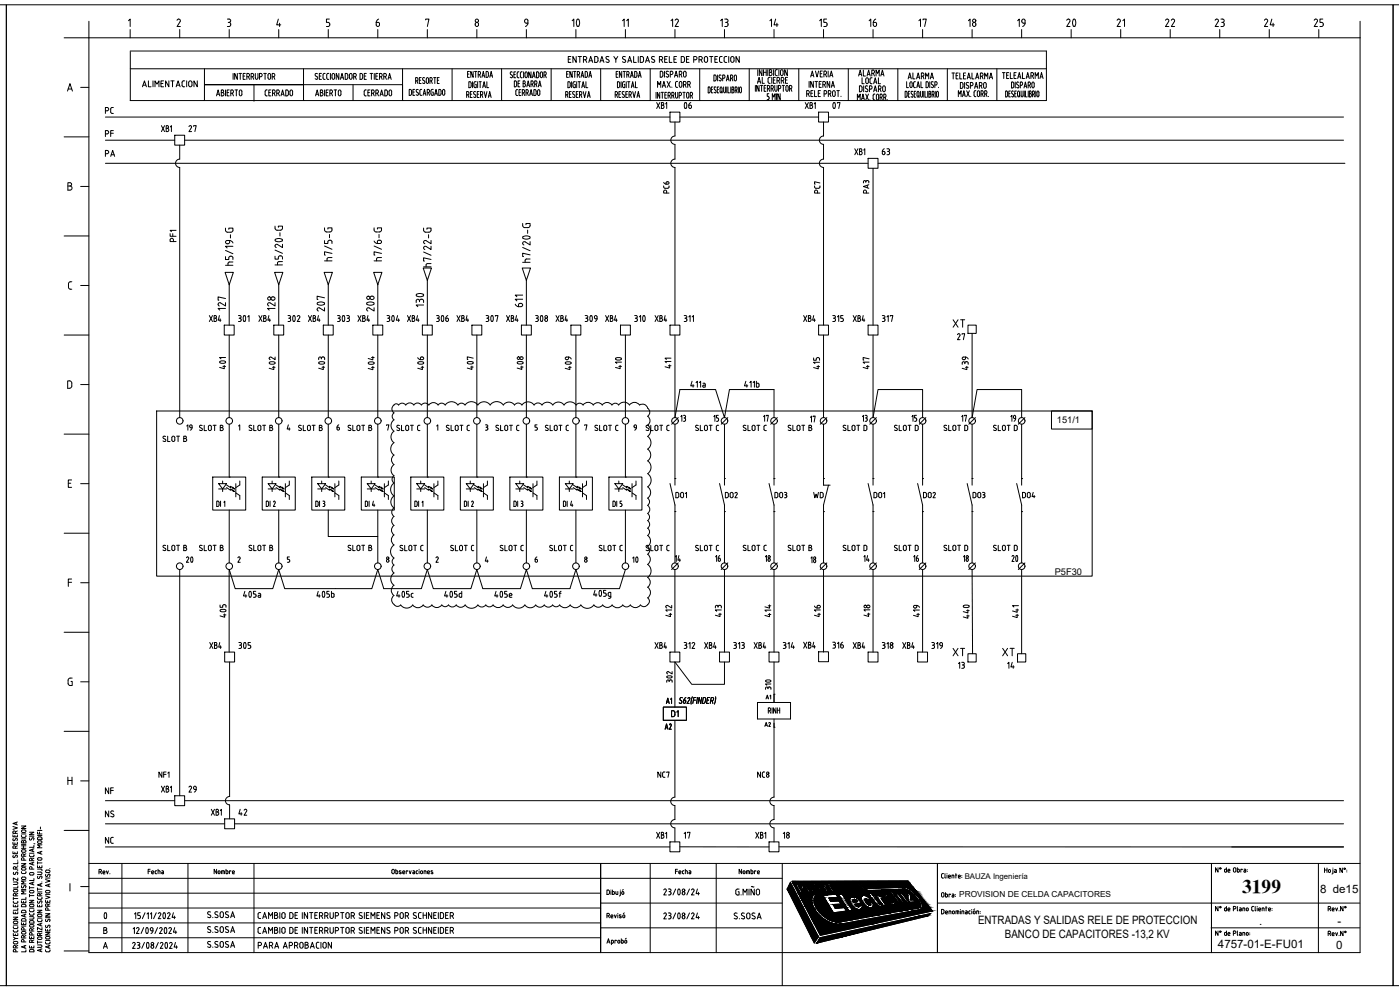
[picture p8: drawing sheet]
<svg xmlns="http://www.w3.org/2000/svg" width="420mm" height="297mm" viewBox="0 0 420 297" stroke-linecap="round" stroke-linejoin="round" font-family="sans-serif">
<defs><g id="words">
<g font-size="7.9">
<text x="168.6" y="10.2">10</text>
<text x="317.5" y="10.2">20</text>
<text x="114.3" y="96" transform="rotate(-90 114.3 96)">208</text>
<text x="129.1" y="93.5" transform="rotate(-90 129.1 93.5)">130</text>
</g>
<text font-size="7.5" x="99.1" y="96" transform="rotate(-90 99.1 96)">207</text>
<g font-size="7.1">
<text x="201.4" y="34.6">06</text>
<text x="246.2" y="34.6">07</text>
<text x="69.5" y="112.9" transform="rotate(-90 69.5 112.9)">401</text>
<text x="84.3" y="113.2" transform="rotate(-90 84.3 113.2)">402</text>
<text x="99.1" y="113.2" transform="rotate(-90 99.1 113.2)">403</text>
<text x="158.7" y="112.9" transform="rotate(-90 158.7 112.9)">408</text>
<text x="173.2" y="113.2" transform="rotate(-90 173.2 113.2)">409</text>
<text x="69.5" y="187.3" transform="rotate(-90 69.5 187.3)">405</text>
</g>
<g font-size="6.6">
<text x="69.1" y="98.4">301</text>
<text x="84" y="98.4">302</text>
<text x="98.8" y="98.4">303</text>
<text x="113.6" y="98.4">304</text>
<text x="128.8" y="98.4">306</text>
<text x="143.6" y="98.4">307</text>
<text x="158.4" y="98.4">308</text>
<text x="173.2" y="98.4">309</text>
<text x="189.1" y="98.4">310</text>
<text x="113.9" y="113.2" transform="rotate(-90 113.9 113.2)">404</text>
<text x="128.8" y="113.2" transform="rotate(-90 128.8 113.2)">406</text>
<text x="143.6" y="112.9" transform="rotate(-90 143.6 112.9)">407</text>
<text x="188" y="111.8" transform="rotate(-90 188 111.8)">410</text>
<text x="53.6" y="170.7">20</text>
<text x="187.3" y="170.7">10</text>
<text x="292.5" y="186.6" transform="rotate(-90 292.5 186.6)">440</text>
<text x="69.1" y="196.5">305</text>
<text x="30.3" y="247.3">NS</text>
<text x="27.5" y="277.6">0</text>
</g>
<g font-size="6.2">
<text x="203.2" y="207.1" transform="rotate(-90 203.2 207.1)">302</text>
<text x="232.8" y="208.1" transform="rotate(-90 232.8 208.1)">310</text>
</g>
<text font-size="5.8" x="372.8" y="268">3199</text>
<g font-size="5.7">
<text x="284.7" y="99.5">XT</text>
<text x="301.3" y="170">20</text>
</g>
<g font-size="5.3">
<text x="154.9" y="9.2">9</text>
<text x="200" y="9.2">12</text>
<text x="219.4" y="9.2" transform="rotate(-90 219.4 9.2)">13</text>
<text x="229.7" y="9.2">14</text>
<text x="249.1" y="9.2" transform="rotate(-90 249.1 9.2)">15</text>
<text x="259.6" y="9.2">16</text>
<text x="274.5" y="9.2">17</text>
<text x="289.3" y="9.2">18</text>
<text x="304.1" y="9.2">19</text>
<text x="334.1" y="9.2">21</text>
<text x="348.5" y="9.2">22</text>
<text x="363.4" y="9.2">23</text>
<text x="378.2" y="9.2">24</text>
<text x="393" y="9.2">25</text>
<text x="30.3" y="48.3">PA</text>
<text x="100.5" y="79.4" transform="rotate(-90 100.5 79.4)">h7/5-G</text>
<text x="115.4" y="79.4" transform="rotate(-90 115.4 79.4)">h7/6-G</text>
<text x="130.2" y="81.1" transform="rotate(-90 130.2 81.1)">h7/22-G</text>
<text x="68.4" y="94.2" transform="rotate(-90 68.4 94.2)">127</text>
<text x="83.3" y="94.2" transform="rotate(-90 83.3 94.2)">128</text>
<text x="284.7" y="197.9">XT</text>
<text x="299.5" y="197.9">XT</text>
</g>
<g font-size="4.9">
<text x="189.4" y="9.2" transform="rotate(-90 189.4 9.2)">11</text>
<text x="30.3" y="35.3">PC</text>
<text x="195.8" y="33.9">XB1</text>
<text x="55.4" y="40.6">27</text>
<text x="30.3" y="42.3">PF</text>
<text x="263.5" y="47.6">63</text>
<text x="201.8" y="59.3" transform="rotate(-90 201.8 59.3)">PC6</text>
<text x="246.9" y="59.3" transform="rotate(-90 246.9 59.3)">PC7</text>
<text x="261.8" y="59.3" transform="rotate(-90 261.8 59.3)">PA3</text>
<text x="53.6" y="73.7" transform="rotate(-90 53.6 73.7)">PF1</text>
<text x="61.7" y="97.7">XB4</text>
<text x="76.6" y="97.7">XB4</text>
<text x="91.4" y="97.7">XB4</text>
<text x="106.2" y="97.7">XB4</text>
<text x="121" y="97.7">XB4</text>
<text x="135.8" y="97.7">XB4</text>
<text x="150.6" y="97.7">XB4</text>
<text x="165.8" y="97.7">XB4</text>
<text x="180.6" y="97.7">XB4</text>
<text x="195.4" y="97.7">XB4</text>
<text x="239.9" y="97.7">XB4</text>
<text x="248.7" y="97.7">315</text>
<text x="254.7" y="97.7">XB4</text>
<text x="263.5" y="97.7">317</text>
<text x="286.1" y="103">27</text>
<text x="202.1" y="111.8" transform="rotate(-90 202.1 111.8)">411</text>
<text x="246.9" y="111.8" transform="rotate(-90 246.9 111.8)">415</text>
<text x="261.8" y="111.8" transform="rotate(-90 261.8 111.8)">417</text>
<text x="291.4" y="112.2" transform="rotate(-90 291.4 112.2)">439</text>
<text x="276.2" y="127.7" transform="rotate(-90 276.2 127.7)">15</text>
<text x="305.9" y="127.7" transform="rotate(-90 305.9 127.7)">19</text>
<text x="201.4" y="150.6">DO1</text>
<text x="216.3" y="150.6">DO2</text>
<text x="231.1" y="150.6">DO3</text>
<text x="243.1" y="150.6">WD</text>
<text x="261.1" y="150.6">DO1</text>
<text x="275.9" y="150.6">DO2</text>
<text x="290.7" y="150.6">DO3</text>
<text x="305.5" y="150.6">DO4</text>
<text x="213.4" y="169.7">16</text>
<text x="242" y="170">18</text>
<text x="261.8" y="169.7" transform="rotate(-90 261.8 169.7)">14</text>
<text x="273" y="169.7">16</text>
<text x="202.5" y="186.3" transform="rotate(-90 202.5 186.3)">412</text>
<text x="217.3" y="186.3" transform="rotate(-90 217.3 186.3)">413</text>
<text x="232.1" y="186.3" transform="rotate(-90 232.1 186.3)">414</text>
<text x="246.9" y="186.3" transform="rotate(-90 246.9 186.3)">416</text>
<text x="276.9" y="186.3" transform="rotate(-90 276.9 186.3)">419</text>
<text x="306.6" y="186.6" transform="rotate(-90 306.6 186.6)">441</text>
<text x="61.7" y="195.8">XB4</text>
<text x="195.4" y="195.8">XB4</text>
<text x="204.3" y="195.8">312</text>
<text x="210.3" y="195.8">XB4</text>
<text x="219.1" y="195.8">313</text>
<text x="225.1" y="195.8">XB4</text>
<text x="233.9" y="195.8">314</text>
<text x="239.9" y="195.8">XB4</text>
<text x="248.7" y="195.8">316</text>
<text x="254.7" y="195.8">XB4</text>
<text x="263.5" y="195.8">318</text>
<text x="269.5" y="195.8">XB4</text>
<text x="278.3" y="195.8">319</text>
<text x="286.5" y="201.8">13</text>
<text x="301.3" y="201.8">14</text>
<text x="198.6" y="212.4">A1</text>
<text x="198.3" y="220.1">A2</text>
<text x="200.4" y="216.3">D1</text>
<text x="30.3" y="239.5">NF</text>
<text x="55.4" y="238.8">29</text>
<text x="196.1" y="234.6">NC7</text>
<text x="226.1" y="234.6">NC8</text>
<text x="62.1" y="245.9">XB1</text>
<text x="70.6" y="245.9">42</text>
<text x="30.3" y="254.4">NC</text>
<text x="195.8" y="252.6">XB1</text>
<text x="208.1" y="252.6" transform="rotate(-90 208.1 252.6)">17</text>
<text x="225.4" y="252.6">XB1</text>
<text x="233.9" y="252.6">18</text>
</g>
<g font-size="4.4">
<text x="54.7" y="130.2">19</text>
<text x="99.8" y="130.2">6</text>
<text x="188" y="130.2">9</text>
<text x="206.7" y="127.7" transform="rotate(-90 206.7 127.7)">13</text>
<text x="216.6" y="127.7" transform="rotate(-90 216.6 127.7)">15</text>
<text x="231.4" y="127.7" transform="rotate(-90 231.4 127.7)">17</text>
<text x="245.5" y="127.7" transform="rotate(-90 245.5 127.7)">17</text>
<text x="261.1" y="127.7" transform="rotate(-90 261.1 127.7)">13</text>
<text x="291" y="127.7" transform="rotate(-90 291 127.7)">17</text>
<text x="205" y="169.7" transform="rotate(-90 205 169.7)">14</text>
<text x="232.1" y="169.7" transform="rotate(-90 232.1 169.7)">18</text>
<text x="291.4" y="169.7" transform="rotate(-90 291.4 169.7)">18</text>
</g>
<g font-size="4">
<text x="228.6" y="211">A1</text>
<text x="228.2" y="219.1">A2</text>
</g>
<g font-size="3.5">
<text x="396.2" y="268">8 de15</text>
<text x="293.5" y="277.1">ENTRADAS Y SALIDAS RELE DE PROTECCION</text>
<text x="301.6" y="281.6">BANCO DE CAPACITORES -13,2 KV</text>
<text x="377.9" y="277.4">.</text>
<text x="401.4" y="277.4">-</text>
<text x="365.5" y="284.4">4757-01-E-FU01</text>
<text x="401" y="284.6">0</text>
</g>
<g font-size="2.8">
<text x="317.2" y="126.9">151/1</text>
<text x="316.6" y="172.4">P5F30</text>
</g>
<text font-size="2.5" x="287.9" y="269.2">PROVISION DE CELDA CAPACITORES</text>
<text font-size="2.4" x="289.5" y="263.7">BAUZA Ingeniería</text>
</g></defs>
<!-- layer: AUXILIAR -->
<g fill="none" stroke="#000" stroke-width=".3">
<path d="M31.6 35.1h169.5M204 35.1h41.7M248.6 35.1h154.6M31.6 42.1h20.8M31.6 49h228.9M55.4 42.1h347.8M263.5 49h140.1M47 123.3h280.8v49.6h-280.8zM315.6 123.3h12.2v5.4h-12.2zM65.6 145.1h2.4l-1.2 1.6zM65.6 146.7h2.4M66.8 144.3v.8"/>
<path d="M66.8 146.7v.8M68 146.3l1.2 .8v-.4l1.2 .8-.8-.3M68 145.5l1.2 .8v-.4l1.2 .8M69.8 146.2l.6 .5-.8-.3M69.8 146.9l.6 .6M70.8 147.9l1.2 .8v1.2M70.8 145.1v4M72 144.3v1.2l-1.2 .8M80.5 145.1h2.4l-1.2 1.6zM80.5 146.7h2.4M81.7 144.3v.8M81.7 146.7v.8"/>
<path d="M82.9 146.3l1.2 .8v-.4l1.1 .8-.7-.3M82.9 145.5l1.2 .8v-.4l1.1 .8M84.7 146.2l.5 .5-.7-.3M84.7 146.9l.5 .6M85.6 147.9l1.2 .8v1.2M85.6 145.1v4M86.8 144.3v1.2l-1.2 .8M95.3 145.1h2.4l-1.2 1.6zM95.3 146.7h2.4M96.5 144.3v.8M96.5 146.7v.8M97.7 146.3l1.2 .8v-.4l1.2 .8-.7-.3"/>
<path d="M97.7 145.5l1.2 .8v-.4l1.2 .8M99.5 146.2l.6 .5-.7-.3M99.5 146.9l.6 .6M100.5 147.9l1.2 .8v1.2M100.5 145.1v4M101.7 144.3v1.2l-1.2 .8M110.2 145.1h2.4l-1.2 1.6zM110.2 146.7h2.4M111.4 144.3v.8M111.4 146.7v.8M112.6 146.3l1.2 .8v-.4l1.2 .8-.8-.3M112.6 145.5l1.2 .8v-.4l1.2 .8"/>
<path d="M114.4 146.2l.6 .5-.8-.3M114.4 146.9l.6 .6M115.4 147.9l1.2 .8v1.2M115.4 145.1v4M116.6 144.3v1.2l-1.2 .8M125.1 145.1h2.4l-1.2 1.6zM125.1 146.7h2.4M126.3 144.3v.8M126.3 146.7v.8M127.5 146.3l1.1 .8v-.4l1.2 .8-.7-.3M127.5 145.5l1.1 .8v-.4l1.2 .8M129.3 146.2l.5 .5-.7-.3"/>
<path d="M129.3 146.9l.5 .6M130.2 147.9l1.2 .8v1.2M130.2 145.1v4M131.4 144.3v1.2l-1.2 .8M139.9 145.1h2.4l-1.2 1.6zM139.9 146.7h2.4M141.1 144.3v.8M141.1 146.7v.8M142.3 146.3l1.2 .8v-.4l1.2 .8-.7-.3M142.3 145.5l1.2 .8v-.4l1.2 .8M144.1 146.2l.6 .5-.7-.3M144.1 146.9l.6 .6"/>
<path d="M145.1 147.9l1.2 .8v1.2M145.1 145.1v4M146.3 144.3v1.2l-1.2 .8M154.8 145.1h2.4l-1.2 1.6zM154.8 146.7h2.4M156 144.3v.8M156 146.7v.8M157.2 146.3l1.2 .8v-.4l1.2 .8-.8-.3M157.2 145.5l1.2 .8v-.4l1.2 .8M159 146.2l.6 .5-.8-.3M159 146.9l.6 .6M160 147.9l1.1 .8v1.2"/>
<path d="M160 145.1v4M161.1 144.3v1.2l-1.1 .8M169.7 145.1h2.3l-1.1 1.6zM169.7 146.7h2.3M170.9 144.3v.8M170.9 146.7v.8M172 146.3l1.2 .8v-.4l1.2 .8-.7-.3M172 145.5l1.2 .8v-.4l1.2 .8M173.9 146.2l.5 .5-.7-.3M173.9 146.9l.5 .6M174.8 147.9l1.2 .8v1.2M174.8 145.1v4"/>
<path d="M176 144.3v1.2l-1.2 .8M184.5 145.1h2.4l-1.2 1.6zM184.5 146.7h2.4M185.7 144.3v.8M185.7 146.7v.8M186.9 146.3l1.2 .8v-.4l1.2 .8-.7-.3M186.9 145.5l1.2 .8v-.4l1.2 .8M188.7 146.2l.6 .5-.7-.3M188.7 146.9l.6 .6M189.7 147.9l1.2 .8v1.2M189.7 145.1v4M190.9 144.3v1.2l-1.2 .8"/>
<path d="M31.6 254.1h169.5M31.6 247.2h35.8M31.6 240.2h20.8M55.4 240.2h347.8M70.4 247.2h332.8M204 254.1h26.8M233.8 254.1h169.4h-33.5"/>
</g>
<!-- layer: 0 -->
<g fill="none" stroke="#000" stroke-width=".3">
<path d="M0 1.4h1.9v294.3h-1.9M1.9 1.4h416.2v294.3h-416.2zM26.7 11.3h381.5v274.5h-381.5zM419.8 1.4h-1.7v294.3h1.7M48.4 37.7l1 1.8M49.4 37.7l-1 1.8M49.9 38.5h.4M50.3 37.7h-.4v1.8l.7-.3v-.5l-.3-.2M50.3 37.7l.3 .4-.3 .4M51.1 38.1l.3-.4v1.8M65 28.8l.5-1.8 .4 1.8M65.1 28.3h.7"/>
<path d="M66.4 27.8h.4M66.8 27h-.4v1.8h.4M66.8 27l.3 .4-.3 .4 .4 .5-.4 .5M67.7 27v1.8M68.2 27.8h.4M68.8 27h-.6v1.8h.6M69.3 28h.4M69.7 27h-.4v1.8M69.7 27l.4 .5-.4 .5M69.7 28l.4 .8M70 22v1.8M70.5 27h.8"/>
<path d="M70.9 27v1.8M71.2 22v1.8l-.8-1.8v1.8M71.7 22h.8M72 27.1h.4l.2 .4-.1 1-.3 .3-.4-.5zM72.1 22v1.8M73 22.8h.4M73.6 22h-.6v1.8h.6M74.1 23l.7-.2-.1-.7-.6-.1v1.8M74.6 23l.3 .8M75.4 23l.7-.2-.1-.7-.6-.1v1.8M75.8 23l.3 .8M76.2 25.4v5"/>
<path d="M76.6 22l.1 1.6 .3 .2 .4-.2v-1.6M77.9 23l.7-.2-.1-.7-.6-.1v1.8M79.2 22h.7M79.6 22v1.8M79.6 27.4v.9M79.6 28.3l.2 .4 .4 .1M80.2 27h-.4l-.2 .4M80.7 27.8h.5M81.2 22.5v.8M81.2 22.5l-.2-.4h-.4l-.2 1.2 .4 .5 .4-.5M81.3 27h-.6v1.8h.6M81.7 23l.7-.2-.1-.7-.6-.1v1.8"/>
<path d="M81.8 28h.4M82.2 23l.3 .8M82.2 27h-.4v1.8M82.2 27l.4 .5-.4 .5 .4 .8M83.1 28l.7-.3-.1-.6-.6-.1v1.8M83.5 28l.4 .8M84.3 28.8l.5-1.8 .5 1.8M84.5 28.3h.6M85.8 27l.5 .1 .3 .4-.1 1-.4 .3h-.3zM87.2 27.1h.4l.2 .4v1l-.4 .3-.4-.5zM91.1 25.4h-29.7h29.7M91.1 25.4h29.7"/>
<path d="M94.7 28.8l.5-1.8 .5 1.8M94.8 28.3h.7M95.3 22.1a.43 .43 0 0 0-.7 .1 .43 .43 0 0 0 .1 .6l.5 .3a.42 .42 0 0 1 0 .6 .42 .42 0 0 1-.6-.1M95.8 22.8h.5M96.1 27l.7 .2v.4l-.3 .2 .4 .5-.4 .5h-.4zM96.1 27.8h.4M96.5 22h-.7v1.8h.7M96.9 22.5v.9M97 23.4l.1 .4h.5M97.3 22h.3M97.3 22l-.3 .5M97.4 27v1.8"/>
<path d="M97.9 27.8h.5M98.1 22.5v.9M98.1 23.4l.1 .4h.5M98.4 22h.3M98.4 22l-.3 .5M98.5 27h-.6v1.8h.6M99 28l.7-.3-.1-.6-.6-.1v1.8M99.2 22v1.8M99.5 28l.3 .8M99.8 22.1h.4l.2 .4v1.1l-.4 .2-.4-.5zM100.3 27h.7M100.7 27v1.8"/>
<path d="M101.7 22v1.8l-.8-1.8v1.8M101.7 27.1h.4l.2 .4v1l-.4 .3-.4-.5zM102.2 23.8l.4-1.8 .5 1.8M102.3 23.3h.7M104.4 22.6v.7M104.4 22.6l-.2-.5-.6-.1v1.8l.6-.1 .2-.4M105.1 22.1h.4l.2 .4-.1 1.1-.3 .2-.4-.5zM105.9 25.4v4.8M106.1 23l.8-.2-.2-.7-.6-.1v1.8M106.6 23l.3 .8M108 22l.6 .1 .2 .5v.9l-.4 .3h-.4zM109.3 28.3l.2 .4 .4 .1"/>
<path d="M109.3 22.8h.5M109.9 27l-.5 .2-.1 1.1M109.9 22h-.6v1.8h.6M110.4 27.8h.5M111 27h-.6v1.8h.6M111.1 22h.7M111.5 22v1.8M111.5 28l.8-.3-.2-.6-.6-.1v1.8M112 28l.3 .8M112.3 22v1.8M112.8 28h.4M112.8 22.8h.5"/>
<path d="M113.2 27h-.4v1.8M113.2 27l.4 .5-.4 .5M113.3 28l.3 .8M113.4 22h-.6v1.8h.6M113.9 23l.7-.2-.1-.7-.6-.1v1.8M114.1 28.8l.4-1.8 .5 1.8M114.2 28.3h.7M114.4 23l.3 .8M115.2 23l.7-.2-.1-.7-.6-.1v1.8M115.5 27l.7 .3v1.2l-.4 .3h-.3zM115.7 23l.3 .8M116.4 23.8l.5-1.8 .5 1.8"/>
<path d="M116.6 23.3h.7M117 27.1h.4l.1 .4v1l-.3 .3-.5-.5zM202.6 36.6v4.2a1.25 1.25 0 0 0-1.3 1.3 1.25 1.25 0 0 0 1.3 1.2v4.4a1.25 1.25 0 0 0-1.3 1.3 1.25 1.25 0 0 0 1.3 1.2v47.4M241.7 30.8l.9 1.8M242.6 30.8l-.9 1.8M243.1 30.8l.7 .2v.4l-.3 .2 .4 .4-.4 .5-.4 .1zM243.1 31.6h.4M247.2 36.6v4.2a1.25 1.25 0 0 0-1.3 1.3 1.25 1.25 0 0 0 1.3 1.2v4.4a1.25 1.25 0 0 0-1.3 1.3 1.25 1.25 0 0 0 1.3 1.2v47.4M52.4 40.6h3v2.9h-3zM53.9 43.5v4.2a1.25 1.25 0 0 0-1.2 1.3 1.25 1.25 0 0 0 1.2 1.2v75.1M256.5 44.6l1 1.8M257.5 44.6l-1 1.8"/>
<path d="M258 44.6l.6 .2v.4l-.2 .2 .4 .5-.4 .5h-.4zM258 45.4h.3M259.2 45l.3-.4v1.8M260.5 47.5h3v3h-3zM262 50.5v47.1M68.8 85.4v12.2M83.7 85.4v12.2M98.5 85.4v12.2M128.2 84.1v13.5M158 84.1v13.5M186.2 97.6h3v2.9h-3zM201.1 97.6h2.9v2.9h-2.9z"/>
<path d="M245.7 97.6h2.9v2.9h-2.9zM260.5 97.6h3v2.9h-3zM68.8 100.5v24.8M83.7 100.5v24.8M98.5 100.5v24.8M113.4 100.5v24.8M128.2 100.5v24.8M143.1 100.5v24.8M158 100.5v24.8M172.8 100.5v24.8M187.7 100.5v24.8M202.6 100.5v24.8l1.4-8.4h10.7l2.7 8.4 1.5-8.4h13.4v8.4"/>
<path d="M247.2 100.5v24.8M262 100.5v24.8l1.5-8.4h13.4v8.4M291.7 100v25.3l1.5-8.4h13.4v8.4M68.8 127.3v15.8M71.6 127.8l.3-.3v1.6M83.7 127.3v15.8M86.5 127.5l-.3 1.2h.9M86.8 128.4v.7M98.5 127.3v15.8M113.4 127.3v15.8M116 127.6v-.1h.7l-.3 1.6M126.5 121.5a1.37 1.37 0 0 0-2.3 0 1.48 1.48 0 0 0-2.4 0 1.31 1.31 0 0 0-2.2 0 1.29 1.29 0 0 0-1.5 0 1.29 1.29 0 0 0-.4 1.6l.5 .8a1.26 1.26 0 0 0 0 2.1 2.08 2.08 0 0 0 0 3.4 2.1 2.1 0 0 0 0 3.4 2.28 2.28 0 0 0 0 3.7 1.74 1.74 0 0 0 0 2.9 2.04 2.04 0 0 0 0 3.3 1.33 1.33 0 0 0 0 2.2 2.37 2.37 0 0 0 0 3.9 2.19 2.19 0 0 0 0 3.6 1.55 1.55 0 0 0 0 2.5 1.66 1.66 0 0 0 0 2.7 1.74 1.74 0 0 0 0 2.9 1.84 1.84 0 0 0 0 3 2.4 2.4 0 0 0 0 3.9 1.29 1.29 0 0 0 0 2.1 1.44 1.44 0 0 0 0 2.4 2.27 2.27 0 0 0 0 3.7 1.86 1.86 0 0 0 0 3.1 1.8 1.8 0 0 0-.3 2.2 1.8 1.8 0 0 0 2.1 .8l.3-.2a2.21 2.21 0 0 0 3.6 0 1.9 1.9 0 0 0 3.1 0 1.6 1.6 0 0 0 2.6 0"/>
<path d="M128.2 127.3v15.8M131 127.8l.4-.3v1.6M143.1 127.3v15.8M145.7 127.5h.3M145.7 129.1h.3M145.9 128.2h.1M146 127.5l.4 .3-.4 .4 .4 .2v.5l-.4 .2M147.1 121.5a2.43 2.43 0 0 1 4 0 2.05 2.05 0 0 1 3.3 0 1.36 1.36 0 0 1 2.2 0 2.23 2.23 0 0 1 3.7 0 1.45 1.45 0 0 1 2.4 0 1.99 1.99 0 0 1 3.2 0 2.05 2.05 0 0 1 3.4 0 2.21 2.21 0 0 1 3.6 0 1.27 1.27 0 0 1 2.1 0 1.88 1.88 0 0 1 3.1 0 1.64 1.64 0 0 1 2.6 0 1.78 1.78 0 0 1 3 0 1.22 1.22 0 0 1 2 0 1.99 1.99 0 0 1 3.2 0 1.83 1.83 0 0 1 3 0 1.61 1.61 0 0 1 2.5 1M147.1 121.5a2.26 2.26 0 0 0-3.7 0 2.34 2.34 0 0 0-3.8 0 1.32 1.32 0 0 0-2.2 0 2.32 2.32 0 0 0-3.8 0 1.31 1.31 0 0 0-2.1 0 1.69 1.69 0 0 0-2.8 0 1.37 1.37 0 0 0-2.2 0M158 127.3v15.8M161.2 127.5h-.7v.7h.6l.2 .3-.2 .5-.6 .1M172.8 127.3v15.8"/>
<path d="M175.5 127.6v-.1h.7l-.4 1.6M187.7 127.3v15.8M194.4 122.5a1.48 1.48 0 0 1 0 2.4 1.63 1.63 0 0 1 0 2.7 2.05 2.05 0 0 1 0 3.3 2.33 2.33 0 0 1 0 3.9 2.14 2.14 0 0 1 0 3.5 2.35 2.35 0 0 1 0 3.8 2.4 2.4 0 0 1 0 4 2.08 2.08 0 0 1 0 3.4 1.33 1.33 0 0 1 0 2.1 1.5 1.5 0 0 1 0 2.5 1.29 1.29 0 0 1 0 2.1 1.41 1.41 0 0 1 0 2.3 1.32 1.32 0 0 1 0 2.2 2.02 2.02 0 0 1 0 3.3M202.6 127.3v18.3M203.5 125.3l-1.9 2M217.4 127.3v18.3M218.4 125.3l-2 2M232.3 127.3v18.3M233.3 125.3l-2 2M247.2 127.3v18.3M248.1 125.3l-1.9 2M262 127.3v18.3"/>
<path d="M263 125.3l-2 2M276.9 127.3v18.3M291.7 127.3v18.3M292.7 125.3l-1.9 2M306.6 127.3v18.3M307.6 125.3l-2 2M63.8 143.1h9.9v9.9h-9.9zM65.8 150.9v.6M65.8 150.8l-.2-.4h-.6v1.6l.6-.1 .2-.4M66.2 150.4v1.6M67.2 150.7l.3-.3v1.6M68.8 143.1h.1"/>
<path d="M68.8 153v15.9M78.7 143.1h9.9v9.9h-9.9zM80.6 150.9v.6M80.6 150.8l-.2-.4h-.5v1.6l.5-.1 .2-.4M81 150.4v1.6M82.1 150.6l.2-.2 .3 .3-.6 1.3h.6M83.7 143.1h.1M83.7 153v15.9M93.6 143.1h9.9v9.9h-9.9zM94.8 150.4l.6 .2v1.1l-.3 .3h-.3zM95.9 150.4v1.6M96.9 152h.3"/>
<path d="M96.9 150.4h.3M97 151.1h.2M97.2 150.4l.3 .3-.3 .4M97.2 151.1l.3 .3-.3 .6M98.5 143.1h.1M98.5 153v8h14.9M108.4 143.1h9.9v9.9h-9.9zM110 150.4h-.4v1.6h.4M110 150.4l.3 .2 .1 .9-.4 .5M110.8 150.4v1.6M112.1 150.4l-.3 1.2h.7M112.3 151.3v.7"/>
<path d="M113.4 143.1h.1M113.4 153v15.9M123.3 143.1h9.9v9.9h-9.9zM124.5 150.4l.7 .2v1.1l-.4 .3h-.3zM125.6 150.4v1.6M126.6 150.7l.3-.3v1.6M128.2 143.1h.1M128.2 153v15.9M138.2 143.1h9.9v9.9h-9.9zM139.4 150.4l.6 .2v1.1l-.3 .3h-.3zM140.5 150.4v1.6M141.5 150.6l.3-.2 .3 .3-.6 1.3h.6"/>
<path d="M143.1 143.1h.1M143.1 153v15.9M153 143.1h9.9v9.9h-9.9zM154.2 150.4l.7 .2v1.1l-.3 .3h-.4zM155.4 150.4v1.6M156.4 150.4l.5 .1-.3 .6M156.5 151.1a.45 .45 0 0 1 .4 .4 .45 .45 0 0 1-.3 .5h-.2M158 143.1h.1M158 153v15.9M167.9 143.1h9.9v9.9h-9.9zM169.1 150.4l.7 .2v1.1l-.4 .3h-.3zM170.2 150.4v1.6"/>
<path d="M171.5 150.4l-.3 1.2h.7M171.7 151.3v.7M172.8 143.1h.1M172.8 153v15.9M182.7 143.1h9.9v9.9h-9.9zM183.9 150.4l.7 .2v1.1l-.3 .3h-.4zM185.1 150.4v1.6M186.6 150.4h-.5v.7h.4l.2 .5-.2 .3-.4 .1M187.7 143.1h.1M187.7 153v15.9M202.6 143.6h.1M202.6 153.5h.1"/>
<path d="M202.6 151.5v17.4M217.4 143.6h.1M217.4 153.5h.1M217.4 151.5v17.4M232.3 143.6h.1M232.3 153.5h.1M232.3 151.5v17.4M247.2 153.5h.1M247.2 143.6h.1M247.2 151.5v17.4M262 143.6h.1M262 153.5h.1"/>
<path d="M262 151.5v17.4M276.9 143.6h.1M276.9 153.5h.1M276.9 151.5v17.4M291.7 143.6h.1M291.7 153.5h.1M291.7 151.5v17.4M306.6 143.6h.1M306.6 153.5h.1M306.6 151.5v17.4M53.9 170.9v67.9M71.4 167.4l.3-.3 .4 .4-.7 1.2h.7"/>
<path d="M86.9 167.1h-.7v.7l.6 .1 .2 .3M86.9 168.2l-.1 .5h-.6M116 168.2a.39 .39 0 0 0 .4 .5 .39 .39 0 0 0 .3-.5M116 168.2l.4-.4 .3 .4M130.8 167.4l.4-.3 .3 .2-.7 1.4h.7M146 167.1l-.4 1.3h.9M146.3 168v.7M160.6 167.8l.2 .9h.3l.2-.5M160.6 167.8h.5l.2 .4M161.1 167.1l-.5 .7M175.5 168.2v.2M175.5 168.2l.3-.4 .4 .4"/>
<path d="M176.2 168.2l-.1 .3-.3 .2-.3-.3M187.7 170.9l-1.8 5.7h-11.3l-1.8-5.7-1.8 5.7h-11.2l-1.8-5.7-1.8 5.7h-11.3l-1.8-5.7-1.8 5.7h-11.3l-1.8-5.7-1.7 5.7h-11.3l-1.8-5.7-1.8 5.7h-26.2l-1.7-5.7-1.8 5.7h-11.3l-1.8-5.7v24.8M194.4 169.3a2.37 2.37 0 0 1 0 3.9 1.81 1.81 0 0 1 0 3 1.94 1.94 0 0 1 0 3.2 1.53 1.53 0 0 1-.1 2.1 1.53 1.53 0 0 1-2.1 0 1.85 1.85 0 0 1-3 0 1.4 1.4 0 0 1-2.3 0 1.94 1.94 0 0 1-3.2 0 1.73 1.73 0 0 1-2.8 0 1.62 1.62 0 0 1-2.7 0 2.39 2.39 0 0 1-3.9 0 1.95 1.95 0 0 1-3.2 0 1.93 1.93 0 0 1-3.1 0 1.29 1.29 0 0 1-2.1 0M202.5 170.9v24.8M217.4 170.9v24.8M232.3 170.9v24.8M247.2 170.9v24.8M248.1 168.9l-1.9 2M262 170.9v24.8M276.9 170.9v24.8M291.7 170.9l.2 25.2M306.6 170.9v25.2"/>
<path d="M68.9 198.6v40.4a1.25 1.25 0 0 0-1.2 1.2 1.25 1.25 0 0 0 1.2 1.3M129.6 181.5a1.82 1.82 0 0 0 3 0 1.23 1.23 0 0 0 2 0 1.43 1.43 0 0 0 2.3 0 1.63 1.63 0 0 0 2.7 0 2.32 2.32 0 0 0 3.8 0M143.4 181.5a1.44 1.44 0 0 0 2.4 0 1.33 1.33 0 0 0 2.2 0 1.85 1.85 0 0 0 3 0 1.73 1.73 0 0 0 2.8 0M153.9 181.5a2.24 2.24 0 0 0 3.6 0 1.98 1.98 0 0 0 3.3 0 1.56 1.56 0 0 0 2.5 0 1.53 1.53 0 0 0 2.5 0M201.1 195.7h2.9v2.9h-2.9zM215.9 195.7h3v2.9h-3zM217.4 198.6v6.7h-9.8l-5.1-6.7v13.5M230.8 195.7h3v2.9h-3zM232.3 198.6v12.2M245.7 195.6h2.9v2.9h-2.9zM260.5 195.7h3v2.9h-3zM275.4 195.7h3v2.9h-3z"/>
<path d="M199.1 212.1h6.9v4h-6.9zM202.5 216.1v23.1a1.26 1.26 0 0 0-1.2 1.2 1.26 1.26 0 0 0 1.2 1.3v4.2a1.25 1.25 0 0 0-1.2 1.2 1.25 1.25 0 0 0 1.2 1.3M227.3 210.8h9.9v4.9h-9.9zM232.3 217v22.2a1.26 1.26 0 0 0-1.3 1.2 1.26 1.26 0 0 0 1.3 1.3v4.2a1.25 1.25 0 0 0-1.3 1.2 1.25 1.25 0 0 0 1.3 1.3M48.4 235.9l1 1.8M49.4 235.9l-1 1.8M49.9 235.9l.6 .2v.4l-.2 .2 .4 .5-.4 .5h-.4zM49.9 236.7h.4M51.1 236.3l.3-.4v1.8M52.4 238.8h3v2.9h-3zM26.7 259.1h381.5M36.6 259.1v26.7"/>
<path d="M56.4 259.1v26.7M67.4 245.7h3v3h-3zM76.2 259.1v26.7M195.1 259.1v26.7M201.1 252.6h2.9v3h-2.9zM214.9 259.1v26.7M230.8 252.6h3v3h-3zM234.8 259.1v36.6M281.3 259.1v26.7M395.7 259.1v26.7M26.7 263.5h208.1M26.7 276.9h153.6"/>
<path d="M26.7 272.4h153.6M26.7 268h153.6M180.3 271h54.5M180.3 278.4h54.5M237.2 264.7l8.4 16.4-1.2 1.8-8.1-16.1zM237.7 264.5l34.8-.2 7.3 9-33.6 7.3zM238.8 265.3h1.4a.9 .9 0 0 1 .8 1.4l-.8 .1 .5 1h-.5zM239.6 265.7h.5a.44 .44 0 0 1 .3 .7h-.4zM241.3 265.3l1.7 .1 .5 .6-.1 .5 1.1 1.2h-.6l-.7-1h-.6l.6 1.1h-.5zM242 265.6l.7 .1 .2 .5-.5 .2zM244.2 265.2a1.89 1.89 0 0 1 1.9 2.4 1.89 1.89 0 0 1-1.9-2.4zM244.3 268.3l.5 .2a4.3 4.3 0 0 0 1 5.1 7.6 7.6 0 0 0 6.7 3l23.1-4.2a.71 .71 0 0 0 .7-.4 .71 .71 0 0 0-.1-.8 7.8 7.8 0 0 0-4.7-4.4l-11.3 .4-.3-.5 11.6-.5a7.8 7.8 0 0 1 5.3 5.6l-.2 .7-.7 .5-23 4.1a8.5 8.5 0 0 1-9.3-6.9l.1-.7z"/>
<path d="M244.6 265.6a1.48 1.48 0 0 1 1.1 1.7l-.8-.7zM245.9 265.2h.6l.9 .8-.2-.8h.6l.1 1.2 .6 1.1h-.5l-.5-.9zM246.9 268.6l4-.3 .6 1-2.7 .2 .6 .9 2.4-.1 .6 .9-2.4 .2 .7 1.2 2.6-.3 .8 1-4 .6zM248.2 265.1h1.4l.3 .4-.9 .1 .4 .5h.7l.2 .3-.7 .1 .4 .5h.8l.3 .5h-1.4zM250.8 265.1l.6 .1 .6 .6h-.3l-.5-.3a1.51 1.51 0 0 0 1.1 1.5l-.1-.4a.47 .47 0 0 1 .5 .3 .47 .47 0 0 1-.2 .5 2.14 2.14 0 0 1-1.7-2.3zM251.3 276.6h.1M251.6 268.3l1.2-.1 3.1 4.9-1.2 .2zM254 265.1h.5l1.4 2.1h-.5zM254.4 266.5h-.3l.1 .4a1.56 1.56 0 0 1-1.1-1.5l.5 .4 .3-.1-.2-.3a.6 .6 0 0 0-.6-.5 .6 .6 0 0 0-.6 .4 2.08 2.08 0 0 0 2 2l-.1-.8M255.3 269.3a2.58 2.58 0 0 1 3.3 1.7l-2.1 .3 .5 .5a.5 .5 0 0 0 .6 .3 .5 .5 0 0 0 .4-.5l.8-.1a1.19 1.19 0 0 1-.6 1.4 1.19 1.19 0 0 1-1.5-.3l-1.1-1a1.78 1.78 0 0 1-.3-2.3zM255.6 265a1.74 1.74 0 0 1 1.7 2.2 1.72 1.72 0 0 1-1.7-2.2zM255.9 265.4a1.35 1.35 0 0 1 1 1.5l-.6-.6z"/>
<path d="M256.1 270h.7l.5 .5-1.2 .2zM257.1 265.1l.4-.1 1.2 1.1-.7-1 .4-.1 1.3 2h-.4l-1.2-1.1 .8 1.2h-.4zM258.7 268.9a2.23 2.23 0 0 1 2.8 1.1l-1 .1a.51 .51 0 0 0-.4-.4 .51 .51 0 0 0-.5 .2l.7 1.3a.49 .49 0 0 0 .5 .4 .49 .49 0 0 0 .4-.3l-.2-.6 .9-.1a1.07 1.07 0 0 1 0 1.5 1.07 1.07 0 0 1-1.5 0 2.58 2.58 0 0 1-1.7-3.2zM262.9 268.7l.9-.1 .2 .3 .2-.4h.3l.6 .9-.3 .1-.1 .4 1.2 1.8-.8 .1zM263.1 271.4l.5 .5h.8M263.2 271.5l-1.6-2.1-.4 .1-.4-.6 .4-.1-.6-.8 .8-.1 .7 .8h.4l.4 .6h-.4l1.2 1.7 .6 .2 .5 .7-.5 .1M265.7 268.4a2.61 2.61 0 0 1 3 2.5 .92 .92 0 0 1-.8 .7 .92 .92 0 0 1-.9-.5l-1-.9a1.49 1.49 0 0 1-.3-1.8zM266.2 268.9l.9 .1 .8 1a.47 .47 0 0 1 .1 .7 .47 .47 0 0 1-.7 0l-.5-.2-.6-.8-.2-.4zM266.9 267.3h.7l2.8 3.8-.6 .1zM268.3 271.6l.8-.1 .3 .4h-.7l1 .4 .5 .6-.1 .4-.7-.1-.4-.5 .3-.1 .3 .3 .1-.1-.9-.4zM268.8 268.2l.7-.1 1.4 2 .6 .2v-.3l-1.4-1.9h.7l2 2.7-.6 .1-.3-.4v.3a.89 .89 0 0 1-1.5-.4zM268.8 271.4h.1"/>
<path d="M270.3 272.9l.5 .3h-.3zM271.1 268l1.7-.1 .4 .6 .1 1.5 .9-.1 .5 .6-1.6 .3-.5-.8-.1-1.4h-1zM271.2 271.5l.2 .3-.2 .2M271.2 271.5h-.6l.6 .5M271.9 272.1l-.3-.1a.81 .81 0 0 0-.4-.8 .81 .81 0 0 0-.9 .1l1.2 1.8 .3-.1-.5-.7h.4l.4 .7 .4-.1-.6-.8M271.9 271h.4l1.2 1.4 .4-.1 .3 .3-.9 .1zM272.4 272.6l.5 .2-.3 .1zM274 272.3l.3-.1 .2 .3-.2 .1zM281.3 271h126.8M363.5 278.4h44.6M26.7 281.4h153.6M180.3 285.8v-26.7v26.7"/>
<path d="M246.2 281.3l33.1-7.2-.8 .7-33.4 8.2zM363.6 285.8v-26.7v26.7"/>
<circle cx="53.9" cy="126.3" r=".99"/>
<circle cx="68.8" cy="126.3" r=".99"/>
<circle cx="83.7" cy="126.3" r=".99"/>
<circle cx="98.5" cy="126.3" r=".99"/>
<circle cx="113.4" cy="126.3" r=".99"/>
<circle cx="128.3" cy="126.3" r=".99"/>
<circle cx="143.1" cy="126.3" r=".99"/>
<circle cx="158" cy="126.3" r=".99"/>
<circle cx="172.8" cy="126.3" r=".99"/>
<circle cx="202.6" cy="126.3" r=".99"/>
<circle cx="217.4" cy="126.3" r=".99"/>
<circle cx="232.3" cy="126.3" r=".99"/>
<circle cx="247.2" cy="126.3" r=".99"/>
<circle cx="262" cy="126.3" r=".99"/>
<circle cx="291.7" cy="126.3" r=".99"/>
<circle cx="306.6" cy="126.3" r=".99"/>
<circle cx="68.8" cy="169.9" r=".99"/>
<circle cx="83.7" cy="169.9" r=".99"/>
<circle cx="113.4" cy="169.9" r=".99"/>
<circle cx="116.4" cy="167.5" r=".35"/>
<circle cx="128.3" cy="169.9" r=".99"/>
<circle cx="143.1" cy="169.9" r=".99"/>
<circle cx="158" cy="169.9" r=".99"/>
<circle cx="172.8" cy="169.9" r=".99"/>
<circle cx="175.8" cy="167.5" r=".35"/>
<circle cx="247.2" cy="169.9" r=".99"/>
</g>
<!-- layer: TEXTOS -->
<g fill="none" stroke="#000" stroke-width=".3">
<path d="M26.7 6.4v4.9h-7.4M38.6 6.2l.5-.5v2.3M39.1 8.9v2.4M39.1 15.3h274.9v14.9h-274.9v-14.7M53.1 6.1a.5 .5 0 0 1 .7-.3 .5 .5 0 0 1 .3 .7l-1 1.5h1M53.9 8.9v2.4M68.2 5.7h.5a.49 .49 0 0 1 .5 .5 .49 .49 0 0 1-.5 .5M68.5 6.7a.63 .63 0 0 1 .7 .5 .63 .63 0 0 1-.5 .7l-.5 .1M68.8 8.9v2.4M83.5 5.7l-.5 1.8h1.3M83.7 8.9v2.4M83.9 7v1"/>
<path d="M98.5 8.9v2.4M98.8 5.7h-.8v1l.7 .1 .3 .4-.3 .7-.7 .1M112.9 6.7h.5M113.4 8.9v2.4M113.4 6.7a.57 .57 0 0 1 .5 .8 .57 .57 0 0 1-.9 .2l-.1-1M113.6 5.7l-.5 .4-.2 .6M127.8 6v-.3h.9l-.5 2.3M128.2 8.9v2.4M143.1 8.9v2.4M158 8.9v2.4M170.5 17.7h.6M171.3 17h-.8v1.7h.8"/>
<path d="M172.9 17v1.7l-1-1.7v1.7M173.5 17h1M174 17v1.7M175.1 17.9h.5M175.6 17h-.5v1.7M175.6 17a.49 .49 0 0 1 .5 .4 .49 .49 0 0 1-.5 .5M175.7 17.9l.4 .8M176.7 18.7l.6-1.7 .6 1.7M176.9 18.2h.8M178.5 17l.9 .2 .1 1-.3 .5h-.7zM180.1 18.7l.5-1.7 .7 1.7M180.2 18.2h.9"/>
<path d="M182.1 17.7l.5 .3a.49 .49 0 0 1 0 .8 .49 .49 0 0 1-.8-.3M182.7 17a.47 .47 0 0 0-.7 0 .47 .47 0 0 0 .1 .7M184.2 17l.6 .8 .6-.8M184.8 17.8v.9M187.7 17a.47 .47 0 0 0-.7 0 .47 .47 0 0 0 0 .7l.6 .3a.49 .49 0 0 1-.1 .8 .49 .49 0 0 1-.7-.3M187.7 8.9v2.4M188.4 18.7l.6-1.7 .6 1.7M188.6 18.2h.8M190.2 17v1.7h.8M191.5 17v1.7M192.2 17l.9 .2v1l-.2 .5h-.7zM193.7 18.7l.6-1.7 .6 1.7"/>
<path d="M193.9 18.2h.8M196.4 17a.47 .47 0 0 0-.7 0 .47 .47 0 0 0 0 .7l.6 .3a.49 .49 0 0 1 0 .8 .49 .49 0 0 1-.8-.3M197.9 17.9h.5a.49 .49 0 0 0 .5-.5 .49 .49 0 0 0-.5-.4h-.5v1.7M198.5 17.9l.4 .8M199.5 17.7h.6M200.3 17h-.8v1.7h.8M200.9 17v1.7h.8M202.3 17.7h.6M202.6 8.9v2.4M203 17h-.7v1.7h.7M204.4 17l1 .2v1l-.2 .5h-.8zM206 17.7h.6"/>
<path d="M206.8 17h-.8v1.7h.8M208.2 17.9h.5a.49 .49 0 0 0 .5-.5 .49 .49 0 0 0-.5-.4h-.5v1.7M209.8 17.9h.5a.49 .49 0 0 0 .5-.5 .49 .49 0 0 0-.5-.4h-.5v1.7M210.4 17.9l.4 .8M211.4 17.4v.8a.49 .49 0 0 0 .5 .5 .49 .49 0 0 0 .5-.5v-.8M211.4 17.4a.49 .49 0 0 1 .5-.4 .49 .49 0 0 1 .5 .4M213 17h.9M213.5 17v1.7M214.5 17.7h.6M215.3 17h-.8v1.7h.8M216.7 17h-.5l-.3 .4 .1 1.1 .7 .2M217.4 8.9v2.4"/>
<path d="M218.1 17h-.6l-.2 .4 .1 1.1 .7 .2M218.7 17v1.7M219.3 17.4v.8a.49 .49 0 0 0 .5 .5 .49 .49 0 0 0 .5-.5v-.8M219.3 17.4a.49 .49 0 0 1 .5-.4 .49 .49 0 0 1 .5 .4M221.9 17v1.7l-1-1.7v1.7M232.3 8.9v2.4M247.2 8.9v2.4M262 8.9v2.4M276.9 8.9v2.4M291.7 8.9v2.4M306.6 8.9v2.4M336.3 8.9v2.4"/>
<path d="M351.2 8.9v2.4M366.1 8.9v2.4M380.9 8.9v2.4M395.8 8.9v2.4M408.2 6.4v4.9M20.3 27.3l.7-2.2 .7 2.2M20.5 26.7h1M24.2 26.2h2.5M39.1 20.6h274.9M42.8 26l.5-1.7 .6 1.7M42.9 25.6h.9M44.5 24.3v1.7h.8"/>
<path d="M45.9 24.3v1.7M46.5 26v-1.7l.6 .9 .6-.9v1.7M48.3 25.1h.6M49.1 24.3h-.8v1.7h.8M50.7 24.3v1.7l-1-1.7v1.7M51.3 24.3h1M51.8 24.3v1.7M52.9 26l.6-1.7 .5 1.7M53 25.6h.9M55.4 24.3h-.5l-.3 .4 .1 1.1 .7 .2M56 24.3v1.7M56.7 24.5a.49 .49 0 0 1 .6-.2 .49 .49 0 0 1 .3 .5v.7a.5 .5 0 0 1-.5 .5 .5 .5 0 0 1-.5-.4z"/>
<path d="M59.2 24.3v1.7l-1-1.7v1.7M61.4 20.6v9.6M91.1 20.6v9.6M120.8 20.6v9.6M122.8 26.8l.7 .3v1.2l-.4 .3h-.3zM123.9 27.6h.4M124.5 26.8h-.6v1.8h.6M124.7 24.3h.4M125.1 24.3l.3-.3v-.5l-.7-.2v1.8M125.1 24.3l.3 .8M125.5 26.9a.4 .4 0 0 0-.6 .1 .4 .4 0 0 0 .1 .6l.4 .3a.39 .39 0 0 1 .1 .6 .39 .39 0 0 1-.6-.1M125.8 24.1h.5"/>
<path d="M126.3 26.8h.3M126.3 26.8l-.3 .2v1.2l.2 .4h.4M126.4 23.3h-.6v1.8h.6M127 28.6l.4-1.8 .4 1.8M127.1 28.1h.6M127.4 24.3a.4 .4 0 0 1 0 .6 .4 .4 0 0 1-.6 0M127.4 23.4a.41 .41 0 0 0-.5 .1 .41 .41 0 0 0 .1 .5l.4 .3M128.1 23.3h.3l.2 .5v1l-.3 .3-.4-.5zM128.2 27.8l.7-.2-.2-.7-.5-.1v1.8M128.6 27.8l.3 .8M129 24.3h.4M129.4 23.3h-.4v1.8"/>
<path d="M129.4 23.3l.3 .5-.3 .5M129.5 24.3l.2 .8M130 26.8l-.5 .1-.2 .4 .1 1.1 .6 .2v-1h-.2M130.1 23.3h.7M130.4 28.6l.5-1.8 .4 1.8M130.5 23.3v1.8M130.6 28.1h.5M131.3 24.1h.4M131.7 26.8l.6 .3v1.2l-.3 .3h-.3zM131.8 23.3h-.5v1.8h.5M133 26.9h.3l.2 .4v1.1l-.3 .2-.4-.5zM135.7 20.6v9.6"/>
<path d="M140 28.5l.7-.3-.1-.7h-.6v1.7M140.3 22.2h.4M140.5 28.5l.2 .7M140.9 21.4h-.6v1.8h.6M141 26.3l.4-.3v-1.2l-.7-.3v1.8h.3M141.1 28.3h.5M141.7 27.5h-.6v1.7h.6M141.8 24.5v1.8M142 21.4v1.8l-.7-1.8v1.8M142.4 21.4h.7M142.7 28.5a.4 .4 0 0 1 0 .6 .4 .4 0 0 1-.6-.1M142.7 25.3h.2v1h-.3"/>
<path d="M142.7 27.6a.4 .4 0 0 0-.5 0 .4 .4 0 0 0 .1 .6l.4 .3M142.8 21.4v1.8M142.9 24.5l-.5 .1-.2 .4 .1 1.1 .3 .2M143.2 28.3h.4M143.3 24.5v1.8M143.5 22.4h.4M143.8 24.5h.7M143.8 27.5h-.6v1.7h.6M143.9 22.4l.3-.2v-.5l-.7-.3v1.8M143.9 22.4l.3 .8M144.1 24.5v1.8M144.2 28.5h.3"/>
<path d="M144.6 28.5l.2-.3v-.5l-.6-.2v1.7M144.6 28.5l.3 .7M144.6 23.2l.4-1.8 .5 1.8M144.7 22.7h.6M144.9 26.3l.4-1.8 .4 1.8M145 25.8h.6M145.3 27.5l.4 1.7 .4-1.7M146.1 24.5v1.8h.6M146.2 21.4h-.3v1.8h.3M146.2 21.4l.3 .3 .1 1-.4 .5M146.6 29.2l.4-1.7 .4 1.7M146.7 28.8h.6"/>
<path d="M147 23.2l.4-1.8 .4 1.8M147.1 22.7h.6M150.5 20.6v9.6M153.7 21.6a.4 .4 0 0 0-.5 .1 .4 .4 0 0 0 .1 .6l.4 .3a.4 .4 0 0 1 0 .6 .4 .4 0 0 1-.6-.1M154.2 22.3h.4M154.4 24.3l.6 .2v1.3l-.3 .2-.3 .1zM154.8 21.6h-.6v1.7h.6M155.1 26.9h.3M155.1 28.7h.3M155.1 26.9l-.3 .4 .1 1.1 .2 .3M155.5 25.1h.4M155.8 21.6h-.4l-.2 .4v1.1l.6 .2"/>
<path d="M155.8 27.7h.4M156 24.3h-.5v1.8h.5M156.2 22v.9M156.2 22.9l.1 .4h.4M156.3 26.9h-.5v1.8h.5M156.7 21.6h-.4l-.1 .4M156.7 27.9l.7-.3-.1-.6-.6-.1v1.8M157 24.3l.6 .2v.4l-.3 .2 .4 .4-.4 .5-.3 .1zM157 25.1h.3M157.1 21.6v1.7M157.2 27.9l.2 .8M157.7 21.6h.4l.2 .4-.1 1.1-.3 .2-.3-.5z"/>
<path d="M157.9 27.9l.6-.3-.1-.6-.5-.1v1.8M158.1 26.1l.4-1.8 .4 1.8M158.2 25.6h.6M158.3 27.9l.2 .8M159 28.7l.4-1.8 .4 1.8M159.1 28.2h.6M159.4 25.3h.3M159.4 21.6v1.7l-.7-1.7v1.7M159.7 25.2l.3-.2v-.5l-.6-.2v1.8M159.8 25.3l.2 .8M159.8 23.3l.4-1.7 .4 1.7M159.9 22.8h.6"/>
<path d="M160.2 26.9l.7 .2v1.3l-.4 .3h-.3zM160.5 25.3l.6-.3-.1-.7h-.5v1.8M160.9 25.3l.3 .8M161 21.6l.7 .2v1.3l-.4 .2h-.3zM161.5 27h.3l.2 .4v1l-.3 .3-.4-.5zM161.6 26.1l.4-1.8 .4 1.8M161.7 25.6h.6M162.3 21.6h.4l.1 .4v1.1l-.3 .2-.4-.5zM163.2 22.5h.4M163.6 21.6h-.4v1.7M163.6 21.5l.3 .5-.3 .5 .3 .8M165.4 20.6v9.6"/>
<path d="M169.8 28.5l.6-.3-.1-.7h-.5v1.7M170.1 22.2h.4M170.2 28.5l.3 .7M170.6 21.4h-.5v1.8h.5M170.8 26.3l.3-.3v-1.2l-.7-.3v1.8h.4M170.9 28.3h.4M171.4 27.5h-.5v1.7h.5M171.5 24.5v1.8M171.7 21.4v1.8l-.7-1.8v1.8M172 28.2l.4 .3a.4 .4 0 0 1 .1 .6 .4 .4 0 0 1-.6-.1M172.1 21.4h.7M172.4 25.3h.3v1h-.4"/>
<path d="M172.5 27.6a.4 .4 0 0 0-.6 0 .4 .4 0 0 0 .1 .6M172.5 21.4v1.8M172.7 24.5l-.6 .1-.1 .4v1.1l.3 .2M173 28.3h.4M173.1 24.5v1.8M173.2 22.4l.7-.2-.1-.7-.6-.1v1.8M173.5 24.5h.7M173.5 27.5h-.5v1.7h.5M173.7 22.4l.2 .8M173.8 24.5v1.8M173.9 28.5l.7-.3-.1-.7h-.6v1.7M174.3 28.5l.3 .7"/>
<path d="M174.4 23.2l.4-1.8 .4 1.8M174.5 22.7h.6M174.6 26.3l.4-1.8 .4 1.8M174.7 25.8h.6M175 27.5l.5 1.7 .4-1.7M175.6 21.4l.7 .3v1.2l-.4 .3h-.3zM175.8 24.5v1.8h.6M176.3 29.2l.4-1.7 .4 1.7M176.4 28.8h.6M176.7 23.2l.4-1.8 .4 1.8M176.8 22.7h.6M180.3 20.6v9.6"/>
<path d="M184.6 28.5l.7-.3-.1-.7h-.6v1.7M184.9 22.2h.4M185 28.5l.3 .7M185.5 21.4h-.6v1.8h.6M185.6 26.3l.3-.3v-1.2l-.6-.3v1.8h.3M185.7 28.3h.5M186.3 27.5h-.6v1.7h.6M186.4 24.5v1.8M186.6 21.4v1.8l-.7-1.8v1.8M187 21.4h.7M187.3 25.3h.2v1h-.3M187.3 27.6a.4 .4 0 0 0-.5 0 .4 .4 0 0 0 .1 .6l.4 .3a.4 .4 0 0 1 0 .6 .4 .4 0 0 1-.6-.1"/>
<path d="M187.3 21.4v1.8M187.5 24.5l-.6 .3v1.3l.3 .2M187.8 28.3h.4M187.9 24.5v1.8M188.1 22.4l.7-.2-.2-.7-.5-.1v1.8M188.4 24.5h.6M188.4 27.5h-.6v1.7h.6M188.5 22.4l.3 .8M188.7 24.5v1.8M188.8 28.5l.6-.3-.1-.7h-.5v1.7M189.2 28.5l.3 .7M189.2 23.2l.4-1.8 .5 1.8"/>
<path d="M189.3 22.7h.6M189.5 26.3l.4-1.8 .4 1.8M189.6 25.8h.6M189.9 27.5l.4 1.7 .4-1.7M190.5 21.4l.6 .3v1.2l-.3 .3h-.3zM190.7 24.5v1.8h.6M191.1 29.2l.5-1.7 .4 1.7M191.3 28.8h.6M191.6 23.2l.4-1.8 .4 1.8M191.7 22.7h.6M195.1 20.6v9.6M196.9 27.7v1.8"/>
<path d="M197.3 26.2v-1.8l.5 1 .5-1v1.8M198 27.7v1.8l-.7-1.8v1.8M198.4 27.7h.7M198.8 27.7v1.8M198.8 26.2l.5-1.8 .4 1.8M198.9 25.7h.7M198.9 21.9v.7M198.9 21.9l-.2-.5h-.6v1.8l.6-.1 .2-.5M199.4 21.4v1.8M199.9 23l.5 .2M200.2 24.4l1 1.8M200.5 22.4l.2 .4-.3 .3"/>
<path d="M200.6 21.5a.43 .43 0 0 0-.6 0 .43 .43 0 0 0 .1 .6l.4 .3M201.2 22.4h.4M201.2 24.4l-1 1.8M201.6 21.4h-.4v1.8M201.6 21.4l.4 .5-.4 .4M201.6 26.1v.1M202.4 23.2l.5-1.8 .5 1.8M202.6 22.7h.6M202.7 25.8l.2 .4h.5M203.4 24.4l-.6 .2-.1 1.2M203.9 22.4l.7-.3-.1-.7h-.6v1.8M204.3 22.4l.3 .8"/>
<path d="M204.6 24.9v.8M204.6 24.9l-.1-.4h-.4l-.3 1.2 .5 .5 .3-.5M205.1 25.4l.8-.2-.2-.7-.6-.1v1.8M205.6 25.4l.3 .8M205.9 21.9v.8M205.9 21.9l-.2-.5h-.4l-.2 1.3 .4 .4 .4-.4M206.4 25.4l.7-.2-.1-.7-.6-.1v1.8M206.9 25.4l.3 .8M210 20.6v9.6M212.5 26.1h.5l.1 .5v1l-.3 .3h-.3zM213.5 26.9h.3M214 26.1h-.5v1.8h.5"/>
<path d="M214.2 22.5l.7 .3v1.2l-.3 .3h-.4zM214.9 26.2a.39 .39 0 0 0-.6 .1 .39 .39 0 0 0 .2 .5l.3 .3a.37 .37 0 0 1 .1 .6 .37 .37 0 0 1-.6 0M215.3 26.9h.3M215.4 22.5v1.8M215.7 26.1h-.4v1.8h.4M216.3 26.2h.3l.1 .4v1l-.3 .3-.3-.5zM216.4 22.6a.4 .4 0 0 0-.6 .1 .4 .4 0 0 0 .1 .5l.4 .3a.39 .39 0 0 1 .1 .6 .39 .39 0 0 1-.6 0M216.5 27.5l.3 .4M216.9 23.5l.6-.3-.1-.6-.5-.1v1.8M217.2 26.1l.1 1.7h.3l.2-.4M217.8 26.1v1.3M218 24.3l.4-1.8 .4 1.8"/>
<path d="M218.1 23.8h.6M218.1 26.1v1.8M218.5 26.1v1.8h.4M219.2 23.5l.7-.3-.1-.6-.6-.1v1.8M219.3 26.1v1.8M219.7 23.5l.2 .8M219.7 26.1l.5 .2-.2 .6 .3 .5-.3 .5h-.3zM219.7 26.9h.3M220.5 22.6h.4l.1 .4v1l-.3 .3-.3-.5zM220.6 27.1h.3M220.9 26.1h-.3v1.8M220.9 26.1l.3 .5-.3 .5 .3 .8"/>
<path d="M221.6 26.1v1.8M222.1 26.2h.3l.1 .4v1l-.3 .3-.3-.5zM224.9 20.6v9.6M226.7 25.6v1.8M227.3 25l.5-1.8 .5 1.8M227.4 20.9v1.8M227.5 24.5h.6M227.8 25.6v1.8l-.7-1.8v1.8M228.2 25.6h.7M228.6 25.6v1.8M228.7 20.9v1.8l-.8-1.8v1.8M228.8 23.2v1.8h.6"/>
<path d="M229.2 20.9v1.8M229.2 21.7h.7M229.3 26.4h.4M229.9 25.6h-.6v1.8h.6M229.9 20.9v1.8M230.3 26.6l.6-.2-.1-.7-.5-.1v1.8M230.4 20.9v1.8M230.7 26.6l.3 .8M230.7 28.1h-.4v.8l.4 .1 .1 .3M230.8 29.3l-.1 .5-.4 .1M230.9 20.9l.7 .2v.4l-.3 .2 .4 .5-.4 .5h-.4zM230.9 21.7h.4"/>
<path d="M231.1 23.2l-.5 .2-.1 1.1 .2 .4 .4 .1M231.4 26.6l.7-.2-.2-.7-.5-.1v1.8M231.6 23.2v1.8M231.8 29.9v-1.8l.4 1 .4-1v1.8M231.8 26.6l.3 .8M232.1 24h.5M232.2 20.9v1.8M232.5 25.6l.1 1.6 .3 .2 .3-.2v-1.6M232.7 23.2h-.6v1.8h.6M233 28.1v1.8M233.2 24.2h.4M233.3 20.9l-.5 .1-.2 .4 .1 1.1 .6 .2"/>
<path d="M233.6 23.2h-.4v1.8M233.6 23.2l.4 .5-.4 .5 .4 .8M233.6 26.6l.7-.2-.1-.7-.6-.1v1.8M233.8 20.9v1.8M234.1 28.1v1.8l-.7-1.8v1.8M234.4 21h.4l.2 .4v1l-.4 .3-.4-.5zM234.5 24.2l.7-.2-.1-.7-.6-.1v1.8M234.7 25.6h.7M234.9 24.2l.4 .8M235.1 25.6v1.8M235.7 24h.5M235.8 26.1v.8"/>
<path d="M235.9 26.1l.1-.4h.4l.1 1.2-.3 .5-.3-.5M236.3 20.9v1.8l-.8-1.8v1.8M236.4 23.2h-.7v1.8h.7M237 26.6l.6-.2-.1-.7-.5-.1v1.8M237.4 26.6l.2 .8M239.7 20.6v9.6M242.1 28.2h.4M242.5 28.2l.3-.3v-.5l-.7-.2v1.8M242.6 28.2l.3 .8M242.8 24.4v1.8M243.3 23.1l.5-1.8 .5 1.8M243.4 28h.4"/>
<path d="M243.4 22.6h.7M244 27.2h-.6v1.8h.6M244.1 24.4v1.8l-.8-1.8v1.8M244.6 24.4h.8M244.7 21.3l.5 1.8 .5-1.8M245 24.4v1.8M245.8 25.2h.5M246.2 22.1h.4M246.5 24.4h-.7v1.8h.7M246.8 21.3h-.6v1.8h.6M247 25.4l.7-.2-.2-.7-.5-.1v1.8M247.3 22.3l.7-.2-.1-.7-.6-.1v1.8"/>
<path d="M247.4 25.4l.3 .8M247.7 22.3l.4 .8M248.5 21.3v1.8M249 24.4v1.8l-.8-1.8v1.8M249 23.1l.5-1.8 .5 1.8M249.2 22.6h.6M249.5 26.2l.5-1.8 .4 1.8M249.6 25.7h.7M254.6 20.6v9.6M257.3 30v-1.8l.4 1 .4-1v1.8M257.7 22.8l.5-1.8 .4 1.8M257.8 22.3h.7"/>
<path d="M257.9 25.7l.6 .1 .2 .5v1l-.4 .2h-.4zM258.6 30l.4-1.8 .4 1.8M258.7 29.5h.6M258.7 23.3v1.8h.6M259.1 21v1.8h.6M259.2 25.7v1.8M259.8 28.2l.8 1.8M260 23.4h.4l.2 .4v1.1l-.4 .2-.4-.5zM260.2 22.8l.5-1.8 .5 1.8M260.3 22.3h.7M260.4 25.8a.43 .43 0 0 0-.6 .1 .43 .43 0 0 0 0 .6l.5 .3a.42 .42 0 0 1 0 .6 .42 .42 0 0 1-.6-.1M260.6 28.2l-.8 1.8"/>
<path d="M260.9 26.7l.8-.2-.2-.7-.6-.1v1.8M261.1 29.9v.1M261.6 22l.8-.2-.2-.7-.6-.1v1.8M261.7 23.3l-.6 .3v1.1l.2 .4h.4M262 28.7v.9M262 29.6l.2 .4h.4M262.1 22l.3 .8M262.2 27.5l.5-1.8 .5 1.8M262.2 25.1l.5-1.8 .4 1.8M262.3 27h.7M262.3 24.6h.7M262.6 28.2l-.4 .1-.2 .4"/>
<path d="M262.9 22.8v-1.8l.5 1 .5-1v1.8M263 28.7v.8M263 28.7l.2-.4h.3l.2 1.2M263 29.5l.4 .5 .3-.5M263.6 23.3v1.8h.7M263.6 26.7l.8-.2-.2-.7-.6-.1v1.8M264.1 26.7l.3 .8M264.1 29.2h.4M264.3 22.8l.5-1.8 .5 1.8M264.5 29.2l.3-.2v-.5l-.7-.3v1.8M264.5 22.3h.7M264.5 29.2l.3 .8"/>
<path d="M265.1 25.8h.4l.2 .4-.1 1.1-.3 .2-.4-.5zM265.2 29.2h.4M265.6 29.2l.3-.2v-.5l-.7-.3v1.8M265.6 29.2l.3 .8M266.3 29.9v.1M269.5 20.6v9.6M272.1 24.5v1.8h.5M272.2 28.6l-.1 .5-.5 .1v-1.8l.6 .3v.9M272.5 23.7l.5-1.8 .5 1.8M272.6 28.2h.3M272.7 23.2h.7M273.1 25v.8"/>
<path d="M273.1 25l.1-.4h.4l.2 1.2-.4 .5-.3-.5M273.1 27.4h-.5v1.8h.5M273.9 28.4a.37 .37 0 0 1 .1 .6 .37 .37 0 0 1-.6 0M274 27.5a.38 .38 0 0 0-.6 .1 .38 .38 0 0 0 .2 .5l.3 .3M274 21.9v1.8h.6M274.2 25.8l.3 .5M274.4 28.2h.3M274.5 24.5h.2M274.5 26.3h.2M274.5 24.5l-.3 .2v1.2M274.8 27.4h-.4v1.8h.4M275.1 23.7l.5-1.8 .4 1.8"/>
<path d="M275.1 26.3l.5-1.8 .4 1.8M275.2 23.2h.7M275.3 25.8h.6M275.4 27.5h.3l.1 .4v1l-.3 .3-.3-.5zM275.6 28.8l.3 .4M276.3 27.4v1.5l.3 .3 .3-.5v-1.3M276.4 24.5v1.8h.5M276.5 22.9l.8-.3-.2-.7h-.6v1.8M277 22.9l.3 .8M277.2 27.4v1.8M277.6 27.4v1.8h.5M277.8 23.7v-1.8l.4 1 .5-1v1.8"/>
<path d="M278.4 27.4v1.8M278.6 25.1v.7M278.6 25.1l-.2-.5-.5-.1v1.8l.5-.1 .2-.4M278.8 27.4l.5 .2-.2 .6 .3 .5-.3 .5h-.3zM278.8 28.2h.3M279 24.5v1.8M279.2 23.7l.5-1.8 .5 1.8M279.3 23.2h.7M279.7 28.4a.51 .51 0 0 0 .6-.5 .51 .51 0 0 0-.6-.5v1.8M280.1 24.6a.4 .4 0 0 0-.6 .1 .4 .4 0 0 0 .1 .6l.4 .2a.4 .4 0 0 1 .1 .7 .4 .4 0 0 1-.6-.1M280.1 28.4l.2 .8M280.6 25.5l.6-.2-.1-.7-.5-.1v1.8"/>
<path d="M280.7 27.4v1.8M281.2 27.5h.3l.1 .4v1l-.3 .3-.3-.5zM281.7 26.2v.1M284.3 20.6v9.6M285.7 21.9h.8M286.1 21.9v1.8M286.9 22.7h.5M287.6 21.9h-.7v1.8h.7M287.6 29v-1.8l.4 1 .4-1v1.8M288 21.9v1.8h.7M288.2 24.7l.8 .3v1.2l-.4 .3h-.4zM288.9 29l.4-1.8 .4 1.8"/>
<path d="M289 28.5h.6M289.2 22.7h.4M289.5 24.7v1.8M289.8 21.9h-.6v1.8h.6M290.1 27.2l.8 1.8M290.3 23.7l.4-1.8 .5 1.8M290.4 23.2h.7M290.7 24.8a.43 .43 0 0 0-.7 .1 .43 .43 0 0 0 .1 .6l.5 .3a.43 .43 0 0 1 0 .6 .43 .43 0 0 1-.6-.1M290.9 27.2l-.8 1.8M291.2 25.7l.8-.2-.2-.7-.6-.1v1.8M291.3 28.9v.1M291.7 21.9v1.8h.6"/>
<path d="M292.5 26.5l.5-1.8 .4 1.8M292.6 26h.7M292.8 23.7l.5-1.8 .5 1.8M292.9 27.2l-.4 .1-.2 .4 .1 1.1 .5 .2M292.9 23.2h.7M293.5 27.3h.3l.2 .4-.1 1.1-.2 .2-.4-.5zM293.9 25.7l.8-.2-.2-.7-.6-.1v1.8M294.2 22.9l.8-.3-.2-.6-.6-.1v1.8M294.4 25.7l.3 .8M294.4 28.2h.4M294.7 22.9l.3 .8M294.8 28.2l.3-.2v-.5l-.7-.3v1.8"/>
<path d="M294.8 28.2l.3 .8M295.4 24.8h.4l.2 .4-.1 1.1-.3 .2-.4-.5zM295.5 23.7v-1.8l.5 1 .4-1v1.8M295.5 28.2l.7-.2-.2-.7-.5-.1v1.8M295.9 28.2l.3 .8M296.6 28.9v.1M296.9 23.7l.5-1.8 .5 1.8M297.1 23.2h.6M299.2 20.6v9.6M300.8 21.8h.8M301.2 21.8v1.8M301.8 27.3l.4 .1 .2 .4v1l-.3 .3h-.3z"/>
<path d="M302.1 22.6h.5M302.7 21.8h-.6v1.8h.6M302.8 28.1h.3M303.2 21.8v1.8h.6M303.2 27.3h-.4v1.8h.4M304.1 28.3a.37 .37 0 0 1 .1 .6 .37 .37 0 0 1-.6 0M304.1 27.4a.38 .38 0 0 0-.5 .1 .38 .38 0 0 0 .1 .5l.3 .3M304.3 25.2v.6M304.3 25.1l-.2-.4-.5-.1v1.8l.5-.1 .2-.5M304.3 22.6h.5M304.5 28.1h.4M304.7 24.6v1.8"/>
<path d="M305 21.8h-.7v1.8h.7M305 27.3h-.5v1.8h.5M305.4 27.8l.3-.5 .3 .5M305.4 27.8v1l.3 .3 .2-.3 .1-1M305.4 23.6l.5-1.8 .5 1.8M305.6 23.1h.6M305.7 24.7a.4 .4 0 0 0-.6 .1 .4 .4 0 0 0 .2 .6l.3 .2a.39 .39 0 0 1 .1 .7 .39 .39 0 0 1-.6-.1M305.8 28.7l.3 .4M306.2 25.6l.7-.3-.2-.6-.5-.1v1.8M306.4 27.3l.1 1.5 .2 .3 .3-.5v-1.3M306.9 21.8v1.8h.6M307.3 26.4l.4-1.8 .5 1.8"/>
<path d="M307.4 27.3v1.8M307.4 25.9h.6M307.8 27.3v1.8h.4M308 23.6l.4-1.8 .5 1.8M308.1 23.1h.7M308.6 25.6l.6-.3-.1-.6-.5-.1v1.8M308.6 27.3v1.8M308.9 27.3l.5 .2-.2 .6 .3 .5-.3 .5h-.3zM308.9 28.1h.3M309 25.6l.3 .8M309.4 22.8h.4M309.7 25.1v.8"/>
<path d="M309.7 25.1l.3-.5 .4 .5M309.8 22.8l.3-.3v-.5l-.7-.2v1.8M309.9 22.8l.3 .8M309.9 28.3a.5 .5 0 0 0 .6-.5 .5 .5 0 0 0-.6-.5v1.8M310.3 28.3l.2 .8M310.4 25.1l-.2 1.2h-.3l-.2-.4M310.7 23.6v-1.8l.4 1 .5-1v1.8M310.8 27.3v1.8M311.2 27.8v1l.3 .3 .3-.3v-1M311.2 27.8l.3-.5 .3 .5M312.1 23.6l.5-1.8 .4 1.8M312.2 23.1h.7"/>
<path d="M19.3 41.1h7.4M20.4 54.8h.6a.49 .49 0 0 1 .5 .5 .49 .49 0 0 1-.5 .5 .62 .62 0 0 1 .6 .6 .62 .62 0 0 1-.6 .6l-.6 .1zM20.4 55.8h.6M24.2 55.9h2.5M19.3 70.8h7.4M21.1 86.8h.4M21.5 84.5l-.7 .1-.2 .5v1.4l.5 .3M24.2 85.7h2.5M19.3 100.5h7.4M20.3 114.3h.8l.4 .4v1.4a.97 .97 0 0 1-1.2 .4zM24.2 115.4h2.5M19.3 130.3h7.4"/>
<path d="M49.7 131a.42 .42 0 0 0-.6-.1 .42 .42 0 0 0 0 .6l.5 .3a.44 .44 0 0 1 0 .7 .44 .44 0 0 1-.7-.2M50.3 130.9v1.6h.7M51.8 130.9a.45 .45 0 0 1 .7 .4v.7a.45 .45 0 0 1-.5 .5 .45 .45 0 0 1-.4-.5zM53 130.9h.9M53.4 130.9v1.6M55.6 130.9h-.5v1.6h.5a.45 .45 0 0 0 .4-.5 .45 .45 0 0 0-.4-.4M60 128.3l.6 .2a.44 .44 0 0 1-.1 .7 .44 .44 0 0 1-.6-.2M60.7 127.7a.42 .42 0 0 0-.6-.1 .42 .42 0 0 0 0 .7M61.3 127.6v1.6h.7M63.4 128v.8M63.4 128a.45 .45 0 0 0-.4-.4 .45 .45 0 0 0-.5 .4l.3 1.1a.45 .45 0 0 0 .6-.4M64 127.6h.9"/>
<path d="M64.4 127.6v1.6M66.1 127.6l.8 .2v.3l-.3 .2a.45 .45 0 0 1 .4 .4 .45 .45 0 0 1-.4 .5h-.5zM66.1 128.3h.4M74.9 128.3l.5 .2a.44 .44 0 0 1 0 .7 .44 .44 0 0 1-.7-.2M75.5 127.7a.42 .42 0 0 0-.6-.1 .42 .42 0 0 0 0 .7M76.1 127.6v1.6h.8M78.3 128v.8M78.3 128a.45 .45 0 0 0-.5-.4 .45 .45 0 0 0-.4 .4l.2 1.1a.45 .45 0 0 0 .7-.4M78.8 127.6h.9M79.3 127.6v1.6M81 127.6l.7 .2v.3l-.3 .2a.45 .45 0 0 1 .5 .4 .45 .45 0 0 1-.5 .5h-.4zM81 128.3h.4"/>
<path d="M89.8 128.3l.5 .2a.44 .44 0 0 1 0 .7 .44 .44 0 0 1-.7-.2M90.4 127.7a.42 .42 0 0 0-.6-.1 .42 .42 0 0 0 0 .7M91 127.6v1.6h.7M92.3 127.8l.2-.1a.45 .45 0 0 1 .7 .3v.7a.45 .45 0 0 1-.5 .5 .45 .45 0 0 1-.4-.4zM93.7 127.6h.9M94.1 127.6v1.6M95.8 127.6l.8 .2v.3l-.3 .2a.45 .45 0 0 1 .4 .4 .45 .45 0 0 1-.4 .5h-.5zM95.8 128.3h.5M105.2 128.5l.1 .4-.3 .3M105.9 127.6v1.6h.7M107.2 127.8l.1-.1a.45 .45 0 0 1 .7 .3v.7a.45 .45 0 0 1-.4 .5 .45 .45 0 0 1-.5-.4zM108.6 127.6h.8"/>
<path d="M109 127.6v1.6M110.7 127.6l.7 .2v.3l-.3 .2a.45 .45 0 0 1 .5 .4 .45 .45 0 0 1-.5 .5h-.4zM110.7 128.3h.4M119.3 128.3l.5 .2a.44 .44 0 0 1 0 .7 .44 .44 0 0 1-.7-.2M119.9 127.7a.42 .42 0 0 0-.6-.1 .42 .42 0 0 0 0 .7M120.5 127.6v1.6h.7M121.8 127.8l.2-.1a.45 .45 0 0 1 .7 .3v.7a.45 .45 0 0 1-.5 .5 .45 .45 0 0 1-.4-.4zM123.2 127.6h.9M123.6 127.6v1.6M126 127.6l-.5 .1-.2 .3 .1 1 .6 .2M134.1 128.3l.5 .2M134.6 128.5a.44 .44 0 0 1 0 .7 .44 .44 0 0 1-.7-.2"/>
<path d="M134.8 127.7a.42 .42 0 0 0-.7-.1 .42 .42 0 0 0 0 .7M135.4 127.6v1.6h.7M136.7 127.8l.1-.1a.45 .45 0 0 1 .7 .3v.7a.45 .45 0 0 1-.4 .5 .45 .45 0 0 1-.5-.4zM138 127.6h.9M138.5 127.6v1.6M140.2 128v.8M140.2 128.8l.2 .3 .5 .1M140.9 127.6l-.5 .1-.2 .3M149 128.3l.5 .2a.44 .44 0 0 1 0 .7 .44 .44 0 0 1-.7-.2M149.6 127.7a.42 .42 0 0 0-.6-.1 .42 .42 0 0 0 0 .7M150.2 127.6v1.6h.8M151.5 127.8l.2-.1a.45 .45 0 0 1 .7 .3v.7a.45 .45 0 0 1-.5 .5 .45 .45 0 0 1-.4-.4z"/>
<path d="M152.9 127.6h.9M153.4 127.6v1.6M155 128v.8M155.1 128.8l.2 .3 .5 .1M155.8 127.6l-.5 .1-.2 .3M163.9 128.3l.5 .2a.44 .44 0 0 1-.1 .7 .44 .44 0 0 1-.6-.2M164.5 127.7a.42 .42 0 0 0-.6-.1 .42 .42 0 0 0 0 .7M165.1 127.6v1.6h.7M166.4 127.8l.2-.1a.45 .45 0 0 1 .6 .3v.7a.45 .45 0 0 1-.4 .5 .45 .45 0 0 1-.5-.4zM167.8 127.6h.9M168.2 127.6v1.6M170.6 127.6l-.5 .1-.2 .3 .1 1 .6 .2"/>
<path d="M178.7 128.3l.5 .2a.44 .44 0 0 1 0 .7 .44 .44 0 0 1-.7-.2M179.3 127.7a.42 .42 0 0 0-.6-.1 .42 .42 0 0 0 0 .7M179.9 127.6v1.6h.8M181.4 127.7a.45 .45 0 0 1 .7 .3v.7a.45 .45 0 0 1-.5 .5 .45 .45 0 0 1-.4-.4zM182.6 127.6h.9M183.1 127.6v1.6M185.5 127.6l-.5 .1-.2 .3v1l.7 .2M194.1 128.3l.5 .2a.44 .44 0 0 1-.1 .7 .44 .44 0 0 1-.6-.2M194.7 127.7a.42 .42 0 0 0-.6-.1 .42 .42 0 0 0 0 .7M195.3 127.6v1.6h.7M196.8 127.7a.45 .45 0 0 1 .7 .3v.7a.45 .45 0 0 1-.5 .5 .45 .45 0 0 1-.4-.4zM198 127.6h.9"/>
<path d="M198.4 127.6v1.6M200.8 127.6l-.5 .1-.2 .3 .1 1 .6 .2M208.9 128.3l.5 .2a.44 .44 0 0 1 0 .7 .44 .44 0 0 1-.7-.2M209.5 127.7a.42 .42 0 0 0-.6-.1 .42 .42 0 0 0 0 .7M210.2 127.6v1.6h.7M212.3 128a.45 .45 0 0 0-.4-.4 .45 .45 0 0 0-.5 .4l.2 1.1a.45 .45 0 0 0 .7-.4M223.2 128.3l.5 .2a.44 .44 0 0 1 0 .7 .44 .44 0 0 1-.7-.2M223.8 127.7a.42 .42 0 0 0-.6-.1 .42 .42 0 0 0 0 .7M224.5 127.6v1.6h.7M226.6 128a.45 .45 0 0 0-.4-.4 .45 .45 0 0 0-.5 .4l.2 1.1a.45 .45 0 0 0 .7-.4M236.7 128.3l.5 .2a.44 .44 0 0 1 0 .7 .44 .44 0 0 1-.7-.2M237.3 127.7a.42 .42 0 0 0-.6-.1 .42 .42 0 0 0 0 .7"/>
<path d="M237.9 127.6v1.6h.8M239.4 127.7a.45 .45 0 0 1 .7 .3v.7a.45 .45 0 0 1-.5 .5 .45 .45 0 0 1-.4-.4zM253.2 128.3l.5 .2a.44 .44 0 0 1 0 .7 .44 .44 0 0 1-.7-.2M253.8 127.7a.42 .42 0 0 0-.6-.1 .42 .42 0 0 0 0 .7M254.5 127.6v1.6h.7M256.6 128a.45 .45 0 0 0-.4-.4 .45 .45 0 0 0-.5 .4l.2 1.1a.45 .45 0 0 0 .7-.4M268.6 128.3l.5 .2a.44 .44 0 0 1 0 .7 .44 .44 0 0 1-.7-.2M268.8 127.6l-.4 .3 .2 .4M268.8 127.6l.4 .1M269.9 127.6v1.6h.7M283.5 128.3l.5 .2a.44 .44 0 0 1 0 .7 .44 .44 0 0 1-.7-.2M284.1 127.7a.42 .42 0 0 0-.6-.1 .42 .42 0 0 0 0 .7"/>
<path d="M284.7 127.6v1.6h.7M286.9 128a.45 .45 0 0 0-.5-.4 .45 .45 0 0 0-.4 .4l.2 1.1a.45 .45 0 0 0 .7-.4M298.3 128.3l.5 .2a.44 .44 0 0 1 0 .7 .44 .44 0 0 1-.6-.2M299 127.7a.42 .42 0 0 0-.7-.1 .42 .42 0 0 0 .1 .7M299.6 127.6v1.6h.7M19.3 160h7.4M20.5 145h.7M21.5 144h-1v2.2h1M24.2 145.1h2.5M20.5 174.7h1M21.5 173.7h-1v2.3M24.2 174.8h2.5"/>
<path d="M49.7 163.7a.42 .42 0 0 0-.6 0 .42 .42 0 0 0 0 .6l.5 .2a.44 .44 0 0 1 0 .7 .44 .44 0 0 1-.7-.2M50.3 163.6v1.6h.7M62.5 164a.45 .45 0 0 1 .5-.4 .45 .45 0 0 1 .4 .4M62.5 164.8a.45 .45 0 0 0 .5 .4 .45 .45 0 0 0 .4-.4M63.4 164v.8M64 163.6h.9M64.4 163.6v1.6M66.1 163.6l.8 .2v.3l-.3 .2a.45 .45 0 0 1 .4 .5 .45 .45 0 0 1-.4 .4h-.5zM66.1 164.3h.4M75.5 163.7a.42 .42 0 0 0-.6 0 .42 .42 0 0 0 0 .6l.5 .2a.44 .44 0 0 1 0 .7 .44 .44 0 0 1-.7-.2M76.1 163.6v1.6h.8M78.3 164v.8"/>
<path d="M78.3 164a.45 .45 0 0 0-.5-.4 .45 .45 0 0 0-.4 .4l.2 1.2a.45 .45 0 0 0 .7-.4M78.8 163.6h.9M79.3 163.6v1.6M81 163.6l.7 .2v.3l-.3 .2a.45 .45 0 0 1 .5 .5 .45 .45 0 0 1-.5 .4h-.4zM81 164.3h.4M105.2 164.5a.44 .44 0 0 1-.1 .7 .44 .44 0 0 1-.6-.2M105.3 163.7a.42 .42 0 0 0-.7 0 .42 .42 0 0 0 .1 .6l.4 .2M105.9 163.6v1.6h.7M107.2 163.8l.1-.1a.45 .45 0 0 1 .7 .3v.8a.45 .45 0 0 1-.4 .4 .45 .45 0 0 1-.5-.4zM108.6 163.6h.8M109 163.6v1.6M110.7 163.6l.7 .2v.3l-.3 .2a.45 .45 0 0 1 .5 .5 .45 .45 0 0 1-.5 .4h-.4z"/>
<path d="M110.7 164.3h.4M120.8 163.7a.42 .42 0 0 0-.6 0 .42 .42 0 0 0 0 .6l.5 .3a.44 .44 0 0 1 0 .7 .44 .44 0 0 1-.7-.3M121.5 163.6v1.6h.7M122.8 163.8l.1-.1a.45 .45 0 0 1 .7 .4v.7a.45 .45 0 0 1-.4 .4 .45 .45 0 0 1-.5-.4zM124.1 163.6h.9M124.6 163.6v1.6M127 163.6l-.5 .1-.2 .3v1l.7 .2M136 163.7a.42 .42 0 0 0-.6 0 .42 .42 0 0 0 0 .6l.5 .3a.44 .44 0 0 1 0 .7 .44 .44 0 0 1-.7-.3M136.7 163.6v1.6h.7M138 163.8l.1-.1a.45 .45 0 0 1 .7 .4v.7a.45 .45 0 0 1-.4 .4 .45 .45 0 0 1-.5-.4zM139.3 163.6h.9M139.8 163.6v1.6"/>
<path d="M142.2 163.6l-.5 .1-.2 .3v1l.7 .2M150.9 163.7a.42 .42 0 0 0-.6 0 .42 .42 0 0 0 0 .6l.5 .3a.44 .44 0 0 1 0 .7 .44 .44 0 0 1-.7-.3M151.5 163.6v1.6h.7M152.8 163.8l.2-.1a.45 .45 0 0 1 .7 .4v.7a.45 .45 0 0 1-.5 .4 .45 .45 0 0 1-.4-.4zM154.2 163.6h.9M154.6 163.6v1.6M157.1 163.6l-.6 .1-.2 .3 .1 1 .7 .2M165.8 163.7a.42 .42 0 0 0-.7 0 .42 .42 0 0 0 .1 .6l.5 .3a.44 .44 0 0 1-.1 .7 .44 .44 0 0 1-.6-.3M166.4 163.6v1.6h.7M167.7 163.8l.2-.1a.45 .45 0 0 1 .6 .4v.7a.45 .45 0 0 1-.4 .4 .45 .45 0 0 1-.5-.4zM169.1 163.6h.8M169.5 163.6v1.6"/>
<path d="M171.9 163.6l-.5 .1-.2 .3 .1 1 .6 .2M180.6 163.7a.42 .42 0 0 0-.6 0 .42 .42 0 0 0 0 .6l.5 .3a.44 .44 0 0 1 0 .7 .44 .44 0 0 1-.7-.3M181.2 163.6v1.6h.8M182.7 163.7a.45 .45 0 0 1 .7 .4v.7a.45 .45 0 0 1-.5 .4 .45 .45 0 0 1-.4-.4zM183.9 163.6h.9M184.4 163.6v1.6M196.6 164.1a.45 .45 0 0 1 .4-.5 .45 .45 0 0 1 .5 .5l-.1 .7a.44 .44 0 0 1-.4 .4 .44 .44 0 0 1-.4-.4M198 163.6h.9M198.4 163.6v1.6M200.8 163.6l-.6 .2-.1 1M209.5 163.7a.42 .42 0 0 0-.6 0 .42 .42 0 0 0 0 .6l.5 .3a.44 .44 0 0 1 0 .7 .44 .44 0 0 1-.7-.3M210.2 163.6v1.6h.7"/>
<path d="M211.6 163.7a.45 .45 0 0 1 .7 .4v.7a.45 .45 0 0 1-.4 .4 .45 .45 0 0 1-.5-.4zM212.8 163.6h.9M213.3 163.6v1.6M215.7 163.6l-.7 .2v1M223.8 163.7a.42 .42 0 0 0-.6 0 .42 .42 0 0 0 0 .6l.5 .2a.44 .44 0 0 1 0 .7 .44 .44 0 0 1-.7-.2M224.5 163.6v1.6h.7M225.9 163.7a.45 .45 0 0 1 .7 .3v.8a.45 .45 0 0 1-.4 .4 .45 .45 0 0 1-.5-.4zM227.1 163.6h.9M227.6 163.6v1.6M230 163.6l-.7 .2v1M237.3 163.7a.42 .42 0 0 0-.6 0 .42 .42 0 0 0 0 .6l.5 .2a.44 .44 0 0 1 0 .7 .44 .44 0 0 1-.7-.2M237.9 163.6v1.6h.8"/>
<path d="M239.4 163.7a.45 .45 0 0 1 .7 .3v.8a.45 .45 0 0 1-.5 .4 .45 .45 0 0 1-.4-.4zM240.6 163.6h.9M241.1 163.6v1.6M242.8 164.3h.4M243.2 164.3a.45 .45 0 0 1 .5 .5 .45 .45 0 0 1-.5 .4M243.2 164.3l.3-.2v-.3l-.7-.2v1.6M253.8 163.7a.42 .42 0 0 0-.6 0 .42 .42 0 0 0 0 .6l.5 .2a.44 .44 0 0 1 0 .7 .44 .44 0 0 1-.7-.2M254.5 163.6v1.6h.7M255.9 163.7a.45 .45 0 0 1 .7 .3v.8a.45 .45 0 0 1-.4 .4 .45 .45 0 0 1-.5-.4zM257.1 163.6h.9M257.6 163.6v1.6M259.7 163.6h-.4v1.6"/>
<path d="M259.7 163.6l.5 .5M260.2 164.1v.6M268.8 163.6l-.4 .4 .7 .5a.44 .44 0 0 1 0 .7 .44 .44 0 0 1-.7-.2M268.8 163.6l.4 .1M269.9 163.6v1.6h.7M271.3 163.7a.45 .45 0 0 1 .7 .3v.8a.45 .45 0 0 1-.4 .4 .45 .45 0 0 1-.5-.4zM272.5 163.6h.9M273 163.6v1.6M275.1 163.6h-.4v1.6M275.1 163.6l.4 .2 .1 .9M284.1 163.7a.42 .42 0 0 0-.6 0 .42 .42 0 0 0 0 .6l.5 .2a.44 .44 0 0 1 0 .7 .44 .44 0 0 1-.7-.2M284.7 163.6v1.6h.7"/>
<path d="M286.2 163.7a.45 .45 0 0 1 .7 .3v.8a.45 .45 0 0 1-.5 .4 .45 .45 0 0 1-.4-.4zM287.4 163.6h.9M287.8 163.6v1.6M289.9 163.6h-.4v1.6M289.9 163.6l.5 .2v.9M298.3 164.3l.5 .2a.44 .44 0 0 1 0 .7 .44 .44 0 0 1-.6-.2M299 163.7a.42 .42 0 0 0-.7 0 .42 .42 0 0 0 .1 .6M19.3 189.7h7.4M19.3 219.4h7.4M20.4 204.1v1M21.3 204.4h.4v1.3l-.9-.1-.4-.5M21.7 203.5h-.9l-.4 .6"/>
<path d="M24.2 204.6h2.5M230.6 213.3l.7-.2-.2-.7h-.5v1.6M231 213.3l.3 .7M231.7 212.4v1.6M232.9 212.4v1.6l-.8-1.6v1.6M233.3 212.4v1.6M233.3 213.1h.7M234 212.4v1.6M20.4 233.2v2.2M20.4 234.2h1.2M21.6 233.2v2.2M24.2 234.3h2.5"/>
<path d="M3.9 255.5v.6h1.3v-.6M3.9 252.7v.6h1.3v-.6M3.9 250.5v.6h1.3v-.6M3.9 248l1.3 .4-1.3 .5M4 256.7l-.1 .3 .2 .3 .9-.7 .2 .3-.1 .4M4 251.6l-.1 .4 .2 .3 .9-.8 .2 .3-.1 .5M4.5 250.6v.5M4.5 252.9v.4M4.5 255.7v.4M4.6 254.5v-.6l-.5-.1-.2 .7h1.3M4.6 250v-.5l-.5-.2-.2 .7h1.3M4.8 246.8v.6"/>
<path d="M5.2 246.6l-1.3 .5 1.3 .4M5.2 253.8l-.6 .3M5.2 249.3l-.6 .3M5.3 258.1h.1M5.3 259.6h.1M5.3 258.5v.6h-1.3M6.4 259.1h1.4l-1.4 .8h1.4M6.4 250.7l.1 .4 .3 .2 .8-.1 .2-.5M6.4 247.8h1.4l-1.4 .8h1.4M6.4 254.5h1.4M6.4 253.8h1.4M6.4 253.3h1.4"/>
<path d="M6.4 251.7h1.4M6.4 250.2h1.4M6.5 252.4l.4-.2 .1 .3 .2-.3h.4l.2 .7h-1.4zM6.5 255.1l.9-.1 .4 .3-.2 .4h-.8l-.3-.2zM6.5 249.2l.9-.2 .4 .4-.2 .3-.8 .1-.3-.2zM7 252.5v.4M7 253.8v.7M7.2 258.1l-.1-.6-.5-.1-.2 .7h1.4M7.2 256.9l-.1-.6-.5-.1-.2 .7h1.4M7.8 256.2l-.6 .3M8.8 256.5l.1 .4 .3 .2 .8-.1 .2-.5M8.8 249.7h1.4l-1.4 .7h1.4"/>
<path d="M8.8 256h1.4M8.8 250.9h1.4M8.9 251.4v.6l.5-.1M9.4 251.9l.6-.6 .2 .3-.2 .5M9.6 258.2l-.1-.5-.5-.2-.2 .7h1.4M9.8 254.8v.6M9.8 258.8v.6M10.2 258.7l-1.4 .4 1.4 .5M10.2 254.7l-1.4 .4 1.4 .5M10.2 253.6v.6h-1.4M10.2 257.5l-.6 .3M10.2 253.1l.3 .1"/>
<path d="M11.3 259.7v.6h1.3v-.6M11.3 249.6v.6h1.3M11.3 258.5v.8M11.3 258.9h1.3M11.3 250.7h1.3M11.3 249.2h1.3M11.3 257.5l.9-.2 .4 .4-.2 .3-.8 .1-.3-.2zM11.6 252.3h.6M11.6 252.3l-.3 .2v.3l.9 .2 .4-.3-.4-.4M11.7 251.1l-.4 .2v.5h1.3l-.2-.6-.7-.1M11.8 249.6v.6M11.8 259.9v.4"/>
<path d="M12.1 248.1v.6M12.2 255.6v.6M12.6 255.4l-1.3 .5 1.3 .4M12.6 253.5h-1.3l.7 .4-.7 .5h1.3M19.3 249.2h7.4M281.3 259.1v26.7M4 279l.1 .5 .2 .1h.9l.1-.6M4 278l.2 .6h.8l.3-.2v-.4M4 275.2h1.3l-1.3 .7h1.3M4 273.6v.5h1.3v-.5M4 271.5v.6h1.3v-.6M4 270.4l.1 .4 .2 .2h.9l.1-.6"/>
<path d="M4 264.6h1l.4 .4-.2 .3-1.2 .1M4 269.2v.8M4 277.6h1.3M4 269.6h1.3M4.1 276.6l.9-.2 .4 .3-.2 .4h-.8l-.3-.2zM4.1 267l.9-.1 .4 .3-.2 .4h-.8l-.3-.2zM4.1 261.7l-.1 .4 .2 .3 .9-.7 .3 .2-.2 .5M4.6 271.6v.5M4.6 273.7v.4M4.8 268.8l-.2-.7-.5 .1-.1 .6h1.3M4.8 260.8l-.1-.6-.5-.1-.2 .7h1.3M5.3 261.2h.1"/>
<path d="M5.3 272.5v.6h-1.3M5.3 265.8v.6h-1.3M5.3 263.4v.8l-1.3-.8v.8M5.3 268.1l-.5 .2M5.3 260l-.5 .3M6.4 276.8v.6h1.4v-.6M6.4 270.3v.6h1.4v-.6M6.4 261.5l.1 .4 .3 .2h.8l.2-.6M6.4 277.9h1.4M6.4 266.9h1.4M6.5 279.7l.9-.2 .4 .4-.2 .3h-.8l-.3-.1zM6.5 263.3l.9-.2 .4 .4-.2 .3-.8 .1-.3-.2z"/>
<path d="M6.5 260.5l.9-.2 .4 .4-.2 .3-.8 .1-.3-.2zM6.5 273.3l1.1-.1 .2 .7h-1.4zM6.5 271.5l.3-.2 .8 .1 .2 .7h-1.4zM6.5 265.7v.6l.5-.1M6.6 275.7h1l.2 .7h-1.4zM7 266.3l.6-.6 .2 .3-.2 .4M7 270.4v.5M7 277v.4M7.2 279l-.1-.5-.5-.2-.2 .7h1.4M7.4 274.4v.7M7.8 274.3l-1.4 .4 1.4 .5M7.8 269.2v.6h-1.4"/>
<path d="M7.8 267.3h-1.4l.8 .5-.8 .4h1.4M7.8 264.3h-1.4l.8 .5-.8 .4h1.4M8.8 275l1.2 .1 .2 .3-.2 .3-1.2 .1M8.8 274l.1 .4 .3 .2 .8-.1 .2-.5M8.8 270.1h1.4l-1.4 .8h1.4M8.8 266v.7M8.8 268.3v.8M8.8 273v.2M8.8 272.5h1.4M8.8 268.7h1.4M8.8 266.3h1.4M8.8 273.2l.4 .4 .8-.1 .2-.3"/>
<path d="M8.9 271.5l.9-.2 .4 .4-.2 .3-.8 .1-.3-.2zM8.9 267.3l.9-.1 .4 .3-.2 .4h-.8l-.3-.2zM8.9 262l.9-.2 .4 .4-.2 .3h-.8l-.3-.1zM8.9 276.4l.3-.2 .8 .1 .2 .7h-1.4zM9.2 277.4h.6M9.2 277.4l-.3 .2v.4l.9 .2 .4-.4-.4-.4M9.6 279.3l-.1-.5-.5-.2-.2 .7h1.4M9.6 260.8l-.1-.6-.5-.1-.2 .7h1.4M9.8 264.8v.6M10.2 264.6l-1.4 .5 1.4 .4M10.2 263.6v.6h-1.4M10.2 273v.2"/>
<path d="M10.2 278.6l-.6 .3M11.3 275.9v.5l.3 .1M11.3 273.1h1.3l-1.3 .8h1.3M11.3 271.5v.6h1.3v-.6M11.3 269.2v.5l.3 .1M11.3 261.7h1.1l.2 .3-.2 .3-1.1 .1M11.3 266.4v.8M11.3 279.5h1.3M11.3 275.5h1.3M11.3 267.6h1.3M11.3 266.8h1.3M11.3 260.8h1"/>
<path d="M11.3 274.5l.9-.2 .4 .4-.2 .3h-.8l-.3-.1zM11.3 270.4v.3l.2 .3 .5-.6M11.3 262.9v.4l.2 .3 .5-.6M11.6 269.8h.7M11.8 271.6v.5M12 268.8v-.6l-.6-.1-.1 .7h1.3M12 270.4h.5l-.1 .6M12 263h.5l-.1 .6M12.2 265.2v.6M12.2 277.1v.6M12.3 260.8l.3 .3M12.5 264.6h.1"/>
<path d="M12.6 278.3v.7l-1.3-.7v.7M12.6 277l-1.3 .4 1.3 .5M12.6 275.9l-.2 .6h-.8M12.6 269.2l-.1 .5-.2 .1M12.6 265.1l-1.3 .4 1.3 .5M12.6 279.9l-.6 .3M12.6 261.1v.1M12.6 268.1l-.6 .2M13.7 279.8h1.3l-1.3 .7h1.3M13.7 278.8v.5h1.3v-.5M13.7 274.1h1.3l-1.3 .8h1.3M13.7 270.1v.6h1.3v-.6"/>
<path d="M13.7 268.8l1.3 .4-1.3 .5M13.7 263.9l1.3 .4-1.3 .5M13.7 275.3h1.3M13.7 268.3h1.3M13.7 263.4h1.3M13.7 267.3l.9-.1 .4 .3-.2 .4h-.8l-.3-.2zM13.7 277.6v.4l.2 .3 .9-.7 .2 .3-.2 .4M13.7 275.8v.4l.2 .3 .9-.7 .2 .3-.2 .4M13.7 262.3v.4l.2 .3 .9-.7 .2 .3-.2 .4M14 261.1h.6M14 261.1l-.3 .3 .3 .4 1-.2v-.4l-.4-.1M14.3 270.3v.4"/>
<path d="M14.3 278.9v.4M14.4 273.1v-.6l-.6-.1-.1 .7h1.3M14.4 271.9v-.6l-.6-.1-.1 .7h1.3M14.6 265.4v.6M14.9 260.6h.1M15 265.2l-1.3 .5 1.3 .4M15 271.2l-.6 .3M21 265.1v2.2M24.2 266h2.5M29.7 261.6l.7-.2-.1-.5h-.6v1.3M30.2 261.6l.3 .6M30.9 261.8h.6l-.1-.5-.5 .1v.6l.6 .2"/>
<path d="M31.6 278.3h-.5v1.8h.5a.49 .49 0 0 0 .5-.5 .49 .49 0 0 0-.5-.5M31.9 261.3l.3 .9 .3-.9M33 262.1v.1M40 278.7l.3-.4v1.8M40.4 274.2l.3-.3v1.7M41 278.6l.2-.3 .3 .1 .2 .5M41.7 278.9l-.8 1.2h.8M41.7 274.6l.4 .2v.6l-.8 .2M42 273.9h-.7v.7h.4M43.1 278.3l-.8 1.8M43.5 273.9l-.8 1.7M43.9 278.4l.1-.1a.98 .98 0 0 1 0 1.8l-.3-.9z"/>
<path d="M44.1 274.2l.4-.3v1.7M44.5 261.4h.6M45.1 260.8h-.6v1.4M45.1 274.2l.4-.3v1.7M45.5 279.3h.4M45.5 279.3a.45 .45 0 0 1-.5-.4 .45 .45 0 0 1 .4-.5 .45 .45 0 0 1 .5 .3v.8l-.6 .6M46.1 261.6v.1h-.6M46.1 261.6l-.3-.3-.3 .3 .1 .5 .5 .1M46.5 261.5v.4M46.6 261.9l.4 .3M46.9 273.9l-.8 1.7M47 261.3l-.4 .2"/>
<path d="M47.3 278.3l-.8 1.8M47.4 261.3l.6 .1v.8M47.4 260.8v1.4M47.5 274.1l.4-.2 .3 .1v.4l-.7 1.2h.8M47.9 278.6l.4-.3 .4 .4-.8 1.4h.8M48.6 261.3l.4 .1 .1 .8-.6-.1v-.3l.6-.1M49.1 273.9h.1a.98 .98 0 0 1 0 1.7l-.3-.9zM49.5 278.4l.1-.1a.99 .99 0 0 1 0 1.8l-.3-.9zM50.3 274.1l.4-.2 .3 .1v.4l-.7 1.2h.8M50.7 278.6l.4-.3 .4 .4-.8 1.4h.8M52 273.9l-.4 1.3h1M52.3 274.8v.8"/>
<path d="M52.4 278.3l-.4 1.4h1M52.7 279.3v.8M62.5 278.8l.6 .2a.49 .49 0 0 1-.1 .8 .49 .49 0 0 1-.7-.2M63.2 278.1a.47 .47 0 0 0-.7 0 .47 .47 0 0 0 0 .7M63.2 273.7a.47 .47 0 0 0-.7-.1 .47 .47 0 0 0 0 .7l.6 .3a.49 .49 0 0 1-.1 .8 .49 .49 0 0 1-.7-.3M63.9 275.2v.1M63.9 279.7v.1M64.7 278.8l.5 .2M65 260.8v1.4l-.7-1.4v1.4M65.2 279a.49 .49 0 0 1 0 .8 .49 .49 0 0 1-.7-.2M65.2 274.6a.49 .49 0 0 1 0 .8 .49 .49 0 0 1-.7-.3M65.4 278.1a.47 .47 0 0 0-.7 0 .47 .47 0 0 0 0 .7"/>
<path d="M65.4 273.7a.47 .47 0 0 0-.7-.1 .47 .47 0 0 0 0 .7l.5 .3M65.5 261.4h.5l-.1 .7-.4-.1zM66.1 278.3a.49 .49 0 0 1 .6-.3 .49 .49 0 0 1 .3 .5v.8a.5 .5 0 0 1-.4 .5 .5 .5 0 0 1-.5-.5zM66.1 273.8a.49 .49 0 0 1 .6-.2 .49 .49 0 0 1 .3 .4v.8a.5 .5 0 0 1-.4 .5 .5 .5 0 0 1-.5-.5zM66.5 262.2v-.9l.8 .1 .1 .8M66.9 261.3v.9M67.8 260.8v1.4l.5-.1 .1-.7-.6-.1M67.9 278.8l.5 .2a.49 .49 0 0 1 0 .8 .49 .49 0 0 1-.8-.2M67.9 274.3l.5 .3a.49 .49 0 0 1 0 .8 .49 .49 0 0 1-.8-.3M68.5 278.1a.47 .47 0 0 0-.7 0 .47 .47 0 0 0 .1 .7M68.5 273.7a.47 .47 0 0 0-.7-.1 .47 .47 0 0 0 .1 .7M69.2 279.8l.6-1.8 .6 1.8"/>
<path d="M69.2 275.3l.6-1.7 .6 1.7M69.3 261.4l-.4-.1v.9M69.4 274.8h.8M69.4 279.3h.8M69.8 261.7h.5l-.1-.4-.4 .1v.5l.5 .3M78.2 278.3h-.5l-.3 .4 .1 1.1 .7 .3M78.2 273.8l-.5 .1-.3 .4 .1 1.1 .7 .2M78.8 275.6l.6-1.8 .6 1.8M79 279.6h.9M79 275.1h.9M80.6 275.6v-1.8l.6 1 .6-1v1.8M82.4 273.8l.8 .2v.4l-.3 .2a.49 .49 0 0 1 .5 .5 .49 .49 0 0 1-.5 .5h-.5z"/>
<path d="M82.4 274.6h.5M82.4 279.1h.5M82.9 279.1a.49 .49 0 0 1 .5 .4 .49 .49 0 0 1-.5 .5M82.9 279.1l.3-.2v-.4l-.8-.2v1.8h.5M84 273.8v1.8M84 278.3v1.8M84.6 278.5a.49 .49 0 0 1 .6-.2 .49 .49 0 0 1 .4 .5v.7a.49 .49 0 0 1-.5 .5 .49 .49 0 0 1-.5-.4zM84.6 274.1a.49 .49 0 0 1 .6-.3 .49 .49 0 0 1 .4 .5v.8a.49 .49 0 0 1-.5 .5 .49 .49 0 0 1-.5-.5zM87 273.8l.9 .3v.9l-.2 .5-.7 .1zM88.5 274.6h.6M88.5 279.1h.6M89.3 278.3h-.8v1.8h.8"/>
<path d="M89.3 273.8h-.8v1.8h.8M90.7 273.8v1.8M90.7 278.3v1.8M92.3 278.3v1.8l-1-1.8v1.8M92.3 273.8v1.8l-1-1.8v1.8M92.9 273.8h1M92.9 278.3h1M93.4 273.8v1.8M93.4 278.3v1.8M94.5 274.6h.6M94.5 279.1h.6M95.3 278.3h-.8v1.8h.8"/>
<path d="M95.3 273.8h-.8v1.8h.8M95.9 274.8h.5M95.9 279.3h.5M96.4 278.3h-.5v1.8M96.4 273.8h-.5v1.8M96.4 278.3a.49 .49 0 0 1 .5 .5 .49 .49 0 0 1-.5 .4M96.4 273.8a.49 .49 0 0 1 .5 .5 .49 .49 0 0 1-.5 .5M96.5 279.3l.4 .8M96.5 274.8l.4 .8M97.5 279.3l.5-.1a.49 .49 0 0 0 .5-.4 .49 .49 0 0 0-.5-.5h-.5v1.8M97.5 274.8h.5a.49 .49 0 0 0 .5-.5 .49 .49 0 0 0-.5-.5h-.5v1.8M98.1 279.3l.3 .8"/>
<path d="M98.1 274.8l.3 .8M99 278.3v1.2a.49 .49 0 0 0 .5 .5 .49 .49 0 0 0 .5-.5v-1.2M99 273.8v1.3a.49 .49 0 0 0 .5 .5 .49 .49 0 0 0 .5-.5v-1.3M100.6 279.3l.5-.1a.49 .49 0 0 0 .5-.4 .49 .49 0 0 0-.5-.5h-.5v1.8M100.6 274.8h.5a.49 .49 0 0 0 .5-.5 .49 .49 0 0 0-.5-.5h-.5v1.8M102.2 273.8h1M102.2 278.3h1M102.7 273.8v1.8M102.7 278.3v1.8M103.8 274.3v.8M103.8 278.8v.8M103.8 278.8a.49 .49 0 0 1 .5-.5 .49 .49 0 0 1 .5 .5v.8a.49 .49 0 0 1-.5 .4 .49 .49 0 0 1-.5-.5"/>
<path d="M103.8 274.3a.49 .49 0 0 1 .5-.5 .49 .49 0 0 1 .5 .5v.8a.49 .49 0 0 1-.5 .5 .49 .49 0 0 1-.5-.5M105.4 279.3l.5-.1a.49 .49 0 0 0 .5-.4 .49 .49 0 0 0-.5-.5h-.5v1.8M105.4 274.8h.5a.49 .49 0 0 0 .5-.5 .49 .49 0 0 0-.5-.5h-.5v1.8M106 279.3l.4 .8M106 274.8l.4 .8M108.5 279.3a.49 .49 0 0 1 0 .8 .49 .49 0 0 1-.7-.3M108.7 278.4a.47 .47 0 0 0-.7-.1 .47 .47 0 0 0 0 .7l.5 .3M108.7 273.9a.47 .47 0 0 0-.7 0 .47 .47 0 0 0 0 .7l.5 .2a.49 .49 0 0 1 0 .8 .49 .49 0 0 1-.7-.2M109.3 273.8v1.8M109.3 278.3v1.8M110 274.6h.5M110 279.1h.5"/>
<path d="M110.7 278.3h-.7v1.8h.7M110.7 273.8h-.7v1.8h.7M111.3 275.6v-1.8l.6 1 .6-1v1.8M113.1 274.6h.6M113.1 279.1h.6M113.9 278.3h-.8v1.8h.8M113.9 273.8h-.8v1.8h.8M115.5 278.3v1.8l-1-1.8v1.8M115.5 273.8v1.8l-1-1.8v1.8M116.9 279.3a.49 .49 0 0 1-.1 .8 .49 .49 0 0 1-.7-.3M117 278.4a.47 .47 0 0 0-.7-.1 .47 .47 0 0 0 0 .7l.6 .3M117 273.9a.47 .47 0 0 0-.7 0 .47 .47 0 0 0 0 .7l.6 .2a.49 .49 0 0 1-.1 .8 .49 .49 0 0 1-.7-.2"/>
<path d="M117.8 260.9h.4l.2 .3-.1 .8-.3 .2-.4-.4zM118.5 279.3l.5-.1a.49 .49 0 0 0 .5-.4 .49 .49 0 0 0-.5-.5h-.5v1.8M118.5 274.8h.5a.49 .49 0 0 0 .5-.5 .49 .49 0 0 0-.5-.5h-.5v1.8M118.8 260.8v1.4l.5-.1v-.7l-.5-.1M120.3 278.3a.49 .49 0 0 1 .7 .5v.7a.49 .49 0 0 1-.4 .5 .49 .49 0 0 1-.5-.4v-.8zM120.3 273.9a.49 .49 0 0 1 .7 .4v.8a.49 .49 0 0 1-.4 .5 .49 .49 0 0 1-.5-.5v-.8zM120.4 261.3l-.6 .1 .6 .5v.2h-.6M120.9 261.7h.6l-.2-.4-.4 .1v.5l.6 .3M121.6 279.3l.5-.1a.49 .49 0 0 0 .5-.4 .49 .49 0 0 0-.5-.5h-.5v1.8M121.6 274.8h.5a.49 .49 0 0 0 .5-.5 .49 .49 0 0 0-.5-.5h-.5v1.8M122.2 279.3l.4 .8M122.2 274.8l.4 .8"/>
<path d="M122.4 261.4l-.5-.1v.9M122.8 261.3l.3 .9 .3-.9M123.9 261.3l.5 .1v.8l-.5-.1v-.3l.5-.1M124.8 279.3a.49 .49 0 0 1 0 .8 .49 .49 0 0 1-.8-.3M124.9 261.5v.4M124.9 261.9l.4 .3M124.9 278.4a.47 .47 0 0 0-.7-.1 .47 .47 0 0 0 0 .7l.6 .3M124.9 273.9a.47 .47 0 0 0-.7 0 .47 .47 0 0 0 0 .7l.6 .2a.49 .49 0 0 1 0 .8 .49 .49 0 0 1-.8-.2M125.3 261.3l-.4 .2M125.8 260.8v.1M125.8 261.3v.9M126.3 261.4h.5l-.1 .7-.4-.1z"/>
<path d="M126.4 278.3h-.6l-.2 .4 .1 1.1 .7 .3M126.4 273.8l-.6 .1-.2 .4 .1 1.1 .7 .2M127 274.6h1M127 279.1h1M127 273.8v1.8M127 278.3v1.8M127.3 262.2v-.9l.5 .1 .1 .8M128 273.8v1.8M128 278.3v1.8M128.3 261.7h.6l-.1-.4-.5 .1v.5l.6 .3M129.6 278.3v1.8l-1-1.8v1.8M129.6 273.8v1.8l-1-1.8v1.8"/>
<path d="M129.8 261.8l.1 .3h-.5M129.9 261.3l-.6 .1 .5 .4M130.2 274.6h.6M130.2 279.1h.6M130.9 278.3h-.7v1.8h.7M130.9 273.8h-.7v1.8h.7M131.6 273.8v1.8M131.6 278.3v1.8M133.1 274.4v.6M133.1 278.8v.7M133.1 279.5l-.5 .5M133.1 278.8l-.2-.5h-.8v1.8h.5"/>
<path d="M133.1 274.4l-.2-.5-.8-.1v1.8l.8-.1 .2-.5M133.7 274.6h.6M133.7 279.1h.6M134.5 278.3h-.8v1.8h.8M134.5 273.8h-.8v1.8h.8M135.1 279.3l.5-.1a.49 .49 0 0 0 .5-.4 .49 .49 0 0 0-.5-.5h-.5v1.8M135.1 274.8h.5a.49 .49 0 0 0 .5-.5 .49 .49 0 0 0-.5-.5h-.5v1.8M135.7 279.3l.4 .8M135.7 274.8l.4 .8M182.1 274.8l.6-.1 .2-.5-.8-.1v1.3M182.6 274.8l.3 .6M182.9 268l-.2 .3-.6 .1v-1.4l.7 .2 .1 .8"/>
<path d="M183.3 274.8l.3 .6M183.3 274.8l.3-.3 .3 .3M183.3 267v.1M183.3 267.5v.9M183.6 275.4h.3M183.8 267v1.4l.5-.1 .1-.2M183.8 267.5l.5 .1 .1 .5M183.9 274.8l-.6 .1M184.4 274.5l.3 .9 .3-.9M184.8 267.5v.6M185.4 267.5v.9l-.6-.3M185.4 274.1h.1"/>
<path d="M185.4 274.5v.9M186 274.8l.5 .4-.6 .1M186.1 274.5l.3 .1M186.1 274.5l-.1 .3M186.2 267.5v1l-.3 .3M186.2 267v.1M186.7 267.6h.5l-.1 .7-.4-.1zM186.9 274.8l.3-.3 .3 .3M186.9 274.8l.1 .4 .2 .2 .3-.2v-.4M187.1 266.9l-.3 .2M187.4 273.9l-.3 .2M199.2 267l.4-.3 .3 .2v.4l-.7 1.2h.8"/>
<path d="M199.2 274.2l.4-.3 .3 .2v.4l-.7 1.2h.8M200.6 266.7l.7 .2v.4l-.3 .2M200.6 273.9l.6 .1 .2 .3-.4 .4 .3 .2v.6l-.7 .2M200.8 267.5h.2M200.8 274.7h.2M201 267.5l.3 .2 .1 .4M201.4 268.1l-.2 .4h-.6M202.7 261.4h.6M202.8 266.7l-.8 1.8M202.8 273.9l-.8 1.8M203.3 260.8h-.6v1.4M203.6 266.8a.98 .98 0 0 1 0 1.7l-.2-.9z"/>
<path d="M203.6 274v-.1a.98 .98 0 0 1 0 1.8l-.2-.9zM203.8 261.7h.5l-.1-.4-.4 .1v.5l.5 .3M204.7 268.1a.43 .43 0 0 1 .4-.6 .43 .43 0 0 1 .4 .6M204.7 268.1l.4 .4 .4-.4M204.8 261.5v.4M204.8 261.9l.4 .3M205.2 261.3l-.4 .2M205.7 261.3l.5 .1 .1 .8M205.7 260.8v1.4M206.8 261.3l.5 .1v.8l-.5-.1v-.3l.5-.1M206.9 266.7l-.8 1.8M206.9 273.9l-.8 1.8"/>
<path d="M207.5 267l.4-.3 .4 .2v.4l-.8 1.2h.8M207.5 274.2l.4-.3 .4 .2v.4l-.8 1.2h.8M209.3 266.7l-.4 1.4h1M209.3 273.9l-.4 1.4h1M209.6 267.7v.8M209.6 274.9v.8M221.2 274a.47 .47 0 0 0-.7 0 .47 .47 0 0 0 0 .7l.6 .3a.49 .49 0 0 1 0 .7 .49 .49 0 0 1-.8-.2M221.8 266.8h-.7l-.3 .5 .1 1 .9 .2v-.9h-.3M221.9 275.6v.1M222.4 268.5h.1M222.5 275.5l.6 .2M222.6 260.8v1.4l-.8-1.4v1.4"/>
<path d="M223 268.5v-1.7l.6 1 .6-1v1.7M223 261.4h.6l-.1 .7-.5-.1zM223.4 274a.47 .47 0 0 0-.7 0 .47 .47 0 0 0 0 .7l.8 .5-.4 .5M224 262.2v-.9l.9 .1v.8M224.3 274a.49 .49 0 0 1 .8 .4v.8a.5 .5 0 0 1-.5 .5 .5 .5 0 0 1-.5-.5v-.8zM224.5 261.3v.9M224.8 266.8v1.7M225.4 260.8v1.4h.3M225.4 261.3h.3M225.5 266.1h.8M225.7 261.3l.3 .1v.5l-.3 .3M226.4 266.8v1.7l-1-1.7v1.7"/>
<path d="M226.6 274a.47 .47 0 0 0-.7 0 .47 .47 0 0 0 0 .7l.5 .3a.49 .49 0 0 1 0 .7 .49 .49 0 0 1-.7-.2M226.9 261.4l-.5-.1v.9M227.2 266.8a.49 .49 0 0 1 .8 .5v.7a.49 .49 0 0 1-.5 .5 .49 .49 0 0 1-.5-.4v-.8zM227.3 275.7l.5-1.8 .6 1.8M227.3 261.7h.6l-.1-.4-.4 .1-.1 .5 .6 .3M227.4 275.2h.9M282.6 268.2l.3-.4 .4 .4M282.6 268.2v.8l.3 .2 .4-.2v-.8M282.9 274.2l.4-.2v-.9l-.7-.2v1.3h.3M283.2 262.1l-.5 .1-.1 .3v.8l.6 .2M283.6 262.1l.2 1.4M283.8 273.8h.6l-.2-.5-.4 .1v.6l.6 .2"/>
<path d="M283.8 267.8v1.4l.4-.1 .1-.7-.5-.1M284.2 262.1v.1M284.2 262.6v.9M284.6 263h.6l-.1-.4-.4 .1-.1 .5 .6 .3M284.8 274.2v-.9l.6 .1v.8M285.2 268.4l-.4-.1v.9M285.7 263.5v-.9l.6 .1v.8M285.8 268.3l.5 .2v.7l-.5-.1v-.3l.5-.1M285.9 273.4h.5l-.1 .8-.4-.1zM286.7 262.6h.5M286.7 268.4v.1M286.7 268.9v.1"/>
<path d="M286.9 274.2v-.9h.7l.2 .9M286.9 262.1v1.4M287.3 273.3v.9M287.8 263.5h.4M288.2 262.9l-.6 .1M288.2 272.9h.1M288.2 273.3v.9M288.2 262.8l-.1-.2-.4 .1-.1 .5 .3 .3M288.7 274.2v-.9l.5 .1 .1 .8M288.7 262.7v.1M288.7 263.2v.1M289.8 273.3l.5 .3v.6l-.5-.1v-.3h.5"/>
<path d="M291 274.2h.2M291.2 273.3l-.5 .3 .1 .5 .2 .1M291.6 272.9h.1M291.6 273.3v.9M292.1 273.4h.5l-.1 .8-.4-.1zM292.5 272.7l-.3 .2M293.1 274.2v-.9l.6 .1v.8M294.2 273.5h.1M294.2 274v.1M365.5 272v1.3l-.7-1.3v1.3M365.5 279.3v1.4l-.7-1.4v1.4M365.5 260.3v1.4l-.7-1.4v1.4"/>
<path d="M368.1 272v1.3h-.5l-.1-.8 .6-.1M368.1 279.3v1.4l-.5-.1-.1-.7 .6-.1M368.1 260.3v1.4l-.5-.1-.1-.7 .6-.1M368.5 272.9h.6l-.1-.5-.4 .2-.1 .5 .6 .2M368.5 261.2h.6l-.1-.4-.4 .1-.1 .6 .6 .2M370.2 272.7h.5l.2-.6-.7-.1v1.3M370.2 260.5l.3-.2 .4 .2-.2 1.1-.5-.1zM371.3 272l.2 1.3M371.3 279.3l.2 1.4M371.3 260.3v1.4l.5-.1 .1-.7-.6-.1M372 272.4l.5 .3v.6l-.5-.1v-.3h.5M372 279.8l.5 .2v.7l-.5-.1v-.3l.5-.1"/>
<path d="M372.8 260.9l-.4-.1v.9M373 273.3v-.9l.5 .1 .1 .8M373.3 260.8l.5 .1 .1 .8-.6-.1v-.3l.6-.1M374.1 272.6h.5l-.1 .7-.4-.1zM374.1 279.9h.5l-.1 .7-.4-.1zM374.3 260.9v.1M374.3 261.5h.1M375.1 279.9v.1M376.2 272h-.4l-.1 .3v.8l.5 .2M376.7 272l.1 1.3M377.3 272h.1M377.3 272.4v.9"/>
<path d="M377.7 272.9h.6l-.1-.5-.4 .2-.1 .5 .6 .2M379.4 272.7v.6M379.4 272.7l-.1-.3h-.5v.9M379.8 272.4h.5M380 272v1.3M380.7 272.9h.6l-.1-.5-.4 .2-.1 .5 .6 .2M381.8 272.6h.1M381.8 273.1v.1M397.5 260.4v1.4M397.5 261h.8M398.3 260.4v1.4M398.6 272.7h.6l.1-.6-.7-.1v1.3"/>
<path d="M398.7 261h.6l-.2 .7-.4-.1zM399.1 272.7l.3 .6M399.8 272.9h.6l-.2-.5-.4 .2v.5l.6 .2M400 260.9v1l-.3 .3M400 260.4v.1M400.5 260.9l.5 .1 .1 .8-.6-.1v-.3l.6-.1M400.8 279.8l.3 .9 .3-.9M400.8 272.4l.3 .9 .3-.9M401.9 273.2v.1M402.9 260.4v1.4l-.8-1.4v1.4M403.1 279.4v1.3l-.8-1.3v1.3M403.1 272v1.3l-.8-1.3v1.3"/>
<path d="M404.2 261v.1M404.2 261.6h.1M4 281.1l.7 .5-.7 .4M4 280.1v.6h1.3v-.6M4.1 282.6l.9-.1 .4 .3-.2 .4h-.8l-.3-.2zM4.6 280.2v.5M4.7 281.6h.6M4.8 285.6l-.2-.7-.5 .1-.1 .6h1.3M4.8 284.4l-.2-.7-.5 .1-.1 .6h1.3M5.3 283.7l-.5 .3M7.2 282.6l-.1-.6-.5-.1-.2 .7h1.4M7.2 281.4l-.1-.5-.5-.2-.2 .7h1.4"/>
<path d="M7.4 283.8v.6M7.8 285v.6h-1.4M7.8 283.7l-1.4 .4 1.4 .5M7.8 280.7l-.6 .3M8.8 283.8v.6h1.4v-.6M8.8 281v.6h1.4v-.6M8.9 285l.3-.2 .8 .1 .2 .7h-1.4zM9.4 281.1v.5M9.4 284v.4M9.6 282.8l-.1-.6-.5-.1-.2 .7h1.4M9.6 280.5l-.1-.5-.5-.2-.2 .7h1.4M10.2 282l-.6 .3"/>
<path d="M11.3 283.5l1.1 .1 .2 .3-.2 .3-1.1 .1M11.3 282.7h1.3M11.3 282.3v.8M11.3 281.3l.9-.2 .4 .4-.2 .3-.8 .1-.3-.2zM12 280.7v-.6l-.6-.1-.1 .7h1.3M12.2 284.8v.7M12.6 284.7l-1.3 .4 1.3 .5M13.7 285v.4l.3 .2M13.7 282.6v.4l.3 .2M13.7 282.2h1.3M13.7 281.2l.9-.2 .4 .3-.2 .4h-.8l-.3-.2zM14.6 283.8v.6"/>
<path d="M15 285l-.2 .5-.8 .1M15 283.7l-1.3 .4 1.3 .5M15 282.6l-.2 .6h-.8M19.3 285.3h7.4M31 284.6l.6-1.8 .6 1.8M31.2 284.1h.8M39.8 283.1l.4-.3 .4 .4-.8 1.4h.8M41.2 282.8l.7 .2v.4l-.3 .2M41.4 283.6h.2M41.6 283.6l.3 .2v.6l-.7 .2M43.3 282.8l-.7 1.8M44.1 282.9l.1-.1a.98 .98 0 0 1 0 1.7l-.3-.8z"/>
<path d="M47.5 282.8l-.8 1.8M48.5 282.8l-.4 .3M48.5 282.8l.4 .4-.8 1.4h.8M49.7 282.9l.1-.1a.99 .99 0 0 1 0 1.7l-.3-.8zM50.9 283.1l.4-.3 .3 .2v.4l-.7 1.2h.8M52.7 282.8l-.4 1.4h1M53 283.8v.8M63.2 282.6a.47 .47 0 0 0-.7-.1 .47 .47 0 0 0 0 .7l.6 .3a.49 .49 0 0 1-.1 .8 .49 .49 0 0 1-.7-.2M63.9 284.2v.1M65.2 283.5a.49 .49 0 0 1 0 .8 .49 .49 0 0 1-.7-.2M65.4 282.6a.47 .47 0 0 0-.7-.1 .47 .47 0 0 0 0 .7l.5 .3M66.1 283v.8a.49 .49 0 0 0 .5 .5 .49 .49 0 0 0 .4-.5v-.8"/>
<path d="M66.1 283a.49 .49 0 0 1 .5-.5 .49 .49 0 0 1 .4 .5M67.9 283.2l.5 .3a.49 .49 0 0 1 0 .8 .49 .49 0 0 1-.8-.2M68.5 282.6a.47 .47 0 0 0-.7-.1 .47 .47 0 0 0 .1 .7M69.2 284.3l.6-1.8 .6 1.8M69.4 283.8h.8M77.5 283.7h.5M78 282.7h-.5v1.8M78 282.7a.49 .49 0 0 1 .5 .5 .49 .49 0 0 1-.5 .5M78.8 280.1l.6-1.8 .6 1.8M79.1 284.5l.6-1.8 .6 1.8M79.2 284h.9M80.6 280.1v-1.8l.6 1 .6-1v1.8"/>
<path d="M80.9 283.7h.5a.49 .49 0 0 0 .5-.5 .49 .49 0 0 0-.5-.5h-.5v1.8M81.4 283.7l.5 .8M82.4 284.5l.6-1.8 .6 1.8M82.6 284h.9M85 284.5l.6-1.8 .6 1.8M85.2 284h.8M86.8 283.7h.5a.49 .49 0 0 0 .5-.5 .49 .49 0 0 0-.5-.5h-.5v1.8M87.4 280l.5-.2v-1l-.2-.5h-.7v1.8h.4M88.4 283.7h.5a.49 .49 0 0 0 .5-.5 .49 .49 0 0 0-.5-.5h-.5v1.8M89 283.7l.4 .8M90.2 282.8a.49 .49 0 0 1 .8 .4v.8a.49 .49 0 0 1-.5 .5 .49 .49 0 0 1-.5-.5v-.8zM91.6 282.7l.8 .2v.4l-.3 .2a.49 .49 0 0 1 .5 .5 .49 .49 0 0 1-.5 .5h-.5z"/>
<path d="M91.6 283.5h.5M93.1 284.5l.6-1.8 .6 1.8M93.3 284h.9M95.7 282.7l-.5 .1-.3 .4 .1 1.1 .7 .2M96.3 282.7v1.8M97.2 282.8a.49 .49 0 0 1 .7 .4v.8a.5 .5 0 0 1-.5 .5 .5 .5 0 0 1-.5-.5v-.8zM99.5 282.7v1.8l-1-1.8v1.8M111.3 280.1v-1.8l.6 1 .6-1v1.8M182.1 283l.5-1.3 .4 1.3M182.3 282.6h.6M184.1 282.4l-.1-.3h-.5v1.3M184.1 282.4v.5l-.6 .1"/>
<path d="M185 282.3l-.5-.2v.9M185.6 282.1h.3l.1 .3v.5l-.3 .1-.3-.3zM186.5 281.7v1.3l.5-.1 .1-.5M186.5 282.1h.4l.2 .3M187.7 282.1h.3l.1 .3v.5l-.3 .1-.3-.3zM187.9 281.5l-.2 .2M368.5 280.2h.6l-.1-.4-.4 .1-.1 .5 .6 .3M370.2 280.1l.5-.1 .2-.5-.7-.2v1.4M373 280.7v-.9l.5 .1 .1 .8M375.1 280.4v.1M398.6 280.1h.6l.1-.5-.7-.2v1.3M399.1 280.1l.3 .6"/>
<path d="M399.8 280.3h.6l-.2-.4-.4 .1v.5l.6 .2M401.9 280.7h.1"/>
<circle cx="143" cy="7.3" r=".58"/>
<circle cx="143.1" cy="6.2" r=".49"/>
<circle cx="205.1" cy="275.2" r=".47"/>
<circle cx="205.1" cy="267.1" r=".4"/>
<circle cx="205.1" cy="274.3" r=".4"/>
<circle cx="366.2" cy="279.5" r=".23"/>
<circle cx="366.2" cy="272.2" r=".23"/>
<circle cx="366.2" cy="260.6" r=".23"/>
<circle cx="403.5" cy="260.7" r=".23"/>
<circle cx="403.7" cy="279.6" r=".23"/>
<circle cx="403.7" cy="272.2" r=".23"/>
<circle cx="45.7" cy="284.1" r=".47"/>
<circle cx="45.7" cy="283.2" r=".4"/>
</g>
<!-- layer: 0 -->
<g fill="#000" stroke="#000" stroke-width=".3">
<path d="M237.2 264.7l1.1 2.1h-2zM244.4 277.2h17.4l-15.6 3.4zM244.6 265.6h.2zM249.4 270.4h.2zM249.4 266.1h.6zM250 267h.8zM256.5 269.1h2zM256.8 266.8h.2zM257.5 272h.3zM257.5 272l.2 .1zM259.7 269.7h.2zM261.4 269.4h.3z"/>
<path d="M262.1 268.7h.2zM264.1 271.2h.2zM264.9 269.5h.1zM265.1 269.5h.5zM266.5 270.2h1.6zM266.6 270.3h.2zM266.6 268.9h.1zM266.8 270.5h.2zM266.8 269h.1zM267 270.6h.1zM266.9 269h.2zM267.1 269.1h.2z"/>
<path d="M267.1 270.7h.2zM267.2 269.2h.2zM267.3 270.7h.2zM267.4 269.4h.2zM267.5 270.8h.1zM267.6 270.8h.2zM268.7 271.8h.2zM270.2 272.9h.3zM271 272h.2zM270.9 271.4h.2zM271.2 270.3h.2zM271.2 270.3h.3z"/>
<path d="M271.4 272.3h.2zM271.8 272.1h1zM272.1 268.6h.4zM237.7 264.5h34.9zM272.2 272.5h.4zM273.3 269.9h.9zM273.4 272.3h.5zM276.1 274.8l3.2-.7-.8 .7zM243.6 281.3h1.8l-1 1.6zM246.2 281.3h5.6l-6.5 1.6z"/>
<path d="M236.3 266.8l9.3 14.3-7.3-14.3zM236.3 266.8l9.3 14.3h-2.2z"/>
<path d="M238.2 265.3l2 2.5-1.4-2.5zM238.2 265.3l2 2.5h-.7z"/>
<path d="M239.6 265.7h.6zM239.6 265.7h.6z"/>
<path d="M239.6 265.7h.6zM239.6 265.7h.6z"/>
<path d="M239.6 265.7l.7 .1zM239.6 265.7l.7 .1z"/>
<path d="M239.7 265.8h.6zM239.7 265.8h.6z"/>
<path d="M239.7 265.8l.7 .1zM239.7 265.8l.7 .1z"/>
<path d="M239.7 265.9l.7 .1zM239.7 265.9l.7 .1z"/>
<path d="M239.8 266h.7zM239.8 266h.7z"/>
<path d="M240 266.4h.4zM240 266.4h.4z"/>
<path d="M239.8 266l.7 .1zM239.8 266l.7 .1z"/>
<path d="M240 266.4h.5zM240 266.4h.4z"/>
<path d="M239.8 266.1h.7zM239.8 266.1h.7z"/>
<path d="M239.9 266.1l.6 .1zM239.9 266.1l.6 .1z"/>
<path d="M239.9 266.2l.6 .1zM239.9 266.2l.6 .1z"/>
<path d="M239.9 266.3h.6zM239.9 266.3h.6z"/>
<path d="M239.9 266.3h.6zM239.9 266.3l.6 .1z"/>
<path d="M238.2 265.3h3.1zM238.2 265.3h3.1z"/>
<path d="M240.2 265.3l1.1 .1zM240.2 265.3l1.1 .1z"/>
<path d="M240.3 265.4h1zM240.3 265.4h1z"/>
<path d="M240.4 265.4h.9zM240.4 265.4h.9z"/>
<path d="M240.5 265.4l.8 .1zM240.5 265.4l.8 .1z"/>
<path d="M240.6 265.5h.8zM240.6 265.5h.8z"/>
<path d="M240.7 265.5l.7 .1zM240.7 265.5l.7 .1z"/>
<path d="M240.8 265.6l.7 .1zM240.8 265.6l.7 .1z"/>
<path d="M241 265.7l.6 .2zM241 265.7l.6 .2z"/>
<path d="M241 265.9l.6 .1zM241 265.9l.6 .1z"/>
<path d="M241.1 266l.6 .1zM241.1 266l.6 .1z"/>
<path d="M241.2 266.1l.6 .1zM241.2 266.1l.6 .1z"/>
<path d="M241.2 266.2l.6 .1zM241.2 266.2l.6 .1z"/>
<path d="M241.2 266.3l.7 .1zM241.2 266.3l.7 .1z"/>
<path d="M241.2 266.4l.8 .2zM241.2 266.4l.8 .2z"/>
<path d="M241.2 266.6l.8 .1zM241.2 266.6l.8 .1h-.9z"/>
<path d="M241.1 266.7h1zM241 266.7h1.1z"/>
<path d="M241 266.7l1.1 .1zM240.8 266.8h1.3z"/>
<path d="M240.2 266.8l2.5 1-.6-1zM240.2 266.8l2.5 1h-2z"/>
<path d="M242 265.6h.5zM242 265.6h.5z"/>
<path d="M238.2 265.3h4.3zM238.2 265.3h3.1z"/>
<path d="M242 265.6h.6zM242 265.6h.6z"/>
<path d="M242 265.6l.7 .1zM242 265.6l.7 .1z"/>
<path d="M242 265.7h.7zM242 265.7h.7z"/>
<path d="M238.2 265.3h4.5zM238.2 265.3h4.3z"/>
<path d="M242 265.7l.8 .1zM242 265.7l.8 .1z"/>
<path d="M242.4 266.4h.3zM242.4 266.4h.4z"/>
<path d="M242 265.8h.8zM242 265.8h.8z"/>
<path d="M242.1 265.8l.8 .2-.1-.2zM242.1 265.8l.8 .2h-.7z"/>
<path d="M242.4 266.3h.4zM242.4 266.3l.4 .1z"/>
<path d="M242.4 266.3h.5zM242.4 266.3h.4z"/>
<path d="M242.3 266.3h.6zM242.3 266.3h.6z"/>
<path d="M242.3 266.3h.6zM242.3 266.3h.6z"/>
<path d="M242.2 266l.7 .1zM242.2 266l.7 .1z"/>
<path d="M242.2 266.1h.8zM242.2 266.1h.8z"/>
<path d="M242.3 266.2h.6zM242.3 266.2l.6 .1z"/>
<path d="M242.2 266.1h.8zM242.2 266.1h.8z"/>
<path d="M242.3 266.2h.7zM242.3 266.2h.6z"/>
<path d="M242.3 266.1h.7zM242.3 266.1l.7 .1z"/>
<path d="M242.6 266.7h.5zM242.6 266.7h.5z"/>
<path d="M242.6 266.7h.6zM242.6 266.7h.6z"/>
<path d="M242.6 266.7l.6 .1zM242.6 266.7l.6 .1z"/>
<path d="M242.6 266.8h.7zM242.6 266.8h.7z"/>
<path d="M242.6 266.8l.7 .1zM242.6 266.8l.7 .1z"/>
<path d="M242.7 266.9l1.2 .8-.6-.8zM242.7 266.9l1.2 .8h-.7z"/>
<path d="M240.7 270.2l3 .7-.1-.7zM240.7 270.2l3 .7h-2.6z"/>
<path d="M240.3 269.5l3.3 .7 .1-.7zM240.3 269.5l3.3 .7h-2.9z"/>
<path d="M241.1 270.9l2.8 .6-.2-.6zM241.1 270.9l2.8 .6h-2.5z"/>
<path d="M240.1 269l3.6 .5 .2-.5zM240.1 269l3.6 .5h-3.4z"/>
<path d="M241.4 271.5l2.7 .5-.2-.5zM241.4 271.5l2.7 .5h-2.5z"/>
<path d="M243.2 267.7h.7zM243.2 267.7h.7z"/>
<path d="M243.2 265.6h.9zM243.2 265.6h.9z"/>
<path d="M243.3 265.6l.8 .2zM243.3 265.6l.8 .2zM243.3 265.8h.8zM243.3 265.8h.8z"/>
<path d="M243.3 265.8l.8 .1zM243.3 265.8l.8 .1z"/>
<path d="M243.2 265.5h.9zM243.2 265.5l.9 .1z"/>
<path d="M243.4 265.9l.7 .1zM243.4 265.9l.7 .1z"/>
<path d="M243 265.4h1.1zM243 265.4h1.1z"/>
<path d="M243 265.4h1.1zM243 265.4l1.1 .1z"/>
<path d="M243.4 266h.7zM243.4 266h.7z"/>
<path d="M241.6 272l2.8 .5-.3-.5zM241.6 272l2.8 .5h-2.5z"/>
<path d="M242.9 265.4h1.2zM242.9 265.4h1.2z"/>
<path d="M243.5 266l.6 .1zM243.5 266l.6 .1z"/>
<path d="M242.8 265.3h1.3zM242.8 265.3l1.3 .1z"/>
<path d="M242.7 265.3h1.4zM242.7 265.3h1.4z"/>
<path d="M242.7 265.3h1.4zM242.7 265.3h1.4z"/>
<path d="M242.7 265.3h1.4zM242.7 265.3h1.4z"/>
<path d="M243.5 266.1l.6 .1zM243.5 266.1l.6 .1z"/>
<path d="M243.5 266.2l.7 .1zM243.5 266.2l.7 .1z"/>
<path d="M243.5 266.3l.7 .1zM243.5 266.3l.7 .1z"/>
<path d="M238.1 265.2h6.1zM238.1 265.2l6 .1z"/>
<path d="M243.5 266.4h.8zM243.5 266.4h.8z"/>
<path d="M243.5 266.4l.8 .1zM243.5 266.4l.8 .1z"/>
<path d="M239.7 268.3l4.2 .7 .4-.7zM239.7 268.3l4.2 .7h-3.8z"/>
<path d="M243.4 266.5l1 .1zM243.4 266.5l1 .1z"/>
<path d="M238.1 265.2h6.2zM238.1 265.2h6.1z"/>
<path d="M243.6 266.6h.8zM243.6 266.6h.8z"/>
<path d="M243.6 266.6l.8 .1zM243.6 266.6l.8 .1z"/>
<path d="M241.9 272.5l2.8 .5-.3-.5zM241.9 272.5l2.8 .5h-2.5z"/>
<path d="M243.8 266.7l.7 .1zM243.8 266.7l.7 .1z"/>
<path d="M238.1 265.1h6.4zM238.1 265.1l6.2 .1z"/>
<path d="M243.8 266.8l.8 .1zM243.8 266.8l.8 .1z"/>
<path d="M243.9 266.9l.8 .1zM243.9 266.9l.8 .1z"/>
<path d="M244 267l.8 .2zM244 267l.8 .2z"/>
<path d="M242.2 273l2.8 .6-.3-.6zM242.2 273l2.8 .6h-2.5z"/>
<path d="M244.6 265.6l.2 .1zM244.6 265.6l.2 .1z"/>
<path d="M244.1 267.2l.9 .1zM244.1 267.2l.9 .1z"/>
<path d="M244.6 265.7h.3zM244.6 265.7h.3z"/>
<path d="M244.6 265.7h.4zM244.6 265.7h.4z"/>
<path d="M244.5 265.7l.5 .1zM244.5 265.7l.5 .1z"/>
<path d="M244.5 265.8h.6zM244.5 265.8h.6z"/>
<path d="M244.2 267.3l1 .2zM244.2 267.3l1 .2z"/>
<path d="M242.5 273.6l2.9 .4-.4-.4zM242.5 273.6l2.9 .4h-2.7z"/>
<path d="M244.5 265.8l.6 .1zM244.5 265.8l.6 .1z"/>
<path d="M244.5 265.9h.7zM244.5 265.9h.7z"/>
<path d="M244.3 267.5l1.1 .1zM244.3 267.5l1.1 .1z"/>
<path d="M244.6 265.9l.6 .1zM244.6 265.9l.6 .1z"/>
<path d="M244.6 266l.7 .1zM244.6 266l.7 .1z"/>
<path d="M244.6 266.1h.8zM244.6 266.1h.8z"/>
<path d="M244.6 266.1l.8 .1zM244.6 266.1l.8 .1z"/>
<path d="M244.4 267.6l1.2 .1zM244.4 267.6l1.2 .1z"/>
<path d="M242.7 274l3.1 .5-.4-.5zM242.7 274l3.1 .5h-2.8z"/>
<path d="M244.7 266.2l.8 .1zM244.7 266.2l.8 .1z"/>
<path d="M244.7 266.3l.9 .1zM244.7 266.3l.9 .1z"/>
<path d="M244.8 266.4l.8 .1zM244.8 266.4l.8 .1z"/>
<path d="M244.4 267.7h1.3zM244.4 267.7h1.3z"/>
<path d="M244.8 266.5l.8 .1zM244.8 266.5l.8 .1z"/>
<path d="M244.8 266.6h.9zM244.8 266.6h.9z"/>
<path d="M244.9 266.6l.8 .1zM244.9 266.6l.8 .1z"/>
<path d="M245 266.7l.8 .1zM245 266.7l.8 .1z"/>
<path d="M244.5 267.7h1.4zM244.5 267.7h1.4z"/>
<path d="M245 266.8l.8 .1zM245 266.8l.8 .1z"/>
<path d="M245.6 267.3h.2zM245.6 267.3h.2z"/>
<path d="M245.1 266.9h.7zM245.1 266.9h.7z"/>
<path d="M245.1 266.9l.7 .1zM245.1 266.9l.7 .1z"/>
<path d="M245.6 267.3h.2zM245.6 267.3h.2z"/>
<path d="M245.5 267.3h.3zM245.5 267.3h.3z"/>
<path d="M243 274.5l3.3 .4-.5-.4zM243 274.5l3.3 .4h-3.1z"/>
<path d="M245.2 267l.6 .1zM245.2 267l.6 .1z"/>
<path d="M245.2 267.1h.6zM245.2 267.1h.6z"/>
<path d="M245.3 267.1l.5 .1zM245.3 267.1l.5 .1z"/>
<path d="M245.4 267.2h.4zM245.4 267.2h.4z"/>
<path d="M245.4 267.2h.4zM245.4 267.2l.4 .1z"/>
<path d="M244.9 265.2h1.1zM244.9 265.2h1.1z"/>
<path d="M245 265.2l1.1 .2zM245 265.2l1.1 .2z"/>
<path d="M245.2 265.4l1 .1zM245.2 265.4l1 .1z"/>
<path d="M246.2 267.5h1.8zM246.2 267.5h1.8z"/>
<path d="M245.4 265.5l1 .1zM245.4 265.5l1 .1z"/>
<path d="M243.2 274.9l3.5 .4-.4-.4zM243.2 274.9l3.5 .4h-3.3z"/>
<path d="M245.5 265.6l1.1 .2zM245.5 265.6l1.1 .2z"/>
<path d="M244.9 265.2h1.6zM244.9 265.2h1z"/>
<path d="M245.7 265.8l1.1 .2-.2-.2zM245.7 265.8l1.1 .2h-.9z"/>
<path d="M243.4 275.3l3.9 .4-.6-.4zM243.4 275.3l3.9 .4h-3.7z"/>
<path d="M245.9 266l1.1 .2-.2-.2zM245.9 266l1.1 .2h-1z"/>
<path d="M244.8 268.6l2.6 .7-.5-.7zM244.8 268.6l2.6 .7h-3z"/>
<path d="M246 266.2l1.3 .3-.3-.3zM246 266.2l1.3 .3h-1.2z"/>
<path d="M244.8 265.2h2.5zM244.8 265.2h2.5z"/>
<path d="M243.6 275.7l4.3 .4-.6-.4zM243.6 275.7l4.3 .4h-4.1z"/>
<path d="M246.1 266.5l1.4 .1-.2-.1zM246.1 266.5l1.4 .1h-1.3z"/>
<path d="M246.5 265.2l.9 .8zM246.5 265.2h.8l.1 .8z"/>
<path d="M244.4 269.3l3.1 .3-.1-.3zM244.4 269.3l3.1 .3h-3.2z"/>
<path d="M246.2 266.6l1.3 .1zM246.2 266.6l1.3 .1z"/>
<path d="M246.2 266.7l1.4 .2-.1-.2zM246.2 266.7l1.4 .2h-1.3z"/>
<path d="M244.8 265.2h2.7zM244.8 265.2h2.4z"/>
<path d="M244.3 269.6l3.6 .6-.4-.6zM244.3 269.6l3.6 .6h-3.6z"/>
<path d="M246.3 266.9l1.4 .2-.1-.2zM246.3 266.9l1.4 .2h-1.4z"/>
<path d="M246.3 267.1l1.5 .1-.1-.1zM246.3 267.1l1.5 .1h-1.5z"/>
<path d="M244.8 265.2h3zM244.8 265.2h2.7z"/>
<path d="M246.3 267.2l1.6 .2zM246.3 267.2l1.6 .2h-1.6z"/>
<path d="M243.8 276.1l4.7 .4-.6-.4zM243.8 276.1l4.7 .4h-4.5z"/>
<path d="M246.3 267.4l1.7 .1zM246.3 267.4l1.7 .1z"/>
<path d="M244.3 270.2l4 .6-.4-.6zM244.3 270.2l4 .6h-4z"/>
<path d="M246.2 267.5h1.8zM246.2 267.5h1.8z"/>
<path d="M244.7 265.1l3.5 .1zM244.7 265.1l3.5 .1z"/>
<path d="M247.8 265.2h.4zM247.8 265.2h.4z"/>
<path d="M247.8 265.2l1.3 1.2-.9-1.2zM247.8 265.2l1.3 1.2h-1.2z"/>
<path d="M244.3 270.8l4.3 .5-.3-.5zM244.3 270.8l4.3 .5h-4.2z"/>
<path d="M244.8 268.5h3.7zM244.8 268.5l2.1 .1z"/>
<path d="M244 276.5l5.3 .3-.8-.3zM244 276.5l5.3 .3h-5.1z"/>
<path d="M244.4 271.3l4.4 .4-.2-.4zM244.4 271.3l4.4 .4h-4.2z"/>
<path d="M244.6 265.1h4zM244.6 265.1h3.6z"/>
<path d="M244.5 265.1h4.3zM244.5 265.1h4.1z"/>
<path d="M244.6 271.7l4.6 .6-.4-.6zM244.6 271.7l4.6 .6h-4.3z"/>
<path d="M247.9 266.4l1.8 1.1-.6-1.1zM247.9 266.4l1.8 1.1h-1.2z"/>
<path d="M244.9 272.3l4.5 .4-.2-.4zM244.9 272.3l4.5 .4h-4.2z"/>
<path d="M244.2 276.8l6 .3-.9-.3zM244.2 276.8l6 .3h-5.9z"/>
<path d="M245.2 272.7l4.5 .5-.3-.5zM245.2 272.7l4.5 .5h-4.2z"/>
<path d="M238 265.1h11.5zM238 265.1h11.6z"/>
<path d="M238 265.1h11.5zM238 265.1h10.8z"/>
<path d="M249.6 265.1h1.1zM249.6 265.1h1.1z"/>
<path d="M245.5 273.2l4.5 .4-.3-.4zM245.5 273.2l4.5 .4h-4.2z"/>
<path d="M248.5 267.5h1.2zM248.5 267.5h1.2z"/>
<path d="M245.8 273.6l4.3 .3-.1-.3zM245.8 273.6l4.3 .3h-4z"/>
<path d="M249.4 266.1h.6zM249.4 266.1h.7z"/>
<path d="M250 267h.2zM250 267h.2z"/>
<path d="M250.1 266.1h.7zM250.1 266.1h.7z"/>
<path d="M244.3 277.1l6.5 .1zM244.3 277.1l6.5 .1z"/>
<path d="M249.8 265.4l.8 .1zM249.8 265.4l.8 .1z"/>
<path d="M249.9 265.5h.7zM249.9 265.5h.7z"/>
<path d="M249.9 265.5l.7 .1zM249 265.6h1.6z"/>
<path d="M249.7 265.2h.9zM249.7 265.2l.9 .2z"/>
<path d="M249 265.6l1.7 .1zM249 265.6l1.7 .1z"/>
<path d="M249.1 265.7l1.6 .2v-.2zM249.1 265.7l1.6 .2h-1.5z"/>
<path d="M249.6 265.1h1.1zM249.6 265.1l1 .1z"/>
<path d="M249.6 265.1h1.1zM249.6 265.1h1.1z"/>
<path d="M249.2 265.9l1.6 .2-.1-.2zM249.2 265.9l1.6 .2h-1.4z"/>
<path d="M238 265.1h12.8zM238 265.1h12.7z"/>
<path d="M244.4 277.2h6.7zM244.4 277.2h6.7z"/>
<path d="M244.4 268.3h6.4zM244.4 268.3l4.1 .2z"/>
<path d="M250.1 266.1h.7zM250.1 266.1h.7z"/>
<path d="M250.1 266.1l.8 .2-.1-.2zM250.1 266.1l.8 .2h-.7z"/>
<path d="M250 267h.8zM250 267h.8z"/>
<path d="M238 265h12.9zM238 265l12.8 .1z"/>
<path d="M244.4 268.3h6.5zM244.4 268.3h6.4z"/>
<path d="M250.2 266.3l.8 .1zM250.2 266.3l.8 .1z"/>
<path d="M238 265h13zM238 265h12.9zM238 265h12.9zM238 265h12.9z"/>
<path d="M250.3 266.4l.7 .1zM249.6 266.5h1.4z"/>
<path d="M249.6 266.5h1.5zM249.6 266.5h1.5z"/>
<path d="M249.6 266.5l1.6 .2-.1-.2zM249.6 266.5l1.6 .2h-1.4z"/>
<path d="M249.8 266.7l1.6 .1-.2-.1zM249.8 266.7l1.6 .1h-1.5z"/>
<path d="M251.2 265.5h.2zM251.1 265.5h.3z"/>
<path d="M250.8 276.6h.5zM250.8 276.6h1z"/>
<path d="M251.1 265.5h.3zM251.1 265.5h.3z"/>
<path d="M251.1 265.5l.3 .1zM251.1 265.5l.3 .1z"/>
<path d="M249.9 266.8l1.6 .2zM249.9 266.8l1.6 .2z"/>
<path d="M251.1 265.6h.4zM251.1 265.6h.4z"/>
<path d="M251.1 265.6l.5 .1zM251.1 265.6l.5 .1z"/>
<path d="M250.8 267h.7zM250.8 267h.7z"/>
<path d="M250.8 267h.7zM250.8 267h.7z"/>
<path d="M250.8 267l.9 .2zM250.8 267l.9 .2z"/>
<path d="M251.1 265.7h.5zM251.1 265.7h.5z"/>
<path d="M251.1 265.7l.6 .1zM251.1 265.7l.6 .1z"/>
<path d="M244.3 268.3h7.3zM244.3 268.3h7.3z"/>
<path d="M250.9 268.3h.7zM250.9 268.3h.7z"/>
<path d="M250.9 268.3l1.3 1-.6-1zM250.9 268.3l1.3 1h-.7z"/>
<path d="M251.2 265.8h.5zM251.2 265.8h.5z"/>
<path d="M250.9 267.2l1 .1zM250.9 267.2l1 .1z"/>
<path d="M249.3 270.3h2.5zM249.3 270.3l.3 .1z"/>
<path d="M251 267.3l1 .1zM251 267.3l1 .1z"/>
<path d="M244.3 268.3h7.7zM244.3 268.3h7.3z"/>
<path d="M251 267.4h1.2zM251 267.4h1.2z"/>
<path d="M239.7 268.2h12.4zM239.7 268.2l12.3 .1z"/>
<path d="M251.6 266.6l.6 .1zM251.6 266.6l.6 .1z"/>
<path d="M251 267.4h1.3zM251 267.4h1.3z"/>
<path d="M251.7 266.7h.5zM251.7 266.7h.5z"/>
<path d="M251.7 266.7l.6 .1zM251.7 266.7l.6 .1z"/>
<path d="M251.5 269.3l.8 .2-.1-.2zM248.8 269.5l2.7-.2 .8 .2z"/>
<path d="M251.8 266.8h.5zM251.8 266.8h.5z"/>
<path d="M251.8 266.8l.5 .1zM251.8 266.8l.5 .1z"/>
<path d="M252 267h.3zM252 267h.2z"/>
<path d="M251.9 266.9h.4zM251.9 266.9h.4z"/>
<path d="M251.9 266.9l.4 .1zM251.9 266.9l.4 .1z"/>
<path d="M252 267h.3zM252 267h.3z"/>
<path d="M251 267.4h1.3zM251 267.4h1.3z"/>
<path d="M248.8 269.5l4.1 .8-.6-.8zM248.8 269.5l4.1 .8h-3.6z"/>
<path d="M251.6 266.5h.8zM251.6 266.5l.6 .1z"/>
<path d="M251.6 266.5h.9zM251.6 266.5h.9z"/>
<path d="M251.6 266.5h.9zM251.6 266.5h.8z"/>
<path d="M250.6 276.6h1.9zM250.6 276.6h1.2z"/>
<path d="M251.6 265.3h.9zM251.6 265.3h.9z"/>
<path d="M251.6 265.3l.9 .1zM251.6 265.3l.9 .1z"/>
<path d="M251.8 265.4l.7 .1zM251.8 265.4l.7 .1z"/>
<path d="M251.8 265.5l.8 .1zM251.8 265.5l.8 .1z"/>
<path d="M251.5 265.2h1zM251.5 265.2l1 .1z"/>
<path d="M251.4 265.2h1.2zM251.4 265.2h1.1z"/>
<path d="M251.9 265.6h.7zM251.9 265.6h.7z"/>
<path d="M252 265.6l.6 .1zM252 265.6l.6 .1z"/>
<path d="M252 265.7l.6 .1zM252 265.7l.6 .1z"/>
<path d="M251.3 265.1h1.3zM251.3 265.1h1.3z"/>
<path d="M251.3 265.1h1.3zM251.3 265.1l1.3 .1z"/>
<path d="M252.6 266.6h.5zM252.6 266.6h.5z"/>
<path d="M252 265.8h.6zM251.7 265.8h.9z"/>
<path d="M251.2 265.8h1.4zM251.2 265.8h1.4z"/>
<path d="M251.2 265.8l1.5 .1zM251.2 265.8l1.5 .1z"/>
<path d="M251.1 265h1.6zM251.1 265l1.5 .1z"/>
<path d="M251 265h1.7zM251 265h1.7z"/>
<path d="M251 265h1.7zM251 265h1.7z"/>
<path d="M251.2 265.9l1.5 .1zM251.2 265.9l1.5 .1z"/>
<path d="M251 265h1.7zM251 265h1.7z"/>
<path d="M251.3 266l1.4 .1zM251.3 266l1.4 .1z"/>
<path d="M251.3 266.1l1.5 .1zM251.3 266.1l1.5 .1z"/>
<path d="M239.7 268.2h13.1zM239.7 268.2h12.4z"/>
<path d="M238 265h14.8zM238 265h14.8z"/>
<path d="M238 265h14.8zM238 265h14.7z"/>
<path d="M250.4 276.5h2.4zM250.4 276.5l2.1 .1z"/>
<path d="M251.4 266.2h1.4zM251.4 266.2h1.4z"/>
<path d="M251.4 266.2l1.5 .2zM251.4 266.2l1.5 .2z"/>
<path d="M251.8 270.3l1.7 .9-.6-.9zM251.8 270.3l1.7 .9h-1.1z"/>
<path d="M238 265h14.9zM238 265h14.8z"/>
<path d="M251.5 266.4h1.5zM251.5 266.4h1.5z"/>
<path d="M251.5 266.4l1.5 .1zM251.5 266.4l1.5 .1z"/>
<path d="M252.5 266.5h.5zM252.5 266.5h.5z"/>
<path d="M252.5 266.5h.5zM252.5 266.5h.5z"/>
<path d="M252.5 266.5h.5zM252.5 266.5h.5z"/>
<path d="M252.6 266.5h.4zM252.6 266.5h.4z"/>
<path d="M252.6 266.5l.5 .1zM252.6 266.5l.5 .1z"/>
<path d="M253.1 265.8h.5zM253.1 265.8h.5z"/>
<path d="M252.6 266.6h.5zM252.6 266.6h.5z"/>
<path d="M252.6 266.6h.5zM252.6 266.6h.5z"/>
<path d="M252.6 266.6l.6 .2zM252.6 266.6l.6 .2z"/>
<path d="M253.1 265.4l.2 .1zM253.1 265.4l.2 .1z"/>
<path d="M252.7 266.8h.6zM252.7 266.8h.6z"/>
<path d="M253 265.5h.3zM253 265.5h.3z"/>
<path d="M253 265.5h.4zM253 265.5h.4z"/>
<path d="M252.7 266.8l.7 .2zM252.7 266.8l.7 .2z"/>
<path d="M250.6 272.3l.1 .3 2.6-.3zM250.6 272.3l.1 .3z"/>
<path d="M253 265.5l.4 .1zM253 265.5l.4 .1z"/>
<path d="M253 265.6h.5zM253 265.6h.5z"/>
<path d="M252.7 267h.7zM252.7 267h.7z"/>
<path d="M252.7 267l.9 .1zM252.7 267l.9 .1z"/>
<path d="M253 265.6l.5 .1zM253 265.6l.5 .1z"/>
<path d="M252.4 271.2l1.2 .2zM250 271.4h3.6z"/>
<path d="M253 265.7l.6 .1zM253 265.7l.6 .1z"/>
<path d="M250 271.4l4.1 .9-.5-.9zM250 271.4l4.1 .9h-3.5z"/>
<path d="M253.1 265.8h.5zM253.1 265.8h.5z"/>
<path d="M252.7 267.1h.9zM252.7 267.1h.9z"/>
<path d="M252.7 267.1l1.1 .1zM252.7 267.1l1.1 .1z"/>
<path d="M252.7 267.2h1.1zM252.7 267.2h1.1z"/>
<path d="M252.7 267.2l1.2 .1zM252.7 267.2l1.2 .1z"/>
<path d="M252.6 267.3h1.4zM252.6 267.3h1.4z"/>
<path d="M252.6 267.3l1.5 .1zM252.6 267.3l1.5 .1z"/>
<path d="M253.3 265.1h.8zM253.3 265.1h.8z"/>
<path d="M253.3 265.1l.8 .1zM253.3 265.1l.8 .1z"/>
<path d="M253.5 266.5l.6 .1zM253.5 266.5l.6 .1z"/>
<path d="M252.6 267.4h1.6zM252.6 267.4h1.6z"/>
<path d="M253.6 266.6l.5 .1zM253.6 266.6l.5 .1z"/>
<path d="M253.6 266.7h.6zM253.6 266.7h.6z"/>
<path d="M253.3 272.3l1.4 .9-.6-.9zM253.3 272.3l1.4 .9h-.7z"/>
<path d="M253.5 265.2l.7 .2zM253.5 265.2l.7 .2z"/>
<path d="M253.7 266.7l.5 .1zM253.7 266.7l.5 .1z"/>
<path d="M253.7 266.8l.5 .1zM253.7 266.8l.5 .1z"/>
<path d="M253.9 266.9h.3zM253.9 266.9h.3z"/>
<path d="M253.9 266.9h.3zM253.9 266.9l.2 .1z"/>
<path d="M253.8 266.9h.4zM253.8 266.9h.4z"/>
<path d="M253.9 266.9h.3zM253.9 266.9h.3z"/>
<path d="M252.6 267.4h1.6zM252.5 267.4h1.7z"/>
<path d="M253.7 265.4l.6 .2zM253.7 265.4l.6 .2z"/>
<path d="M253.5 266.5h.8zM253.5 266.5h.6z"/>
<path d="M253.3 265.1h1zM253.3 265.1h.7z"/>
<path d="M249.5 276.2l3.3 .3 1.5-.3zM249.5 276.2l3.3 .3h-2.4z"/>
<path d="M253.9 265.6h.5zM253.9 265.6h.5z"/>
<path d="M253.5 266.5h.9zM253.5 266.5h.9z"/>
<path d="M253.5 266.5h.9zM253.5 266.5h.8z"/>
<path d="M253.9 265.6l.6 .1zM253.9 265.6l.6 .1z"/>
<path d="M253.9 265.7l.6 .1zM253.7 265.8h.8z"/>
<path d="M253.7 265.8h.8zM253.6 265.8h.9z"/>
<path d="M254.5 265.1h1.1zM254.5 265.1h1.1z"/>
<path d="M253.2 265.1h1.3zM253.2 265.1h1.1z"/>
<path d="M253.1 265.8l1.5 .1zM253.1 265.8l1.5 .1z"/>
<path d="M253.1 265.9l1.6 .1zM253.1 265.9l1.6 .1z"/>
<path d="M253.2 266l1.6 .2zM253.2 266l1.6 .2z"/>
<path d="M254 273.2l.7 .1zM254 273.2l.7 .1z"/>
<path d="M253.3 266.2l1.6 .1zM253.3 266.2l1.6 .1z"/>
<path d="M253.4 266.3l1.6 .2zM253.4 266.3l1.6 .2z"/>
<path d="M254.4 266.5h.6zM254.4 266.5h.6z"/>
<path d="M254.4 266.5h.6zM254.4 266.5h.6z"/>
<path d="M254.4 266.5h.6zM254.4 266.5h.6z"/>
<path d="M254.4 266.5h.6zM254.4 266.5h.6z"/>
<path d="M254.5 266.5h.5zM254.5 266.5h.5z"/>
<path d="M254.5 266.5h.5zM254.5 266.5h.5z"/>
<path d="M254.5 266.5h.5zM254.5 266.5h.5z"/>
<path d="M253.9 270.1l1.1 .2v-.2zM253.9 270.1l1.1 .2h-.9z"/>
<path d="M254.5 266.5l.5 .1zM254.5 266.5l.5 .1z"/>
<path d="M254.5 266.6l.6 .1zM254.5 266.6l.6 .1h-.5z"/>
<path d="M253.8 269.9l1.2 .2v-.2zM253.8 269.9l1.2 .2h-1.1z"/>
<path d="M254.1 270.3l1 .2-.1-.2zM254.1 270.3l1 .2h-.9z"/>
<path d="M254.2 270.5l1 .3-.1-.3zM254.2 270.5l1 .3h-.8z"/>
<path d="M253.7 269.7l1.3 .2 .1-.2zM253.7 269.7l1.3 .2h-1.2z"/>
<path d="M254.6 266.7l.7 .2zM254.6 266.7l.7 .2h-.7z"/>
<path d="M254.4 270.8l.9 .3-.1-.3zM254.4 270.8l.9 .3h-.7z"/>
<path d="M253.6 269.5l1.5 .2 .1-.2zM253.6 269.5l1.5 .2h-1.4z"/>
<path d="M254.6 266.9l.8 .2zM254.6 266.9l.8 .2z"/>
<path d="M254.6 271.1l.8 .2-.1-.2zM254.6 271.1l.8 .2h-.7z"/>
<path d="M253.5 269.3h1.8zM253.5 269.3l1.7 .2z"/>
<path d="M254.6 267.1l.8 .1zM254.6 267.1l.8 .1z"/>
<path d="M254.7 271.3l.9 .3-.2-.3zM254.7 271.3l.9 .3h-.7z"/>
<path d="M254.6 267.2h.8zM254.6 267.2h.8z"/>
<path d="M253.4 269.2h2zM253.4 269.2l1.9 .1z"/>
<path d="M254.7 265.4l.8 .1v-.1zM254.7 265.4l.8 .1z"/>
<path d="M254.8 265.5l.7 .2v-.2zM254.8 265.5l.7 .2h-.6z"/>
<path d="M254.6 265.2h.9zM254.6 265.2l.9 .2z"/>
<path d="M254.9 265.7l.7 .2-.1-.2zM254.9 265.7l.7 .2z"/>
<path d="M254.5 265.1h1zM254.5 265.1l1 .1z"/>
<path d="M254.5 265.1h1.1zM254.5 265.1h1z"/>
<path d="M255.1 265.9l.6 .2-.1-.2zM255.1 265.9l.6 .2h-.5z"/>
<path d="M254.9 271.6l.9 .2-.2-.2zM254.9 271.6l.9 .2h-.8z"/>
<path d="M253.2 265h2.4zM253.2 265l2.4 .1z"/>
<path d="M253.1 265h2.5zM253.1 265h2.5z"/>
<path d="M253.3 269.1h2.3zM253.3 269.1l2.1 .1z"/>
<path d="M253 265h2.7zM253 265h2.6z"/>
<path d="M255.2 266.1l.6 .2-.1-.2zM255.2 266.1l.6 .2z"/>
<path d="M252.9 265h2.8zM252.9 265h2.8z"/>
<path d="M238 265h17.7zM238 265h17.8z"/>
<path d="M252.9 265h2.8zM252.9 265h2.8z"/>
<path d="M255 271.8l1 .2-.2-.2zM255 271.8l1 .2h-.8z"/>
<path d="M255.3 266.3l.6 .2zM255.3 266.3l.6 .2z"/>
<path d="M253.3 269.1h2.5zM253.3 269.1h2.5z"/>
<path d="M253.3 269.1h2.5zM253.3 269.1h2.3z"/>
<path d="M238 265h17.8zM238 265h17.8z"/>
<path d="M248.8 275.9l5.5 .3 1.6-.3zM248.8 275.9l5.5 .3h-4.8z"/>
<path d="M255.4 266.5l.7 .2zM255.4 266.5l.7 .2z"/>
<path d="M255.2 272l1 .2-.2-.2zM255.2 272l1 .2h-.9z"/>
<path d="M253.3 269.1h2.7zM253.3 269.1h2.5z"/>
<path d="M255.9 265.3h.2zM255.9 265.3h.2z"/>
<path d="M255.6 266.7l.7 .2zM255.6 266.7l.7 .2z"/>
<path d="M255.9 265.3l.3 .1zM255.9 265.3l.3 .1z"/>
<path d="M255.9 265.4h.3zM255.9 265.4h.3z"/>
<path d="M255.3 272.2l1.2 .2zM255.3 272.2l1.2 .2h-1.1z"/>
<path d="M255.9 265.4h.4zM255.9 265.4h.4z"/>
<path d="M255.9 265.4l.4 .1zM255.9 265.4l.4 .1z"/>
<path d="M255.7 266.9l.7 .1zM255.7 266.9l.7 .1z"/>
<path d="M255.9 265.5h.5zM255.9 265.5h.5z"/>
<path d="M255.9 265.5l.6 .1zM255.9 265.5l.6 .1z"/>
<path d="M255.8 267l.8 .1zM255.8 267l.8 .1z"/>
<path d="M255.9 265.6h.6zM255.9 265.6h.6z"/>
<path d="M256.3 269.8l.2 .1zM256.3 269.9h.2z"/>
<path d="M255.4 272.4l1.3 .2zM255.4 272.4l1.3 .2z"/>
<path d="M255.9 265.6l.7 .1zM255.9 265.6l.7 .1z"/>
<path d="M256.3 269.9h.2zM256.3 269.9h.2z"/>
<path d="M256.3 269.9h.3zM256.2 269.9h.4z"/>
<path d="M256 265.7l.6 .1zM256 265.7l.6 .1z"/>
<path d="M256 265.8l.7 .1zM256 265.8l.7 .1z"/>
<path d="M255.9 267.1l.8 .1zM255.9 267.1l.8 .1z"/>
<path d="M256.2 269.9h.5zM256.2 269.9h.5z"/>
<path d="M256.2 269.9l.6 .1zM256.1 270h.7z"/>
<path d="M256 265.9h.7zM256 265.9h.7z"/>
<path d="M256 265.9l.8 .1zM256 265.9l.8 .1z"/>
<path d="M255.5 272.6l1.5 .1zM255.5 272.6l1.5 .1z"/>
<path d="M255.9 267.2h.9zM255.8 267.2h1z"/>
<path d="M255.8 267.2h1zM255.4 267.2h1.4z"/>
<path d="M256.1 266l.7 .1zM256.1 266l.7 .1z"/>
<path d="M254.6 267.2h2.2zM254.6 267.2h2.2z"/>
<path d="M254.6 267.2h2.2zM254.6 267.2h2.2z"/>
<path d="M256.1 270h.7zM256.1 270h.7z"/>
<path d="M256.1 270h.8zM256.1 270h.8z"/>
<path d="M256.1 266.1l.8 .1zM256.1 266.1l.8 .1z"/>
<path d="M254.6 267.2h2.3zM254.6 267.2h2.3z"/>
<path d="M256.2 266.2h.7zM256.2 266.2h.7z"/>
<path d="M256.2 266.2l.7 .1zM256.2 266.2l.7 .1z"/>
<path d="M256.1 270l.8 .1zM256.1 270l.8 .1z"/>
<path d="M256 270.1h1zM256 270.1h1z"/>
<path d="M256.3 266.3h.6zM256.3 266.3h.6z"/>
<path d="M256.3 266.3l.7 .2zM256.3 266.3l.7 .2z"/>
<path d="M255.6 272.7l1.6 .1zM255.6 272.7l1.6 .1z"/>
<path d="M254.6 267.2h2.4zM254.6 267.2h2.4z"/>
<path d="M254.6 267.2h2.5zM254.6 267.2h2.5z"/>
<path d="M256.4 266.5h.6zM256.4 266.5h.6z"/>
<path d="M256.4 266.5l.6 .1zM256.4 266.5l.6 .1z"/>
<path d="M256 270.1l1 .1zM256 270.1l1 .1z"/>
<path d="M256.5 266.6h.5zM256.5 266.6h.5z"/>
<path d="M256.8 266.8h.2zM256.8 266.8h.2z"/>
<path d="M256 270.2l1.1 .1zM256 270.2l1.1 .1z"/>
<path d="M256.5 266.6l.5 .1zM256.5 266.6l.5 .1z"/>
<path d="M256.7 266.8h.3zM256.7 266.8h.3z"/>
<path d="M256.6 266.7h.4zM256.6 266.7h.4z"/>
<path d="M256.6 266.7l.4 .1zM256.6 266.7l.4 .1z"/>
<path d="M256.7 266.8h.3zM256.7 266.8h.3z"/>
<path d="M256.3 265.1h.8zM256.3 265.1h.8z"/>
<path d="M256.3 265.1l.9 .1zM256.3 265.1l.9 .1z"/>
<path d="M256 270.3h1.1zM256 270.3h1.1z"/>
<path d="M256 270.3l1.2 .1zM256 270.3l1.2 .1z"/>
<path d="M256.1 270.5h1.1zM256.1 270.5v.2z"/>
<path d="M256.5 265.2l.8 .1zM256.5 265.2l.8 .1z"/>
<path d="M256 270.4h1.2zM256 270.4h1.2z"/>
<path d="M256 270.4l1.3 .1zM256 270.4l1.3 .1z"/>
<path d="M255.7 272.8l1.8 .1zM255.7 272.8l1.8 .1z"/>
<path d="M256.1 270.5h1.2zM256.1 270.5h1.1z"/>
<path d="M256.7 265.3l.7 .2zM256.7 265.3l.7 .2z"/>
<path d="M256.8 265.5l.7 .2zM256.8 265.5l.7 .2z"/>
<path d="M255.7 272.9h2zM255.7 272.9h2z"/>
<path d="M257.5 265h15.6zM257.5 265h15.6z"/>
<path d="M256.2 265h1.3zM256.2 265l.9 .1z"/>
<path d="M257 265.7l.7 .2zM257 265.7l.7 .2z"/>
<path d="M257.1 265.9l.7 .2-.1-.2zM257.1 265.9l.7 .2h-.6z"/>
<path d="M248.2 275.6l7.7 .3 1.8-.3zM248.2 275.6l7.7 .3h-7.1z"/>
<path d="M257.2 266.1l.7 .2-.1-.2zM257.2 266.1l.7 .2h-.6z"/>
<path d="M257.5 272h.3zM257.5 272h.3z"/>
<path d="M257.3 272h.6zM257.3 272h.5z"/>
<path d="M257.3 272h.6zM257.3 272h.6z"/>
<path d="M257.3 266.3l.8 .2zM257.3 266.3l.8 .2h-.7z"/>
<path d="M257.2 271.9h.8zM257.2 271.9l.7 .1z"/>
<path d="M257.1 271.9h.9zM257.1 271.9h.9z"/>
<path d="M256.8 271.6h1.2zM256.8 271.6h1.2z"/>
<path d="M257 271.8h1zM257 271.8l1 .1z"/>
<path d="M256.8 271.6l1.2 .2zM256.8 271.6l1.2 .2z"/>
<path d="M257 271.8h1zM257 271.8h1z"/>
<path d="M257.4 266.5l.8 .2-.1-.2zM257.4 266.5l.8 .2h-.8z"/>
<path d="M257.4 266.7l.9 .1zM257.4 266.7l.9 .1h-.8z"/>
<path d="M257.5 266.8l.9 .2zM257.5 266.8l.9 .2z"/>
<path d="M257.5 265h.9zM257.5 265l.5 .1z"/>
<path d="M257.4 267l1.1 .1zM257.4 267l1.1 .1z"/>
<path d="M257.3 269.5l1.2 .1zM257.3 269.5l1.2 .1z"/>
<path d="M257.3 269.5h1.2zM257.3 269.5h1.2z"/>
<path d="M257.5 269.6l1 .1zM257.5 269.6l1 .1z"/>
<path d="M257.4 267.1h1.1zM257.4 267.1h1.1z"/>
<path d="M257 269.3h1.5zM257 269.3h1.5z"/>
<path d="M257 269.3h1.5zM257 269.3l1.5 .2z"/>
<path d="M257.6 269.7l.9 .2zM257.6 269.7l.9 .2z"/>
<path d="M257.7 269.9l.8 .1zM257.7 269.9l.8 .1z"/>
<path d="M256.8 269.2h1.7zM256.8 269.2l1.7 .1z"/>
<path d="M257.9 270l.7 .1zM257.9 270l.7 .1z"/>
<path d="M256.5 269.1h2zM256.5 269.1l2 .1z"/>
<path d="M256.3 269.1h2.3zM256.3 269.1h2.2zM256.5 269.1h2z"/>
<path d="M258 270.1l.6 .1v-.1zM258 270.1l.6 .1z"/>
<path d="M256 269.1h2.6zM256 269.1h2.6z"/>
<path d="M258.6 272.6h10.7zM258.6 272.6h10.7z"/>
<path d="M253.2 269h5.4zM253.2 269l5.4 .1z"/>
<path d="M258.1 270.2l.5 .1zM258.1 270.2l.5 .1z"/>
<path d="M258.2 270.3l.5 .2zM258.2 270.3l.5 .2z"/>
<path d="M257.5 265.1l1.2 1zM257.5 265.1h.5l.7 1z"/>
<path d="M253.2 268.9h5.5zM253.2 268.9l5.4 .1z"/>
<path d="M258.3 270.5h.5zM258.3 270.5h.5z"/>
<path d="M258.3 270.5l.6 .2zM258.3 270.5l.6 .2z"/>
<path d="M256.7 271.5h2.1zM256.7 271.5l1.3 .1z"/>
<path d="M253.1 268.8h5.8zM253.1 268.8l5.6 .1z"/>
<path d="M258.5 270.7l.4 .1zM258.5 270.7l.4 .1z"/>
<path d="M258.5 270.8l.5 .2zM258.5 270.8l.5 .2z"/>
<path d="M253.1 268.7h5.9zM253.1 268.7l5.8 .1z"/>
<path d="M258.6 271h.5zM258.6 271h.5z"/>
<path d="M258.6 271l.6 .2zM257.4 271.2l1.2-.2 .6 .2z"/>
<path d="M257.4 271.2l1.9 .1zM256.5 271.3h2.8z"/>
<path d="M253 268.7h6.2zM253 268.7h6.4z"/>
<path d="M253 268.7h6.2zM253 268.7h6z"/>
<path d="M258.1 265.9l1.2 1.1zM258.1 265.9l1.2 1.1h-.5z"/>
<path d="M256.5 271.3l2.9 .1zM256.5 271.3l2.9 .1z"/>
<path d="M256.6 271.4l2.9 .1zM256.6 271.4l2.9 .1z"/>
<path d="M256.7 271.5h2.8zM256.7 271.5h2.8z"/>
<path d="M258.8 271.5l.9 .1zM258.8 271.5l.9 .1z"/>
<path d="M258.8 271.6l1 .2zM258.8 271.6l1 .2z"/>
<path d="M258.8 271.8h1.1zM258.8 271.8h1.1z"/>
<path d="M259.7 269.7h.2zM259.7 269.7h.2z"/>
<path d="M258.8 271.8l1.3 .2zM258.8 271.8l1.3 .2h-1.3zM258.8 272h1.3zM258.8 272h1.3z"/>
<path d="M259.5 266.7l.6 .3-.2-.3zM259.5 266.7l.6 .3h-.4z"/>
<path d="M259.7 269.7h.3zM259.7 269.7h.3z"/>
<path d="M247.6 275.2l10.1 .4 2.2-.4zM247.6 275.2l10.1 .4h-9.5z"/>
<path d="M259.7 269.7l.4 .1zM259.7 269.7l.4 .1z"/>
<path d="M259.7 267h.4zM259.3 267h.8z"/>
<path d="M259.6 269.8h.6zM259.6 269.8h.6z"/>
<path d="M258.8 267l1.3 .1zM258.8 267l1.3 .1z"/>
<path d="M258.9 267.1h1.3zM258.5 267.1h1.7z"/>
<path d="M258.8 272l1.6 .1zM258.8 272l1.6 .1z"/>
<path d="M257.3 267.1l2.9 .1zM257.3 267.1l2.9 .1z"/>
<path d="M259.6 269.8h.6zM259.6 269.8h.6z"/>
<path d="M257.3 267.2h2.9zM257.3 267.2h2.9z"/>
<path d="M257.3 267.2h2.9zM257.2 267.2h3z"/>
<path d="M259.6 269.8l.7 .1zM259.6 269.8l.7 .1z"/>
<path d="M259.6 269.9l.8 .1zM259.6 269.9l.8 .1z"/>
<path d="M259.6 270l.9 .1zM259.6 270l.9 .1z"/>
<path d="M258.8 272.1l1.8 .1zM258.8 272.1l1.8 .1z"/>
<path d="M259.6 270.1h.9zM259.6 270.1h.9z"/>
<path d="M259.6 270.1h.9zM259.6 270.1h.9z"/>
<path d="M258.8 272.2h1.8zM258.8 272.2h1.8z"/>
<path d="M239.5 268l21.3 .2-.2-.2zM239.5 268l21.3 .2h-21.1z"/>
<path d="M258.8 272.2l2.1 .1zM258.8 272.2l2.1 .1z"/>
<path d="M252.8 268.2h8zM252.8 268.2h8z"/>
<path d="M252.8 268.2l8.3 .5-.3-.5zM252.8 268.2l8.3 .5h-8.1z"/>
<path d="M260.2 268.9l.7 .1zM260.2 268.9l.7 .1z"/>
<path d="M258.7 272.3h2.4zM258.7 272.3h2.4z"/>
<path d="M260.4 269l.6 .1zM260.4 269l.6 .1z"/>
<path d="M239.5 267.9h21.4zM239.5 267.9l21.1 .1z"/>
<path d="M260.9 271.6h.2zM260.9 271.6h.2z"/>
<path d="M260.6 269.1l.5 .2zM260.6 269.1l.5 .2z"/>
<path d="M259.9 270.7h1.1zM259.9 270.7h1.1z"/>
<path d="M259.9 270.7l1.2 .2-.1-.2zM259.9 270.7l1.2 .2z"/>
<path d="M260.1 268.8h1zM260.1 268.8l.7 .1z"/>
<path d="M259.4 268.7h1.7zM259.4 268.7h1.7z"/>
<path d="M259.5 268.7h1.6zM259.5 268.7h1.6z"/>
<path d="M258.7 272.3h2.6zM258.7 272.3h2.6z"/>
<path d="M259.7 268.7h1.5zM259.7 268.7h1.5z"/>
<path d="M260.1 270.9h1zM260.1 270.9h1z"/>
<path d="M260.1 270.9l1.1 .2-.1-.2zM260.1 270.9l1.1 .2zM260.2 271.1h1zM260.2 271.1h1z"/>
<path d="M260.9 269.3l.3 .2zM260.9 269.3l.3 .2z"/>
<path d="M259.9 268.7l1.3 .1zM259.9 268.7l1.3 .1z"/>
<path d="M260.2 271.1l1 .1zM260.2 271.1l1 .1z"/>
<path d="M260.8 271.5h.4zM260.8 271.5l.3 .1zM260.9 271.6h.2z"/>
<path d="M260.1 268.8h1.1zM260.1 268.8h1z"/>
<path d="M260.3 271.2h.9zM260.3 271.2h.9z"/>
<path d="M260.4 271.2l.8 .1zM260.4 271.2l.8 .1zM260.5 271.3h.7zM260.5 271.3h.7z"/>
<path d="M260.7 271.4h.5zM260.7 271.4l.5 .1zM260.8 271.5h.4zM260.8 271.5h.4z"/>
<path d="M260.5 271.3h.7zM260.5 271.3l.7 .1zM260.7 271.4h.5zM260.7 271.4h.5z"/>
<path d="M239.5 267.9h21.9zM239.5 267.9h21.4z"/>
<path d="M261.4 269.4l.3 .1zM261.2 269.5h.5z"/>
<path d="M261 269.5h.7zM261 269.5h.7z"/>
<path d="M261.1 269.5l.8 .2-.2-.2zM261.1 269.5l.8 .2z"/>
<path d="M261.3 269.7l.7 .3-.1-.3zM261.3 269.7l.7 .3h-.5z"/>
<path d="M259.9 270.6h2zM259.9 270.6h2z"/>
<path d="M259.9 270.6h2zM259.9 270.6l1.1 .1z"/>
<path d="M261.9 270.6h.6zM261.9 270.6h.6z"/>
<path d="M247.1 274.9l12.8 .3 2-.3zM247.1 274.9l12.8 .3h-12.3z"/>
<path d="M252.4 277.2h9.6zM251.8 277.2h10z"/>
<path d="M261.5 270l.6 .1zM260.6 270.1h1.5z"/>
<path d="M260.6 270.1h1.5zM260.5 270.1h1.6z"/>
<path d="M259.6 270.1l2.6 .1zM259.6 270.1l2.6 .1z"/>
<path d="M259.7 270.2l2.6 .2-.1-.2zM259.7 270.2l2.6 .2h-2.6z"/>
<path d="M252.9 277.1h9.4zM252.4 277.2h9.6z"/>
<path d="M259.7 270.4l2.7 .1-.1-.1zM259.7 270.4l2.7 .1h-2.6z"/>
<path d="M259.8 270.5l2.7 .1zM259.8 270.5l2.7 .1z"/>
<path d="M261.9 270.6l.8 .2-.2-.2zM261.9 270.6l.8 .2h-.7z"/>
<path d="M262.1 268.7h.4zM262.1 268.7h.2z"/>
<path d="M262 270.8l.8 .3-.1-.3zM262 270.8l.8 .3h-.7z"/>
<path d="M262.1 271.1l.9 .2-.2-.2zM262.1 271.1l.9 .2h-.9z"/>
<path d="M262 268.7h.9zM262 268.7h.9z"/>
<path d="M262.5 268.7h.5zM262.5 268.7h.5z"/>
<path d="M262.5 268.7l.9 .6-.4-.6zM262.5 268.7l.9 .6h-.5z"/>
<path d="M262.1 271.3l1 .1zM262.1 271.3l1 .1z"/>
<path d="M262.1 271.4l1.1 .1zM262.1 271.4l1.1 .1z"/>
<path d="M262.1 271.5l1.1 .1zM262.1 271.5l1.1 .1z"/>
<path d="M262.1 271.6l1.2 .1zM262.1 271.6l1.2 .1z"/>
<path d="M262.1 271.7h1.3zM262.1 271.7h1.3z"/>
<path d="M262.9 269.3h.5zM262.5 269.3h.9z"/>
<path d="M262.5 269.3l2.1 1.7-1.2-1.7zM262.5 269.3l2.1 1.7h-.9z"/>
<path d="M262.1 271.7l1.4 .1zM262.1 271.7l1.4 .1z"/>
<path d="M262.1 271.8l1.6 .1zM262.1 271.8l1.6 .1z"/>
<path d="M262 271.9h1.7zM262 271.9h1.7z"/>
<path d="M262 271.9h1.9zM262 271.9h1.9z"/>
<path d="M262 268.6h1.8zM262 268.6l.9 .1z"/>
<path d="M262 271.9l2.1 .1zM262 271.9l2.1 .1z"/>
<path d="M246.7 274.5l15.2 .4 2-.4zM246.7 274.5l15.2 .4h-14.8z"/>
<path d="M263.9 268.8l.1 .1zM263.9 268.8l.1 .1z"/>
<path d="M263.8 268.7h.3zM263.8 268.7l.2 .1z"/>
<path d="M263.8 268.7h.3zM263.8 268.7h.3z"/>
<path d="M262 272h2.1zM262 272h2.1z"/>
<path d="M263.8 268.6h.3zM263.8 268.6l.3 .1z"/>
<path d="M262 268.6h2.1zM262 268.6h2.1z"/>
<path d="M261.9 268.5h2.3zM261.9 268.5l2.2 .1z"/>
<path d="M261.9 268.5h2.4zM261.9 268.5h2.3z"/>
<path d="M261.9 268.5h2.5zM261.9 268.5h2.4z"/>
<path d="M261.9 268.5h2.5zM261.9 268.5h2.5z"/>
<path d="M263.7 271l.9 .1zM263.7 271l.9 .1z"/>
<path d="M263.8 271.1l.9 .1zM263.8 271.1l.9 .1z"/>
<path d="M263.9 271.2h.8zM263.9 271.2h.8z"/>
<path d="M264 271.2h.7zM264 271.2h.7z"/>
<path d="M264.1 271.2h.6zM264.1 271.2h.6z"/>
<path d="M264.3 271.2l.8 .6-.4-.6zM264.3 271.2l.8 .6h-.4z"/>
<path d="M264.8 269.5h.3zM264.8 269.5h.3z"/>
<path d="M264.9 269.5h.1zM264.8 269.5h.2z"/>
<path d="M264.8 269.5h.3zM264.8 269.5h.3z"/>
<path d="M264.8 269.5h.3zM264.8 269.5h.3z"/>
<path d="M265.1 269.5h.5zM265.1 269.5h.5z"/>
<path d="M264.8 269.5h.3zM264.8 269.5h.3z"/>
<path d="M265.1 269.5h.5zM265.1 269.5h.5z"/>
<path d="M265.1 269.4h.5zM265.1 269.4h.5z"/>
<path d="M265.1 269.5h.5zM265.1 269.5h.5z"/>
<path d="M264.7 268.9l.8 .1v-.1zM264.7 268.9l.8 .1h-.7z"/>
<path d="M264.8 269l.7 .3v-.3zM264.8 269l.7 .3h-.5z"/>
<path d="M264.6 268.7l.9 .2v-.2zM264.6 268.7l.9 .2z"/>
<path d="M265 269.3l.6 .1-.1-.1zM265 269.3l.6 .1zM265.1 269.4h.5zM265.1 269.4h.5z"/>
<path d="M264.5 268.5h1.1zM264.5 268.5l1 .2z"/>
<path d="M265.1 269.4h.5zM265.1 269.4h.5z"/>
<path d="M265.1 269.4l.5 .1zM265.1 269.4l.5 .1z"/>
<path d="M265.1 269.5h.5zM265.1 269.5h.5z"/>
<path d="M265.1 269.5h.5zM265.1 269.5h.5zM265.1 269.5h.5zM265.1 269.5h.5z"/>
<path d="M265.1 269.5h.5zM265.1 269.5h.5zM265.1 269.5h.5z"/>
<path d="M265.1 269.5h.5zM265.1 269.5h.5z"/>
<path d="M264.8 269.5h.8zM264.8 269.5h.8z"/>
<path d="M264.5 268.5h1.1zM264.5 268.5h1.1z"/>
<path d="M264.8 269.5h.8zM264.8 269.5h.8z"/>
<path d="M264.4 268.5h1.2zM264.4 268.5h1.2z"/>
<path d="M264.7 269.5l.9 .1zM264.7 269.5l.9 .1z"/>
<path d="M264.4 268.5h1.2zM264.4 268.5h1.2z"/>
<path d="M264.4 268.5h1.2zM264.4 268.5h1.2z"/>
<path d="M264.4 268.5h1.2zM264.4 268.5h1.2z"/>
<path d="M264.4 268.5h1.2zM264.4 268.5h1.2z"/>
<path d="M264.4 268.5h1.2zM264.4 268.5h1.2z"/>
<path d="M264.7 269.6h1zM264.7 269.6h1z"/>
<path d="M264.7 269.6l1 .1zM264.7 269.6l1 .1z"/>
<path d="M261.9 268.4h3.8zM261.9 268.4l3.7 .1z"/>
<path d="M264.6 269.7h1.1zM264.6 269.7h1.1z"/>
<path d="M264.6 269.7l1.1 .1zM264.6 269.7l1.1 .1z"/>
<path d="M264.6 269.8h1.2zM264.6 269.8h1.2z"/>
<path d="M264.6 269.8l1.2 .1zM264.6 269.8l1.2 .1z"/>
<path d="M261.8 268.3h4zM261.8 268.3l3.9 .1z"/>
<path d="M264.7 269.9h1.1zM264.7 269.9h1.1z"/>
<path d="M264.7 269.9l1.3 .3-.2-.3zM264.7 269.9l1.3 .3h-1.1z"/>
<path d="M261.7 268.3h4.2zM261.7 268.3h4.1z"/>
<path d="M264.9 270.2l1.2 .2-.1-.2zM264.9 270.2l1.2 .2h-1.1z"/>
<path d="M261.7 268.2h4.4zM261.7 268.2l4.2 .1z"/>
<path d="M265 270.4l1.3 .2-.2-.2zM265 270.4l1.3 .2h-1.1z"/>
<path d="M265.2 270.6l1.4 .2-.3-.2zM265.2 270.6l1.4 .2h-1.3z"/>
<path d="M246.2 274.1l17.7 .4 2.4-.4zM246.2 274.1l17.7 .4h-17.2z"/>
<path d="M266.4 268.9h.3zM266.4 268.9h.3z"/>
<path d="M265.3 270.8l1.5 .2zM265.3 270.8l1.5 .2h-1.4z"/>
<path d="M266.2 268.9l.6 .1zM266.2 268.9l.6 .1z"/>
<path d="M265.4 271l1.6 .1zM265.4 271l1.6 .1z"/>
<path d="M254.5 267.3h12.4zM254.5 267.3h12.4z"/>
<path d="M254.5 267.3l12.5 .1zM254.5 267.4h12.5z"/>
<path d="M266.2 269h.7zM266.2 269h.7z"/>
<path d="M266.2 269h.7zM266.1 269h.8z"/>
<path d="M254.5 267.4h12.5zM254.4 267.4h12.6z"/>
<path d="M254.4 267.4h12.6zM254.2 267.4h12.8z"/>
<path d="M252.5 267.4h14.5zM252.5 267.4h14.5z"/>
<path d="M265.6 271.1l1.6 .2zM265.6 271.1l1.6 .2z"/>
<path d="M252.5 267.4h14.5zM252.3 267.4h14.7z"/>
<path d="M251 267.4l16 .1zM251 267.4l16 .1z"/>
<path d="M251.1 267.5h16zM249.7 267.5h17.4z"/>
<path d="M248.5 267.5h18.6zM248.5 267.5h18.6z"/>
<path d="M266.1 269l1 .1zM266.1 269.1h1z"/>
<path d="M266.1 269.1h1zM266.1 269.1h1z"/>
<path d="M248.5 267.5h18.6zM248 267.5h19.1z"/>
<path d="M246.2 267.5l20.9 .1zM246.2 267.5l20.9 .1z"/>
<path d="M246.1 267.6l21.1 .1zM246 267.7h21.2z"/>
<path d="M246 267.7h21.2zM245.9 267.7h21.3z"/>
<path d="M245.9 267.7h21.3zM245.9 267.7h21.3z"/>
<path d="M244.5 267.7h22.7zM244.5 267.7h22.7z"/>
<path d="M244.5 267.7h22.7zM243.9 267.7h23.3z"/>
<path d="M265.7 271.3l1.8 .1zM265.7 271.3l1.8 .1z"/>
<path d="M243.2 267.7l24.1 .1zM243.2 267.7l24.1 .1z"/>
<path d="M266.1 269.1l1.2 .1zM266.1 269.1l1.2 .1z"/>
<path d="M266.1 269.2h1.2zM266.1 269.2h1.1z"/>
<path d="M243.2 267.8h24.1zM242.7 267.8h24.6z"/>
<path d="M240.7 267.8h26.6zM240.7 267.8h26.6z"/>
<path d="M239.5 267.8l27.8 .1zM239.5 267.8l27.8 .1z"/>
<path d="M261.4 267.9h6zM261.4 267.9h6z"/>
<path d="M246.1 273.9l20.2 .2 1.1-.2zM246.1 273.9l20.2 .2h-20.1z"/>
<path d="M261.5 267.9l6.1 .3-.2-.3zM261.5 267.9l6.1 .3h-5.9z"/>
<path d="M266 269.3h1.4zM266 269.3l1.4 .1z"/>
<path d="M266.1 269.2h1.3zM266 269.3h1.4z"/>
<path d="M254.6 267.3h12.8zM254.6 267.3h12.3z"/>
<path d="M265.7 271.4h2zM265.7 271.4h2z"/>
<path d="M267.5 270.8h.3zM267.5 270.8h.3z"/>
<path d="M266.1 269.4h1.5zM266.1 269.4h1.5z"/>
<path d="M266.2 269.4h1.4zM266.2 269.4l1.3 .1z"/>
<path d="M266.1 269.5h1.5zM266.1 269.5h1.5z"/>
<path d="M266.1 269.5h1.6zM266.1 269.5h1.6z"/>
<path d="M254.6 267.3h13zM254.6 267.3h12.8z"/>
<path d="M266.1 268.2l1.5 .1zM266.1 268.2l1.5 .1z"/>
<path d="M266.3 268.3h1.3zM266.3 268.3h1.3z"/>
<path d="M266.5 268.3l1.2 .1zM266.5 268.3l1.2 .1z"/>
<path d="M266.2 269.6l1.6 .1zM266.2 269.6l1.6 .1z"/>
<path d="M265.8 271.4l2.1 .1zM265.8 271.4l2.1 .1z"/>
<path d="M266.2 269.6h1.5zM266.2 269.6h1.5z"/>
<path d="M266.7 268.4l1.1 .1zM266.7 268.4l1.1 .1z"/>
<path d="M266.1 269.5h1.6zM266.1 269.5l1.6 .1z"/>
<path d="M267 268.5l.9 .1zM267 268.5l.9 .1z"/>
<path d="M266.3 269.8h1.6zM266.3 269.8h1.6z"/>
<path d="M266.3 269.7h1.5zM266.3 269.7l1.5 .1z"/>
<path d="M266.2 269.7h1.6zM266.2 269.7h1.6z"/>
<path d="M266.2 269.7h1.6zM266.2 269.7h1.6z"/>
<path d="M267.2 268.6l.8 .1zM267.2 268.6l.8 .1z"/>
<path d="M266.4 270h1.6zM266.4 270h1.6z"/>
<path d="M265.8 271.5h2.3zM265.8 271.5h2.3z"/>
<path d="M266.4 269.9h1.5zM266.4 269.9l1.5 .1z"/>
<path d="M266.3 269.9h1.6zM266.3 269.9h1.6z"/>
<path d="M266.3 269.8h1.6zM266.3 269.8l1.6 .1z"/>
<path d="M266.5 270.1l1.6 .1zM266.5 270.1l1.6 .1zM266.5 270.2h1.6z"/>
<path d="M267.4 268.7l.7 .2zM267.4 268.7l.7 .2z"/>
<path d="M267.5 270.7l.5 .1zM267.5 270.7l.5 .1z"/>
<path d="M267.5 270.8h.5zM267.5 270.8h.5z"/>
<path d="M267.3 270.7h.7zM267.3 270.7h.7z"/>
<path d="M266.5 270.1h1.5zM266.5 270.1h1.5z"/>
<path d="M266.4 270h1.6zM266.4 270l1.6 .1z"/>
<path d="M266.7 270.3h1.4zM266.7 270.3h1.4z"/>
<path d="M266.4 270h1.6zM266.4 270h1.6z"/>
<path d="M267 270.5l1.1 .1zM267 270.5l1.1 .1z"/>
<path d="M266.8 270.3h1.3zM266.8 270.3h1.3z"/>
<path d="M266.8 270.3l1.4 .1zM266.8 270.3l1.4 .1z"/>
<path d="M267.3 270.7h.8zM267.3 270.7h.7z"/>
<path d="M267.1 270.6h1zM267.1 270.6h1z"/>
<path d="M267 270.5h1.1zM267 270.5h1.1z"/>
<path d="M267.1 270.6l1 .1zM267.1 270.6l1 .1z"/>
<path d="M267.6 268.9l.7 .2zM267.6 268.9l.7 .2z"/>
<path d="M266.7 270.2h1.4zM266.7 270.2h1.4z"/>
<path d="M266.7 270.2h1.4zM266.7 270.2l1.3 .1z"/>
<path d="M267.1 270.7h1zM267.1 270.7h1z"/>
<path d="M266.8 270.4h1.4zM266.8 270.4l1.3 .1z"/>
<path d="M264.7 271.8h3.6zM264.7 271.8h3.6z"/>
<path d="M264.7 271.8l3.6 .1zM264.7 271.8l3.6 .1z"/>
<path d="M267.8 269.1l.6 .2zM267.8 269.1l.6 .2z"/>
<path d="M265.9 271.7h2.4zM265.1 271.8h3.2z"/>
<path d="M265.9 271.6h2.4zM265.9 271.6l2.4 .1z"/>
<path d="M264.8 271.9l3.6 .1zM264.3 272h4.1z"/>
<path d="M264.3 272h4.1zM264.2 272h4.2z"/>
<path d="M264.2 272h4.2zM264.1 272h4.3z"/>
<path d="M262 272l6.5 .1zM262 272l6.5 .1z"/>
<path d="M268 269.3l.6 .3zM268 269.3l.6 .3z"/>
<path d="M265.8 271.5h2.6zM265.8 271.5l2.5 .1z"/>
<path d="M261.9 272.1l6.7 .1zM261.9 272.1l6.7 .1h-6.8z"/>
<path d="M268.2 271.5h.3zM268.1 271.5h.3z"/>
<path d="M268.3 271.4h.2zM268.2 271.5h.3z"/>
<path d="M261.8 272.2l6.8 .1zM261.7 272.3h6.9z"/>
<path d="M268.2 269.6l.6 .2zM268.2 269.6l.6 .2h-.4z"/>
<path d="M268.6 271.2h1.2zM268.6 271.2h1.2z"/>
<path d="M268.3 271.4h.3zM268.3 271.4h.2z"/>
<path d="M261.7 272.3h7zM261.5 272.3h7.2z"/>
<path d="M261.5 272.3h7.2zM261.4 272.3h7.3z"/>
<path d="M268.4 271.4h.3zM268.4 271.4h.2z"/>
<path d="M261.4 272.3h7.3zM261.3 272.3h7.4z"/>
<path d="M258.7 272.3l10 .1zM258.7 272.3l10 .1z"/>
<path d="M258.7 272.4h10.1zM258.7 272.4h10.1z"/>
<path d="M268.4 269.8l.5 .2-.1-.2zM268.4 269.8l.5 .2h-.4z"/>
<path d="M258.7 272.4l10.2 .1zM258.7 272.4l10.2 .1z"/>
<path d="M268.2 268.2l2.2 2.2-1.6-2.2zM268.2 268.2l2.2 2.2h-.5z"/>
<path d="M268.7 271.8h.2zM268.7 271.8h.2z"/>
<path d="M268.7 271.8l.3 .1zM268.7 271.8l.3 .1z"/>
<path d="M258.6 272.5h10.4zM258.6 272.5h10.4z"/>
<path d="M268.5 270l.6 .3-.2-.3zM268.5 270l.6 .3h-.5z"/>
<path d="M268.7 271.9h.3zM268.7 271.9h.3z"/>
<path d="M268.7 271.9l.4 .1zM268.7 271.9l.4 .1z"/>
<path d="M258.4 272.7l10.6 .1zM258.3 272.8h10.7z"/>
<path d="M258.5 272.7h10.5zM258.4 272.7h10.6z"/>
<path d="M258.3 272.8h10.8zM258.1 272.8h11z"/>
<path d="M268.6 270.3l.7 .2-.2-.2zM268.6 270.3l.7 .2h-.6z"/>
<path d="M258.1 272.8l11 .1zM257.9 272.9h11.2z"/>
<path d="M257.9 272.9h11.2zM257.7 272.9h11.4z"/>
<path d="M255.7 272.9l13.6 .2-.2-.2zM255.7 272.9l13.6 .2h-13.4z"/>
<path d="M258.6 272.5h10.6zM258.6 272.5h10.6z"/>
<path d="M258.6 272.5h10.6zM258.6 272.5h10.6z"/>
<path d="M258.6 272.5l10.8 .1zM258.6 272.5l10.8 .1z"/>
<path d="M268.7 270.5l.7 .2-.1-.2zM268.7 270.5l.7 .2h-.7z"/>
<path d="M258.6 272.6h10.7zM258.6 272.6l10.4 .1z"/>
<path d="M255.9 273.1l13.5 .1zM255.2 273.2h14.2z"/>
<path d="M258.6 272.6h10.8zM258.6 272.6h10.8z"/>
<path d="M255.2 273.2h14.3zM254.9 273.2h14.6z"/>
<path d="M268.7 270.7l.8 .2-.1-.2zM268.7 270.7l.8 .2h-.8z"/>
<path d="M269.3 272.6l.3 .1zM269.3 272.6l.3 .1z"/>
<path d="M254.9 273.2l14.6 .1zM254.7 273.3h14.8z"/>
<path d="M268.2 268.1h1.3zM268.2 268.1l.6 .1z"/>
<path d="M254 273.3h15.6zM254 273.3h15.6z"/>
<path d="M268.7 270.9l1 .1zM268.7 270.9l1 .1h-1z"/>
<path d="M269.4 272.7l.3 .1zM269.4 272.7l.3 .1z"/>
<path d="M254 273.3h15.9zM254 273.3h15.9z"/>
<path d="M268.7 271l1.1 .2zM268.7 271l1.1 .2h-1.2z"/>
<path d="M269.5 272.8h.2zM269.5 272.8h.2z"/>
<path d="M269.5 272.8l.2 .1zM269.5 272.8l.2 .1z"/>
<path d="M269.6 272.9h.1zM269.6 272.9h.1z"/>
<path d="M268.6 271.2h1.2zM268.6 271.2h1.2z"/>
<path d="M268.2 268.1h1.9zM268.2 268.1h1.9z"/>
<path d="M269.5 268.1l2 1.9-1.4-1.9zM269.5 268.1l2 1.9h-.7z"/>
<path d="M270.2 272.9l.2 .2zM270.2 272.9l.2 .2h-.2z"/>
<path d="M268.8 271.4l1.5 .1zM268.8 271.4l1.5 .1z"/>
<path d="M269 271.5h1.3zM269 271.5h1.3z"/>
<path d="M269 271.5h1.3zM269 271.5h1.3z"/>
<path d="M268.5 271.3h1.8zM268.5 271.3h1.8z"/>
<path d="M268.5 271.3l1.8 .1zM268.4 271.4h1.9z"/>
<path d="M268.4 271.4h1.9zM268.4 271.4h1.9z"/>
<path d="M268.7 271.4h1.6zM268.7 271.4h1.6z"/>
<path d="M268.7 271.4h1.6zM268.7 271.4h1.6z"/>
<path d="M269.1 271.5l1.5 .4-.3-.4zM269.1 271.5l1.5 .4h-1.2z"/>
<path d="M254.1 273.3h16.2zM254.1 273.3h16.3z"/>
<path d="M254.1 273.3l13.3 .6 2.9-.6zM250.1 273.9l4-.6 13.3 .6z"/>
<path d="M269.8 271.2h.6zM269.8 271.2h.6z"/>
<path d="M268.6 271.2h1.8zM268.6 271.2l1.7 .1z"/>
<path d="M269.9 271.2h.5zM269.8 271.2h.6z"/>
<path d="M269.9 270.4l.9 .3-.4-.3zM269.9 270.4l.9 .3h-.7z"/>
<path d="M270.2 273.1l.3 .1zM270.2 273.1l.3 .1z"/>
<path d="M270.2 273.2h.3zM270.2 273.2h.3z"/>
<path d="M270.2 272.9h.3zM270.2 272.9h.3z"/>
<path d="M269.4 271.9l1.3 .1zM269.1 272h1.6z"/>
<path d="M270.1 273.3h.5zM269.9 273.3h.5z"/>
<path d="M268.8 272h1.9zM268.8 272h1.9z"/>
<path d="M270.1 271.2h.6zM269.9 271.2h.5z"/>
<path d="M268.8 272l1.9 .1zM268.8 272l1.9 .1z"/>
<path d="M269 272.1h1.8zM269 272.1h1.8z"/>
<path d="M270.1 270.7l1 .2zM270.1 270.7l1 .2h-.9z"/>
<path d="M268.2 268.1h2.6zM268.2 268.1h1.9z"/>
<path d="M269.2 272.1l1.6 .1zM269.2 272.1l1.6 .1z"/>
<path d="M270.2 271.1h.6zM270.1 271.2h.6z"/>
<path d="M269.5 272.2h1.4zM269.5 272.2h1.4z"/>
<path d="M269.7 272.2l1.2 .1zM269.7 272.2l1.2 .1z"/>
<path d="M269.7 272.3l1.6 .6-.4-.6zM269.7 272.3l1.6 .6h-1.1z"/>
<path d="M270.2 273.2h.8zM270.2 273.2l.4 .1z"/>
<path d="M270.9 271.4h.2zM270.7 271.4h.4z"/>
<path d="M270.2 270.9l1.3 .1zM270.2 270.9l1.3 .1z"/>
<path d="M270.6 273.2h.5zM270.5 273.2h.5z"/>
<path d="M268.1 268l3 .1zM268.1 268l3 .1z"/>
<path d="M270.7 271.4l.4 .1zM270.6 271.5h.5zM270.6 271.5h.5zM270.6 271.5h.5z"/>
<path d="M270.8 268.1l.7 .5-.4-.5zM270.8 268.1l.7 .5h-.3z"/>
<path d="M270.6 271.5h.6zM270.6 271.5h.6z"/>
<path d="M270.6 271.5l.7 .2-.1-.2zM270.6 271.5l.7 .2h-.5z"/>
<path d="M271 272h.2zM271 272h.2z"/>
<path d="M270.8 273.2h.4zM270.6 273.2h.5z"/>
<path d="M271 272h.3zM271 272h.2z"/>
<path d="M271 272h.3zM271 272h.3z"/>
<path d="M270.9 272h.4zM270.9 272h.4z"/>
<path d="M270.8 271.7h.5zM270.8 271.7h.5z"/>
<path d="M270.8 271.7l.6 .1zM270.8 271.7l.6 .1z"/>
<path d="M270.9 271.9h.4zM270.9 271.9l.4 .1z"/>
<path d="M270.2 272.9h1.2zM270.2 272.9h1.2z"/>
<path d="M270.9 271.9h.4zM270.9 271.9h.4z"/>
<path d="M270.8 271.8h.6zM270.8 271.8h.6z"/>
<path d="M270.8 271.8l.6 .1zM270.8 271.8l.6 .1z"/>
<path d="M270.9 271.9h.5zM270.9 271.9h.4z"/>
<path d="M270.5 272.9h.9zM270.5 272.9h.9z"/>
<path d="M270.5 272.9l1 .1zM270.5 272.9l1 .1z"/>
<path d="M271.1 270.3h.4zM271.1 270.3h.4z"/>
<path d="M270.7 273l.8 .1zM270.7 273l.8 .1z"/>
<path d="M259.2 266.2l.7 .5 11.6-.5zM259.2 266.2l.7 .5h-.4z"/>
<path d="M271.4 266.8h.2zM271.3 266.8h.3z"/>
<path d="M271 270.2h.5zM271 270.2l.5 .1z"/>
<path d="M270.8 270l.7 .1zM270.8 270l.7 .1z"/>
<path d="M270.9 270.1l.6 .1zM270.9 270.1l.6 .1z"/>
<path d="M271.2 268.6h.3zM271.2 268.6h.3z"/>
<path d="M271.3 266.8h.4zM270.7 266.8h1z"/>
<path d="M271.4 272.3h.2zM271.3 272.3h.3z"/>
<path d="M271.3 272.3h.3zM271.3 272.3h.3z"/>
<path d="M271.3 272.3h.4zM271.3 272.3h.4z"/>
<path d="M271.3 272.3h.4zM271.3 272.3h.4z"/>
<path d="M271.4 272.3l.7 .6-.4-.6zM271.4 272.3l.7 .6h-.3z"/>
<path d="M270.7 266.8h1.1zM269.5 266.8h2.3z"/>
<path d="M271.8 270.9h.4zM271.8 270.9h.4z"/>
<path d="M269.5 266.8l2.7 .2-.4-.2zM264.5 267l5-.2 2.7 .2z"/>
<path d="M271.9 270.5l.2 .3zM271.9 270.5l.2 .3z"/>
<path d="M270.7 273.1h1.2zM270.7 273.1l.5 .1z"/>
<path d="M270.3 271l1.7 .1zM270.3 271l1.7 .1z"/>
<path d="M271.5 273h.5zM271.5 273.1h.4z"/>
<path d="M270.4 271.1h1.7zM270.2 271.1h1.9z"/>
<path d="M270.8 271.1l1.3 .1zM270.8 271.1l1.3 .1z"/>
<path d="M271.9 270.8l.3 .1zM271.9 270.8l.3 .1z"/>
<path d="M270.8 271.2h1.3zM270.8 271.2h1.3z"/>
<path d="M271.1 271.2l1.1 .1zM271.1 271.2l1.1 .1z"/>
<path d="M271.8 272.9l.3 .1zM271.8 272.9l.3 .1z"/>
<path d="M270.3 271h1.9zM270.3 271h1.6z"/>
<path d="M271.3 271.3l1.2 .4-.3-.4zM271.3 271.3l1.2 .4h-.9z"/>
<path d="M264.5 267l8.1 .2zM260.6 267.2h12z"/>
<path d="M271.8 273h.5zM271.5 273h.5z"/>
<path d="M271.6 271h.7zM271.5 271h.7z"/>
<path d="M271.6 271h.7zM271.6 271h.7z"/>
<path d="M272.3 272.6l.3 .3zM272.3 272.6l.3 .3z"/>
<path d="M272.1 268.6h.4zM271.7 268.6h.8z"/>
<path d="M271.7 268.6h.8zM271.5 268.6h1z"/>
<path d="M271.2 268.6l1.4 1.4-.1-1.4zM271.2 268.6l1.4 1.4h-.4z"/>
<path d="M271.6 271.7l.9 .1zM271.6 271.7l.9 .1z"/>
<path d="M271.7 271.8h.9zM271.7 271.8h.9z"/>
<path d="M271.8 273h.7zM271.8 273h.5z"/>
<path d="M260.6 267.2h12zM260.2 267.2h12.4z"/>
<path d="M272.1 272.9h.5zM272.1 272.9l.4 .1z"/>
<path d="M271.7 271.8h.9zM271.7 271.8h.9z"/>
<path d="M257.2 267.2h15.4zM257.2 267.2h15.4z"/>
<path d="M272.2 270l.9 .8-.5-.8zM272.2 270l.9 .8h-.3z"/>
<path d="M271.7 271.8l.9 .1zM271.7 271.8l.9 .1z"/>
<path d="M257.2 267.2h15.4zM257.1 267.2h15.5z"/>
<path d="M237.7 264.5l35.3 .5-.4-.5zM237.7 264.5l35.3 .5h-35z"/>
<path d="M271.7 271.9h.9zM271.7 271.9h.9z"/>
<path d="M257.1 267.2h15.6zM257.1 267.2h15.6z"/>
<path d="M268.1 267.9h4.5zM268.1 267.9l3 .1z"/>
<path d="M271.7 271.9h1zM271.7 271.9h1z"/>
<path d="M254.6 267.2h18.1zM254.6 267.2h18.1z"/>
<path d="M254.6 267.2l18.1 .1zM254.6 267.2l18.1 .1z"/>
<path d="M267.6 267.3h5.1zM267.6 267.3h5.1z"/>
<path d="M267.6 267.3l5.5 .2-.4-.2zM267.6 267.3l5.5 .2h-5.3z"/>
<path d="M271.7 271.9l1.1 .1zM271.7 271.9l1.1 .1z"/>
<path d="M268.1 267.9h4.7zM268.1 267.9h4.5z"/>
<path d="M271.6 272l1.2 .1zM271.6 272l1.2 .1zM271.8 272.1h1z"/>
<path d="M271.8 272.1h1zM271.8 272.1h1z"/>
<path d="M271.9 272.1h.9zM271.9 272.1h.9z"/>
<path d="M271.9 272.1h.9zM271.9 272.1h.9z"/>
<path d="M271.9 272.1h.9zM271.9 272.1h.9z"/>
<path d="M271.9 272.1l1.3 .4-.4-.4zM271.9 272.1l1.3 .4h-1z"/>
<path d="M272.5 272.9h.4zM272.1 272.9h.5z"/>
<path d="M255.8 265h17.2zM255.8 265h17.2z"/>
<path d="M256 265h17.1zM256 265h17.1z"/>
<path d="M272.5 272.9h.6zM272.5 272.9h.4z"/>
<path d="M256.1 265h17zM256.1 265h17z"/>
<path d="M272.6 272.9h.5zM272.6 272.9h.5z"/>
<path d="M258.4 265l15.6 1.2-.9-1.2zM258.4 265l15.6 1.2h-14.8z"/>
<path d="M267.8 267.5l5.7 .3-.4-.3zM267.8 267.5l5.7 .3h-5.5z"/>
<path d="M272.6 272.5l.7 .2zM272.6 272.5l.7 .2z"/>
<path d="M273.3 269.9l.2 .1zM273.3 270h.2z"/>
<path d="M272.8 272.7h.5zM272.8 272.7h.5z"/>
<path d="M272.9 272.8h.4zM272.6 272.9h.5z"/>
<path d="M268 267.8l5.6 .1zM268 267.8l5.6 .1z"/>
<path d="M272.8 267.9h.8zM272.8 267.9h.8z"/>
<path d="M272.8 267.9l1 .2zM272.8 267.9l1 .2z"/>
<path d="M272.8 272.7h.9zM272.8 272.7l.5 .1z"/>
<path d="M273.4 272.7h.3zM273.3 272.7h.4z"/>
<path d="M272.9 268.1l1.3 .3-.4-.3zM272.9 268.1l1.3 .3h-1.1z"/>
<path d="M273.4 272.3h.6zM273.4 272.3h.6z"/>
<path d="M273.9 272.3l.4 .3zM273.9 272.3l.4 .3z"/>
<path d="M271.5 266.2h2.5zM271.5 266.2h2.5z"/>
<path d="M271.7 266.2h2.4zM271.7 266.2h2.4z"/>
<path d="M271.8 266.2l2.3 .1zM271.8 266.2l2.3 .1z"/>
<path d="M272 266.3l2.3 .2-.2-.2zM272 266.3l2.3 .2h-1.8z"/>
<path d="M273.1 268.4l1.2 .1zM273.1 268.4l1.2 .1z"/>
<path d="M273.2 268.5l1.2 .1zM273.2 268.5l1.2 .1z"/>
<path d="M272.5 266.5l2 .2-.2-.2zM272.5 266.5l2 .2h-1.5z"/>
<path d="M273.3 272.2h1zM273.3 272.2l.7 .1z"/>
<path d="M273.2 268.6l1.4 .3-.2-.3zM273.2 268.6l1.4 .3h-1.4z"/>
<path d="M273 266.7l1.7 .3-.2-.3zM273 266.7l1.7 .3h-1.3z"/>
<path d="M273.7 272.7l.8-.1zM273.4 272.7l.8-.1z"/>
<path d="M274.1 272.6h.5zM274.1 272.6h.4z"/>
<path d="M273.2 268.9l1.7 .3-.3-.3zM273.2 268.9l1.7 .3h-1.6z"/>
<path d="M273.4 267l1.6 .3-.3-.3zM273.4 267l1.6 .3h-1.1z"/>
<path d="M274.5 272.5h.4zM274.3 272.6h.3z"/>
<path d="M273.3 269.2l1.8 .3-.2-.3zM273.3 269.2l1.8 .3h-1.8z"/>
<path d="M273.9 267.3l1.3 .3-.2-.3zM273.9 267.3l1.3 .3h-1z"/>
<path d="M273.3 269.5l2.1 .3-.3-.3zM273.3 269.5l2.1 .3h-2.1z"/>
<path d="M274.2 267.6l1.2 .3-.2-.3zM274.2 267.6l1.2 .3h-.8z"/>
<path d="M273.3 269.8l2.1 .1zM273.3 269.8l2.1 .1z"/>
<path d="M274.6 267.9l1 .3-.2-.3zM274.6 267.9l1 .3h-.8z"/>
<path d="M274.2 269.9l1.5 .3-.3-.3zM274.2 269.9l1.5 .3h-1.2z"/>
<path d="M274.8 268.2l1.1 .3-.3-.3zM274.8 268.2l1.1 .3h-.8z"/>
<path d="M274.4 272.4h1.2zM274.4 272.4l.5 .1z"/>
<path d="M274.5 270.2l1.3 .3-.1-.3zM274.5 270.2l1.3 .3h-1.1z"/>
<path d="M274.7 270.5h1.2zM274.7 270.5h1.2z"/>
<path d="M274.7 270.5l1.3 .3-.1-.3zM273.1 270.8l1.6-.3 1.3 .3z"/>
<path d="M275.1 268.5l1 .3-.2-.3zM275.1 268.5l1 .3h-.7z"/>
<path d="M274.3 272.3h1.6zM274.3 272.3l1.3 .1z"/>
<path d="M272.8 270.8h3.2zM272.8 270.8h3.2z"/>
<path d="M274.3 272.3h1.7zM274.3 272.3h1.6z"/>
<path d="M272.8 270.8h3.2zM272.5 270.8h3.5z"/>
<path d="M272.5 270.8l3.5 .1zM272.2 270.9h3.8z"/>
<path d="M272.2 270.9h3.8zM272.2 270.9h3.8z"/>
<path d="M271.8 270.9h4.2zM271.8 270.9h4.2z"/>
<path d="M274.3 272.3h1.7zM274.3 272.3h1.7z"/>
<path d="M271.8 270.9l4.3 .1zM271.6 271h4.5z"/>
<path d="M272.3 271h3.8zM272.3 271h3.8z"/>
<path d="M272.3 271l3.9 .2-.1-.2zM272.3 271l3.9 .2h-3.7z"/>
<path d="M274.3 272.2h1.8zM274.3 272.2l1.7 .1z"/>
<path d="M273.3 272.2h2.8zM273.3 272.2h2.8z"/>
<path d="M275.4 268.8l1 .3-.3-.3zM275.4 268.8l1 .3h-.8z"/>
<path d="M273.3 272.2h2.8zM273.3 272.2h2.8z"/>
<path d="M272.5 271.2l3.7 .3v-.3zM272.5 271.2l3.7 .3h-3.5z"/>
<path d="M272.7 271.5l3.6 .3-.1-.3zM272.7 271.5l3.6 .3h-3.3z"/>
<path d="M273.2 272h3zM273.2 272l2.9 .2z"/>
<path d="M273 271.8l3.2 .2 .1-.2zM273 271.8l3.2 .2h-3z"/>
<path d="M275.6 269.1l1.1 .3-.3-.3zM275.6 269.1l1.1 .3h-.8z"/>
<path d="M275.9 269.4l1.1 .5-.3-.5zM275.9 269.4l1.1 .5h-.8z"/>
<path d="M276.2 269.9l1.1 .4-.3-.4zM276.2 269.9l1.1 .4h-.9z"/>
<path d="M276.4 270.3l1.2 .3-.3-.3zM276.4 270.3l1.2 .3h-1z"/>
<path d="M276.6 270.6l1.3 .4-.3-.4zM276.6 270.6l1.3 .4h-1.2z"/>
<path d="M276.7 271l1.5 .4-.3-.4zM276.7 271l1.5 .4h-1.4z"/>
<path d="M276.8 271.4l1.8 .4-.4-.4zM276.8 271.4l1.8 .4h-1.8z"/>
<path d="M251.8 281.3l26.7-6.5h-2.4zM246.2 281.3l29.9-6.5-24.3 6.5z"/>
<path d="M276.8 271.8l2.1 .4-.3-.4zM276.8 271.8l2.1 .4h-2.1z"/>
<path d="M276.8 272.2l2.4 .3-.3-.3zM276.8 272.2l2.4 .3h-2.6z"/>
<path d="M276.6 272.5l2.6 .1zM276.6 272.5l2.6 .1z"/>
<path d="M276.5 272.6l2.8 .1zM276.4 272.7h2.9z"/>
<path d="M276.4 272.7l3 .1zM276.2 272.8h3.2z"/>
<path d="M276.2 272.8l3.3 .1zM276.1 272.9h3.4z"/>
<path d="M276.1 272.9l3.4 .1zM275.9 273h3.6z"/>
<path d="M275.9 273l3.9 .3-.3-.3zM273.8 273.3l2.1-.3 3.9 .3z"/>
<path d="M262.3 277.1l17.5-3.8h-6zM252.9 277.1l20.9-3.8-11.5 3.8z"/>
<path d="M243.4 281.1l2 .2 .2-.2zM243.4 281.1l2 .2h-1.8z"/>
<path d="M246.2 281.3l-1.1 1.6h.2zM245.1 282.9h.2z"/>
</g>
<!-- layer: CABLES -->
<path d="M48.6 231.6v1.6l-.9-1.6v1.6M49.1 232.3h.7M49.8 231.6h-.7v1.6M50.4 232l.3-.4v1.6" fill="none" stroke="#000" stroke-width=".3"/>
<!-- layer: SYMS -->
<path d="M67.6 81.7h2.4l-1.2 3.7zM82.4 81.7h2.5l-1.2 3.7zM97.3 81.7h2.5l-1.3 3.7zM112.1 81.7h2.5l-1.2 3.7zM127 80.4h2.5l-1.3 3.7zM156.7 80.4h2.5l-1.2 3.7zM290.5 97.6h2.5v2.4h-2.5zM290.5 196.1h2.5v2.5h-2.5zM305.4 196.1h2.4v2.5h-2.4z" fill="none" stroke="#000" stroke-width=".3"/>
<!-- layer: XREF -->
<g fill="none" stroke="#000" stroke-width=".3">
<path d="M67.7 68.4v.9l.4 .3 1.2 .1 .6-.4v-.9h-1.2v.4M67.7 77v.9h1v-.8l.7-.2 .4 .2 .1 .8M67.7 79.6h2.2M67.7 75.1l2.2 1M68.4 79v.6M68.9 72.2v.4a.57 .57 0 0 1-.5 .7 .57 .57 0 0 1-.6-.5 .57 .57 0 0 1 .4-.6 1.44 1.44 0 0 1 1.7 .7M69.2 70.4v1M69.9 78.6l-1.3 .1-.2 .3M69.9 73.9h-2.2l.5 .5M82.5 76.9v.9h1l.1-.8 .4-.2a.55 .55 0 0 1 .8 .4v.6M82.5 67.8l.1 .9 .6 .4M82.5 79.5h2.3"/>
<path d="M82.5 75l2.3 1M82.7 71.8a1.31 1.31 0 0 1 2 .4 1.64 1.64 0 0 1-2.2-.1zM83.5 68.2v-.4h1.3l-.2 1.1-1.4 .2M84 69.8v1M84.8 78.5l-1.3 .1-.2 .9M84.8 73.3v1l-1.5-.9a.51 .51 0 0 0-.7 .2 .51 .51 0 0 0 .3 .7M156.9 67.1v.8l.6 .4 1.4-.2 .2-1h-1.2v.3M156.9 78.7h2.2M156.9 74.2l2.2 1M157 71l.8-.2 1.2 .2M157 71l-.1 .1a1.29 1.29 0 0 0 2.2 .3l-.1-.4M157.6 78.1v.6"/>
<path d="M158.3 69v1M159.1 77.7l-1.3 .1-.2 .3M159.1 76.5l-2.2-.5v1h.2M159.1 72.5v1l-1.5-.9a.51 .51 0 0 0-.7 .2 .51 .51 0 0 0 .3 .7"/>
</g>
<!-- layer: TEXTO -->
<g fill="none" stroke="#000" stroke-width=".3">
<path d="M205.3 94.7l.8 .2v.4l-.4 .2M205.5 95.5h.2M205.7 95.5l.4 .2v.6l-.8 .2M206.7 95.1l.4-.4v1.8M207.7 95.1l.4-.4v1.8M207.7 114.4l-.4 1.4h1M208 115.4v.8M208.9 114.8l.4-.4v1.8M209.9 114.8l.4-.4v1.8M211 115h.3M211.3 115l.3 .1 .1 1.1-.8-.2 .1-.4h.7M223.8 114.4l-.4 1.4h1"/>
<path d="M224.1 115.4v.8M225 114.8l.4-.4v1.8M226 114.8l.4-.4v1.8M227 114.4v1.8h.4M227 115h.4M227.5 115l.3 .3-.1 .7-.2 .2M73.5 177.4l-.4 1.4h1M73.8 178.4v.8M74.9 177.5l.1-.1a.98 .98 0 0 1 0 1.8l-.3-.9zM76.8 177.4h-.7v.8l.5 .1 .2 .3-.2 .5-.5 .1M77.5 178l.7 .2v1l-.7-.1v-.3l.2-.2M77.7 178.6h.5"/>
<path d="M95.5 177.4l-.4 1.4h1M95.8 178.4v.8M96.9 177.5l.1-.1a.99 .99 0 0 1 0 1.8l-.3-.9zM98.8 177.4h-.7v.8l.6 .1 .2 .5-.2 .3-.6 .1M99.5 177.4v1.8h.6l.1-1-.7-.2M119.4 177.4l-.4 1.4h1M119.7 178.4v.8M120.8 177.5l.1-.1a.98 .98 0 0 1 0 1.8l-.3-.9zM122 179.2h.4M122.4 178.2l.4 .4v.4l-.4 .2M122.7 177.4h-.7v.8h.4M124 178l-.4 .1-.2 .3 .1 .6 .5 .2"/>
<path d="M133.8 177.4l-.4 1.4h1M134.1 178.4v.8M135.6 177.5l-.1-.1a.99 .99 0 0 0 0 1.8l.1-.1M135.6 177.5l.2 .8-.2 .8M137.1 177.4h-.7v.8l.6 .1 .2 .3-.2 .5-.6 .1M137.8 178.4v.5M138.6 177.4v1.8h-.6l-.2-.3M138.6 178l-.6 .1-.2 .3M148.9 177.4l-.4 1.4h1M149.2 178.4v.8M150.3 177.5v-.1a.99 .99 0 0 1 0 1.8l-.2-.9zM152.1 177.4h-.7v.8l.6 .1 .2 .5-.2 .3-.6 .1"/>
<path d="M152.8 178.9l.2 .3h.6M152.8 178.6h.8v-.4l-.6-.1-.2 .8M163.8 177.4l-.4 1.4h1M164.1 178.4v.8M165.2 177.5l.1-.1a.99 .99 0 0 1 0 1.8l-.3-.9zM167.1 177.4h-.7v.8l.6 .1 .2 .3M167.2 178.6v.2M167.2 178.8l-.2 .3-.6 .1M167.8 178h.6M168.4 177.4l-.4 .4v1.4M178.6 177.1l-.4 1.4h1M178.9 178.1v.8"/>
<path d="M179.9 177.2h.1a.98 .98 0 0 1 0 1.7l-.3-.9zM181.5 177.9l.4 .2v.6l-.8 .2M181.8 177.1h-.7v.8h.4M182.5 178.1l.1 .6 .7 .2M182.5 178.1l.2-.3 .6-.1v1.6l-.7 .2M260.3 184.3h.8M260.7 184v1l-1.4-.4M261.1 183h-1.8l.4 .4M204.8 209.4a.47 .47 0 0 0-.6 0 .47 .47 0 0 0 0 .6l.5 .6-.4 .5M205.2 210.1h.4a.45 .45 0 0 1 .2 .6 .45 .45 0 0 1-.7 .2zM205.9 209.3l-.7 .8M206.4 209.6l.4-.3 .2 .4-.8 1.4h.6"/>
<path d="M207.8 209.1l-.4 2.2M208.1 210.1h.6M208.9 209.3h-.7l-.3 1.8M209.3 209.3l-.3 1.8M210.6 209.3l-.3 1.8-.5-1.8-.3 1.8M211.8 209.8l-.2-.5h-.5l-.3 1.8a.67 .67 0 0 0 .9-.6l.1-.7M212.2 210.1h.5M213 209.3h-.7l-.3 1.8h.7M213.3 210.3l.8-.3-.1-.7h-.5l-.4 1.8M213.8 210.3l.1 .8M214.8 209.1l-.4 2.2"/>
<circle cx="259.7" cy="182" r=".4"/>
<circle cx="260.6" cy="182" r=".47"/>
</g>
<!-- layer: WIREREF -->
<path d="M154.6 91.3l.4 .5 .6 .2M155.6 92h.8M156.1 91l-.5 .3v.7M156.9 89.8h-2.3l.5 .5M156.9 88.5h-2.3l.5 .5" fill="none" stroke="#000" stroke-width=".3"/>
<use href="#words"/>
</svg>
